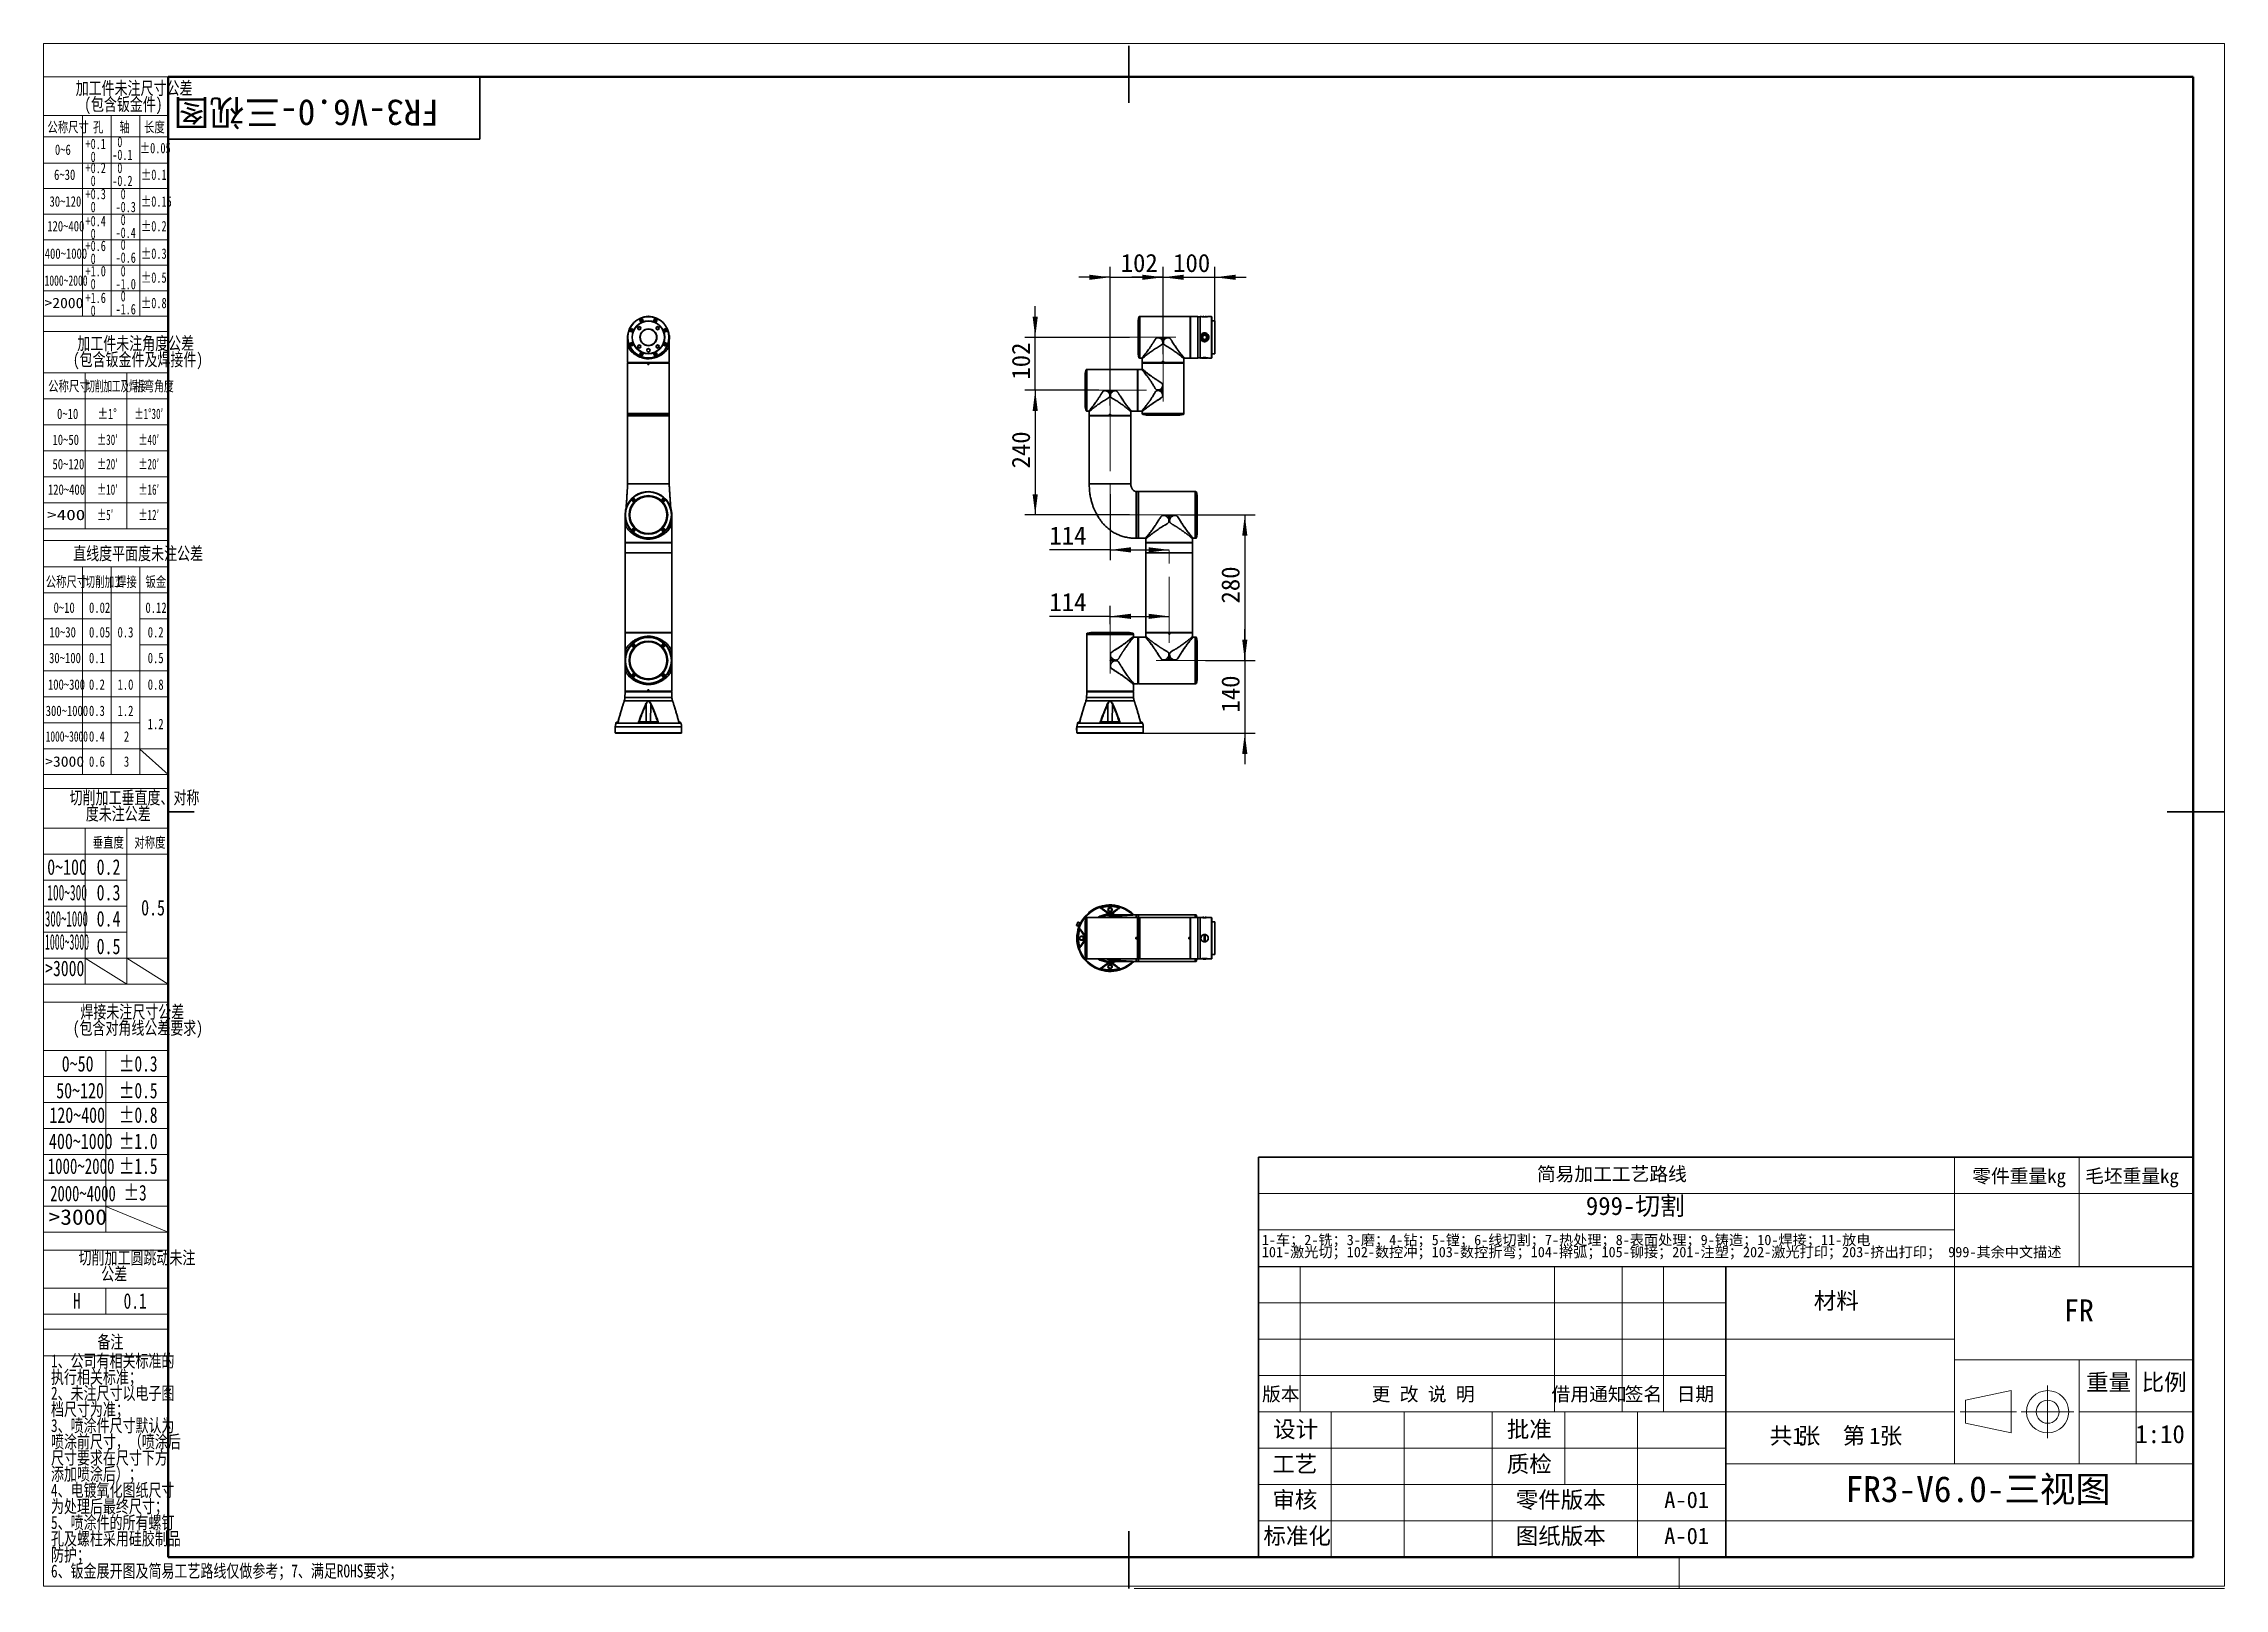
# Model space of a CAD drawing. Header units: millimetres. Extents: x 0 to 420, y 0 to 297.
import ezdxf

# ---------------------------------------------------------------- set-up
doc = ezdxf.new("R2010")
doc.units = ezdxf.units.MM
doc.linetypes.add('CENTERX2', pattern=[20.32, 12.7, -2.54, 2.54, -2.54])
for name, color, linetype, lineweight in [('中心线层', 6, 'CENTERX2', 25), ('文字层', 7, 'Continuous', 25), ('细线层', 7, 'Continuous', 25)]:
    doc.layers.add(name, color=color, linetype=linetype, lineweight=lineweight)
doc.layers.add('标注层', color=150, linetype='Continuous')
doc.styles.add('SLDTEXTSTYLE0', font='仿宋_GB2312', dxfattribs={"bigfont": 'bigfont'})
doc.styles.add('SLDTEXTSTYLE1', font='仿宋_GB2312')
doc.styles.add('SLDTEXTSTYLE10', font='HYSWLONGFANGSONG.TTF', dxfattribs={"width": 0.610825, "bigfont": 'bigfont'})
doc.styles.add('SLDTEXTSTYLE11', font='HYSWLONGFANGSONG.TTF', dxfattribs={"width": 1.790313})
doc.styles.add('SLDTEXTSTYLE12', font='HYSWLONGFANGSONG.TTF', dxfattribs={"width": 0.681959, "bigfont": 'bigfont'})
doc.styles.add('SLDTEXTSTYLE13', font='HYSWLONGFANGSONG.TTF', dxfattribs={"width": 0.884144})
doc.styles.add('SLDTEXTSTYLE14', font='HYSWLONGFANGSONG.TTF', dxfattribs={"width": 0.713832})
doc.styles.add('SLDTEXTSTYLE15', font='HYSWLONGFANGSONG.TTF', dxfattribs={"width": 0.67478})
doc.styles.add('SLDTEXTSTYLE16', font='HYSWLONGFANGSONG.TTF', dxfattribs={"width": 0.616682})
doc.styles.add('SLDTEXTSTYLE17', font='HYSWLONGFANGSONG.TTF', dxfattribs={"width": 0.985122})
doc.styles.add('SLDTEXTSTYLE18', font='HYSWLONGFANGSONG.TTF', dxfattribs={"width": 0.932974})
doc.styles.add('SLDTEXTSTYLE19', font='HYSWLONGFANGSONG.TTF', dxfattribs={"width": 0.916112})
doc.styles.add('SLDTEXTSTYLE2', font='SIMSUN.TTC', dxfattribs={"bigfont": 'bigfont'})
doc.styles.add('SLDTEXTSTYLE20', font='HYSWLONGFANGSONG.TTF', dxfattribs={"bigfont": 'bigfont'})
doc.styles.add('SLDTEXTSTYLE3', font='HYSWLONGFANGSONG.TTF', dxfattribs={"bigfont": 'bigfont'})
doc.styles.add('SLDTEXTSTYLE4', font='HYSWLONGFANGSONG.TTF')
doc.styles.add('SLDTEXTSTYLE5', font='HYSWLONGFANGSONG.TTF', dxfattribs={"width": 0.957143})
doc.styles.add('SLDTEXTSTYLE6', font='HYSWLONGFANGSONG.TTF', dxfattribs={"width": 0.968558})
doc.styles.add('SLDTEXTSTYLE7', font='HYSWLONGFANGSONG.TTF', dxfattribs={"width": 0.902411})
doc.styles.add('SLDTEXTSTYLE8', font='HYSWLONGFANGSONG.TTF', dxfattribs={"width": 1.466704})
doc.styles.add('SLDTEXTSTYLE9', font='HYSWLONGFANGSONG.TTF', dxfattribs={"width": 0.858748, "bigfont": 'bigfont'})
doc.dimstyles.new('SLDDIMSTYLE0', dxfattribs={"dimtxt": 3.5, "dimasz": 4, "dimexe": 0, "dimexo": 0.0625, "dimgap": 0.875, "dimtad": 2, "dimlfac": 10, "dimrnd": 1e-09, "dimzin": 12, "dimdsep": 46, "dimtxsty": 'SLDTEXTSTYLE1', "dimsah": 1, "dimcen": 0.09, "dimadec": 0, "dimazin": 3, "dimtfac": 1, "dimtdec": 3, "dimtmove": 0, "dimatfit": 0, "dimfxl": 0, "dimfrac": 2, "dimtolj": 1, "dimtzin": 12, "dimarcsym": 0})
doc.dimstyles.new('SLDDIMSTYLE1', dxfattribs={"dimtxt": 3.5, "dimasz": 4, "dimexe": 0, "dimexo": 0.0625, "dimgap": 0.875, "dimtad": 2, "dimlfac": 10, "dimrnd": 1e-09, "dimzin": 12, "dimdsep": 46, "dimtxsty": 'SLDTEXTSTYLE1', "dimsah": 1, "dimcen": 0.09, "dimadec": 0, "dimazin": 3, "dimtfac": 1, "dimtdec": 3, "dimtofl": 0, "dimtmove": 0, "dimatfit": 3, "dimfxl": 0, "dimfrac": 2, "dimtolj": 1, "dimtzin": 12, "dimarcsym": 0})
doc.dimstyles.new('SLDDIMSTYLE2', dxfattribs={"dimtxt": 3.5, "dimasz": 4, "dimexe": 0, "dimexo": 0.0625, "dimgap": 0.875, "dimtad": 2, "dimdec": 0, "dimlfac": 10, "dimrnd": 1e-09, "dimzin": 12, "dimdsep": 46, "dimtxsty": 'SLDTEXTSTYLE1', "dimsah": 1, "dimcen": 0.09, "dimadec": 0, "dimazin": 3, "dimtfac": 1, "dimtdec": 3, "dimtofl": 0, "dimtmove": 0, "dimatfit": 3, "dimfxl": 0, "dimfrac": 2, "dimtolj": 1, "dimtzin": 12, "dimarcsym": 0})

msp = doc.modelspace()

# ---------------------------------------------------------------- texts
at = {"color": 7, "linetype": 'Continuous', "lineweight": 0, "insert": (50.6024, 281.5925), "char_height": 5, "attachment_point": 2, "rotation": 180, "style": 'SLDTEXTSTYLE0'}
msp.add_mtext('FR3-V6.0-\\M+18E4F视图', dxfattribs=at)
at = {"color": 7, "linetype": 'Continuous', "lineweight": 0, "attachment_point": 2}
for s, insert, char_height, style in [('简\\M+188D5\\M+189C1\\M+18D48\\M+18D48艺\\M+19848线', (302.025, 81.1045), 2.645833, 'SLDTEXTSTYLE0'), ('\\M+197EB\\M+18C8F\\M+18F64\\M+197CAkg', (380.4551, 80.7067), 2.645833, 'SLDTEXTSTYLE0'), ('\\M+196D1坯\\M+18F64\\M+197CAkg', (402.1913, 80.7067), 2.645833, 'SLDTEXTSTYLE0'), ('\\M+18DDE\\M+197BF', (345.2504, 56.9595), 3.175, 'SLDTEXTSTYLE0'), ('FR', (391.9688, 55.6308), 4.23333, 'SLDTEXTSTYLE1'), ('\\M+194C5\\M+1967B', (238.2514, 38.7168), 2.645833, 'SLDTEXTSTYLE0'), ('\\M+18D58 \\M+189FC 说 \\M+196BE', (265.677, 38.7168), 2.645833, 'SLDTEXTSTYLE0'), ('\\M+18ED8\\M+19770\\M+192CA\\M+1926D', (297.6411, 38.7168), 2.645833, 'SLDTEXTSTYLE0'), ('签\\M+196BC', (308.1062, 38.7168), 2.64583, 'SLDTEXTSTYLE0'), ('\\M+193FA\\M+18AFA', (318.1062, 38.7168), 2.645833, 'SLDTEXTSTYLE0'), ('\\M+18F64\\M+197CA', (397.696, 41.2708), 3.175, 'SLDTEXTSTYLE0'), ('\\M+194E4\\M+197E1', (408.3967, 41.2708), 3.175, 'SLDTEXTSTYLE0'), ('设计', (241.1282, 32.2181), 3.175, 'SLDTEXTSTYLE0'), ('\\M+194E1\\M+18F79', (286.1282, 32.2181), 3.175, 'SLDTEXTSTYLE0'), ('1:10', (407.6064, 31.4485), 3.5, 'SLDTEXTSTYLE1'), ('\\M+18D48艺', (240.9685, 25.5203), 3.175, 'SLDTEXTSTYLE0'), ('质检', (286.1282, 25.5203), 3.175, 'SLDTEXTSTYLE0'), ('FR3-V6.0-\\M+18E4F视图', (372.5695, 21.5927), 5, 'SLDTEXTSTYLE0'), ('审\\M+18A6A', (240.9685, 18.6344), 3.175, 'SLDTEXTSTYLE0'), ('\\M+197EB\\M+18C8F\\M+194C5\\M+1967B', (292.1854, 18.6344), 3.175, 'SLDTEXTSTYLE0'), ('A-01', (316.4287, 18.6344), 3.175, 'SLDTEXTSTYLE1'), ('标\\M+18F79\\M+189BB', (241.4127, 11.6837), 3.175, 'SLDTEXTSTYLE0'), ('图纸\\M+194C5\\M+1967B', (292.1854, 11.6837), 3.175, 'SLDTEXTSTYLE0'), ('A-01', (316.4287, 11.6837), 3.175, 'SLDTEXTSTYLE1')]:
    msp.add_mtext(s, dxfattribs=dict(at, insert=insert, char_height=char_height, style=style))
at = {"layer": '文字层', "color": 1, "insert": (297.0215, 75.3777), "char_height": 3.5, "attachment_point": 1, "style": 'SLDTEXTSTYLE0'}
msp.add_mtext('999-\\M+190D8\\M+18A84', dxfattribs=at)
at = {"layer": '标注层', "color": 1}
for s, insert, char_height, attachment_point, style in [('\\M+18CF6\\M+18FCC\\M+18EDA\\M+190A1', (0.7237, 282.3304), 2, 1, 'SLDTEXTSTYLE3'), ('\\M+18D45', (9.5078, 282.3304), 2, 1, 'SLDTEXTSTYLE3'), ('轴', (14.5989, 282.3304), 2, 1, 'SLDTEXTSTYLE3'), ('长\\M+19378', (19.3232, 282.3304), 2, 1, 'SLDTEXTSTYLE3'), ('0~6', (2.1717, 277.9823), 2, 1, 'SLDTEXTSTYLE4'), ('±0.05', (18.5343, 278.2887), 2, 1, 'SLDTEXTSTYLE6'), ('6~30', (2.0085, 273.1627), 2, 1, 'SLDTEXTSTYLE4'), ('±0.1', (18.7483, 273.1627), 2, 1, 'SLDTEXTSTYLE6'), ('30~120', (1.1293, 268.0191), 2, 1, 'SLDTEXTSTYLE4'), ('±0.15', (18.7483, 268.0191), 2, 1, 'SLDTEXTSTYLE6'), ('120~400', (0.6904, 263.255), 2, 1, 'SLDTEXTSTYLE4'), ('±0.2', (18.7483, 263.255), 2, 1, 'SLDTEXTSTYLE6'), ('400~1000', (0.21, 257.9709), 2, 1, 'SLDTEXTSTYLE4'), ('±0.3', (18.7483, 257.9709), 2, 1, 'SLDTEXTSTYLE6'), ('1000~2000', (0.1711, 252.7824), 2, 1, 'SLDTEXTSTYLE7'), ('±0.5', (18.7483, 253.362), 2, 1, 'SLDTEXTSTYLE6'), ('>2000', (0.1711, 248.4691), 2, 1, 'SLDTEXTSTYLE8'), ('±0.8', (18.7483, 248.4691), 2, 1, 'SLDTEXTSTYLE6'), ('\\M+18CF6\\M+18FCC\\M+18EDA\\M+190A1', (0.8729, 232.4656), 2, 1, 'SLDTEXTSTYLE3'), ('\\M+190D8\\M+18DED\\M+189C1\\M+18D48\\M+18B79焊\\M+190DA', (8.2029, 232.4656), 2, 1, 'SLDTEXTSTYLE10'), ('\\M+190DC\\M+19C5E\\M+18A70\\M+19378', (17.4942, 232.4656), 2, 1, 'SLDTEXTSTYLE9'), ('0~10', (2.5803, 227.1224), 2, 1, 'SLDTEXTSTYLE4'), ('±1°', (10.4111, 227.1224), 2, 1, 'SLDTEXTSTYLE6'), ('\\M+1817D1\\M+1818B30\\M+1818C', (17.4942, 227.1224), 2, 1, 'SLDTEXTSTYLE9'), ('10~50', (1.7025, 222.1322), 2, 1, 'SLDTEXTSTYLE4'), ('\\M+1817D30\\M+1818C', (10.2792, 222.1322), 2, 1, 'SLDTEXTSTYLE9'), ('\\M+1817D40\\M+1818C', (18.2442, 222.1322), 2, 1, 'SLDTEXTSTYLE9'), ('50~120', (1.7025, 217.4491), 2, 1, 'SLDTEXTSTYLE4'), ('\\M+1817D20\\M+1818C', (10.2792, 217.4491), 2, 1, 'SLDTEXTSTYLE9'), ('\\M+1817D20\\M+1818C', (18.2442, 217.4491), 2, 1, 'SLDTEXTSTYLE9'), ('120~400', (0.8248, 212.5439), 2, 1, 'SLDTEXTSTYLE4'), ('\\M+1817D10\\M+1818C', (10.2792, 212.5439), 2, 1, 'SLDTEXTSTYLE9'), ('\\M+1817D16\\M+1818C', (18.2456, 212.5439), 2, 1, 'SLDTEXTSTYLE9'), ('>400', (0.7005, 207.6613), 2, 1, 'SLDTEXTSTYLE11'), ('\\M+1817D5\\M+1818C', (10.2792, 207.6613), 2, 1, 'SLDTEXTSTYLE9'), ('\\M+1817D12\\M+1818C', (18.2456, 207.6613), 2, 1, 'SLDTEXTSTYLE9'), ('\\M+192BC线\\M+19378\\M+195BD\\M+196CA\\M+19378\\M+196A2\\M+1928D\\M+18CF6\\M+18DB7', (18.1914, 200.4886), 2.5, 2, 'SLDTEXTSTYLE3'), ('\\M+18CF6\\M+18FCC\\M+18EDA\\M+190A1', (0.397, 194.7979), 2, 1, 'SLDTEXTSTYLE3'), ('\\M+190D8\\M+18DED\\M+189C1\\M+18D48', (8.05, 194.7979), 2, 1, 'SLDTEXTSTYLE12'), ('焊\\M+190DA', (13.9447, 194.7979), 2, 1, 'SLDTEXTSTYLE3'), ('钣\\M+18BE0', (19.6093, 194.7979), 2, 1, 'SLDTEXTSTYLE3'), ('0~10', (1.9089, 189.8071), 2, 1, 'SLDTEXTSTYLE4'), ('0.02', (8.7387, 189.8071), 2, 1, 'SLDTEXTSTYLE4'), ('0.12', (19.6052, 189.8071), 2, 1, 'SLDTEXTSTYLE4'), ('10~30', (1.1075, 185.0772), 2, 1, 'SLDTEXTSTYLE4'), ('0.05', (8.7387, 185.0772), 2, 1, 'SLDTEXTSTYLE4'), ('0.3', (14.229, 185.0772), 2, 1, 'SLDTEXTSTYLE4'), ('0.2', (20.0441, 185.0772), 2, 1, 'SLDTEXTSTYLE4'), ('30~100', (1.0482, 180.1231), 2, 1, 'SLDTEXTSTYLE4'), ('0.1', (8.7269, 180.1231), 2, 1, 'SLDTEXTSTYLE4'), ('0.5', (20.0441, 180.1231), 2, 1, 'SLDTEXTSTYLE4'), ('100~300', (0.8248, 175.0026), 2, 1, 'SLDTEXTSTYLE4'), ('0.2', (8.7269, 175.0026), 2, 1, 'SLDTEXTSTYLE4'), ('1.0', (14.229, 175.0026), 2, 1, 'SLDTEXTSTYLE4'), ('0.8', (20.0441, 175.0026), 2, 1, 'SLDTEXTSTYLE4'), ('300~1000', (0.3984, 169.9445), 2, 1, 'SLDTEXTSTYLE4'), ('0.3', (8.7269, 169.9445), 2, 1, 'SLDTEXTSTYLE4'), ('1.2', (14.229, 169.9445), 2, 1, 'SLDTEXTSTYLE4'), ('1000~3000', (0.3984, 165.012), 2, 1, 'SLDTEXTSTYLE13'), ('0.4', (8.7269, 165.012), 2, 1, 'SLDTEXTSTYLE4'), ('2', (15.454, 165.012), 2, 1, 'SLDTEXTSTYLE4'), ('1.2', (20.0413, 167.4098), 2, 1, 'SLDTEXTSTYLE4'), ('>3000', (0.3082, 160.1784), 2, 1, 'SLDTEXTSTYLE8'), ('0.6', (8.7269, 160.1784), 2, 1, 'SLDTEXTSTYLE4'), ('3', (15.454, 160.1784), 2, 1, 'SLDTEXTSTYLE4'), ('\\M+19082\\M+192BC\\M+19378', (9.4495, 144.6054), 2, 1, 'SLDTEXTSTYLE3'), ('对\\M+18FCC\\M+19378', (17.4679, 144.6054), 2, 1, 'SLDTEXTSTYLE3'), ('0~100', (0.6847, 140.3667), 3, 1, 'SLDTEXTSTYLE4'), ('0.2', (10.1978, 140.3667), 3, 1, 'SLDTEXTSTYLE4'), ('100~300', (0.6951, 135.4525), 3, 1, 'SLDTEXTSTYLE14'), ('0.3', (10.1978, 135.4525), 3, 1, 'SLDTEXTSTYLE4'), ('300~1000', (0.2618, 130.4111), 3, 1, 'SLDTEXTSTYLE15'), ('0.4', (10.1978, 130.4111), 3, 1, 'SLDTEXTSTYLE4'), ('0.5', (18.7762, 132.5458), 3, 1, 'SLDTEXTSTYLE4'), ('1000~3000', (0.2542, 125.9603), 3, 1, 'SLDTEXTSTYLE16'), ('0.5', (10.1978, 125.0992), 3, 1, 'SLDTEXTSTYLE4'), ('>3000', (0.2958, 120.8624), 3, 1, 'SLDTEXTSTYLE17'), ('0~50', (3.4881, 102.4915), 3, 1, 'SLDTEXTSTYLE4'), ('±0.3', (14.5214, 102.4915), 3, 1, 'SLDTEXTSTYLE6'), ('50~120', (2.4216, 97.3364), 3, 1, 'SLDTEXTSTYLE4'), ('±0.5', (14.5214, 97.3364), 3, 1, 'SLDTEXTSTYLE6'), ('120~400', (1.1049, 92.6187), 3, 1, 'SLDTEXTSTYLE4'), ('±0.8', (14.5214, 92.6187), 3, 1, 'SLDTEXTSTYLE6'), ('400~1000', (1.0294, 87.5727), 3, 1, 'SLDTEXTSTYLE4'), ('±1.0', (14.5214, 87.5727), 3, 1, 'SLDTEXTSTYLE6'), ('1000~2000', (0.7836, 82.7837), 3, 1, 'SLDTEXTSTYLE18'), ('±1.5', (14.5214, 82.7837), 3, 1, 'SLDTEXTSTYLE6'), ('2000~4000', (1.2699, 77.5261), 3, 1, 'SLDTEXTSTYLE19'), ('±3', (15.3937, 77.6711), 3, 1, 'SLDTEXTSTYLE6'), ('>3000', (0.9649, 72.9839), 3, 1, 'SLDTEXTSTYLE8'), ('H', (5.6607, 56.8261), 3, 1, 'SLDTEXTSTYLE6'), ('0.1', (15.3937, 56.8261), 3, 1, 'SLDTEXTSTYLE6'), ('备\\M+1928D', (12.8583, 48.69), 2.5, 2, 'SLDTEXTSTYLE20'), ('6\\M+18141钣\\M+18BE0\\M+19357开图\\M+18B79简\\M+188D5\\M+18D48艺\\M+19848线仅\\M+198F4\\M+18E51\\M+18D6C\\M+181477\\M+18141满\\M+191ABROHS\\M+19776\\M+18B81\\M+18147', (1.4141, 4.5931), 2.5, 1, 'SLDTEXTSTYLE3')]:
    msp.add_mtext(s, dxfattribs=dict(at, insert=insert, char_height=char_height, attachment_point=attachment_point, style=style))

# ---------------------------------------------------------------- blocks, each defined once
blk = doc.blocks.new('SW_NOTE_0')
at = {"color": 0, "linetype": 'Continuous', "lineweight": 0, "attachment_point": 2}
for s, insert, char_height, style in [('\\M+18BA4', (2.18, 4.09), 3.175, 'SLDTEXTSTYLE0'), ('张  \\M+191E6', (11.91, 4.09), 3.175, 'SLDTEXTSTYLE0'), ('张', (23.35, 4.09), 3.17, 'SLDTEXTSTYLE0'), ('1', (5.42, 4.09), 3.17, 'SLDTEXTSTYLE1'), ('1', (20.24, 4.09), 3.17, 'SLDTEXTSTYLE1')]:
    blk.add_mtext(s, dxfattribs=dict(at, insert=insert, char_height=char_height, style=style))
blk = doc.blocks.new('SW_NOTE_1')
at = {"color": 0, "linetype": 'Continuous', "lineweight": 0, "char_height": 2, "attachment_point": 1, "style": 'SLDTEXTSTYLE2'}
for s, insert in [('1-车\\M+181472-铣\\M+181473-\\M+19681\\M+181474-钻\\M+181475-镗\\M+181476-线\\M+190D8\\M+18A84\\M+181477-热处\\M+1979D\\M+181478-\\M+1955C\\M+196CA处\\M+1979D\\M+181479-铸\\M+191A2\\M+1814710-焊\\M+190DA\\M+1814711-\\M+195FA电', (0, 2.33)), ('101-\\M+18C83\\M+18CF5\\M+190D8\\M+18147102-\\M+19094\\M+18D54\\M+19974\\M+18147103-\\M+19094\\M+18D54\\M+190DC\\M+19C5E\\M+18147104-擀\\M+18CCA\\M+18147105-铆\\M+190DA\\M+18147201-\\M+1928D\\M+19159\\M+18147202-\\M+18C83\\M+18CF5\\M+191C5\\M+188F3\\M+18147203-挤\\M+18F6F\\M+191C5\\M+188F3\\M+18147 999-\\M+191B4\\M+1975D\\M+19286\\M+195B6\\M+19560\\M+18F71', (0, 0))]:
    blk.add_mtext(s, dxfattribs=dict(at, insert=insert))
blk = doc.blocks.new('SW_NOTE_2')
at = {"layer": '标注层', "color": 0, "char_height": 2.5, "attachment_point": 2, "style": 'SLDTEXTSTYLE3'}
for s, insert in [('\\M+189C1\\M+18D48\\M+18C8F\\M+196A2\\M+1928D\\M+18EDA\\M+190A1\\M+18CF6\\M+18DB7', (15.47, 3.22)), ('(\\M+195EF\\M+18ADC钣\\M+18BE0\\M+18C8F)', (13.41, 0.11))]:
    blk.add_mtext(s, dxfattribs=dict(at, insert=insert))
blk = doc.blocks.new('SW_NOTE_3')
at = {"layer": '标注层', "color": 0, "char_height": 2, "attachment_point": 1, "style": 'SLDTEXTSTYLE5'}
for s, insert in [('-0.1', (0, 0.09)), (' 0', (0, 2.58))]:
    blk.add_mtext(s, dxfattribs=dict(at, insert=insert))
blk = doc.blocks.new('SW_NOTE_4')
at = {"layer": '标注层', "color": 0, "char_height": 2, "attachment_point": 1, "style": 'SLDTEXTSTYLE5'}
for s, insert in [('+0.1', (0, 2.58)), (' 0', (0, 0.09))]:
    blk.add_mtext(s, dxfattribs=dict(at, insert=insert))
blk = doc.blocks.new('SW_NOTE_5')
at = {"layer": '标注层', "color": 0, "char_height": 2, "attachment_point": 1, "style": 'SLDTEXTSTYLE5'}
for s, insert in [('+0.2', (0, 2.58)), (' 0', (0, 0.09))]:
    blk.add_mtext(s, dxfattribs=dict(at, insert=insert))
blk = doc.blocks.new('SW_NOTE_6')
at = {"layer": '标注层', "color": 0, "char_height": 2, "attachment_point": 1, "style": 'SLDTEXTSTYLE5'}
for s, insert in [('+0.3', (0, 2.58)), (' 0', (0, 0.09))]:
    blk.add_mtext(s, dxfattribs=dict(at, insert=insert))
blk = doc.blocks.new('SW_NOTE_7')
at = {"layer": '标注层', "color": 0, "char_height": 2, "attachment_point": 1, "style": 'SLDTEXTSTYLE5'}
for s, insert in [('+0.4', (0, 2.58)), (' 0', (0, 0.09))]:
    blk.add_mtext(s, dxfattribs=dict(at, insert=insert))
blk = doc.blocks.new('SW_NOTE_8')
at = {"layer": '标注层', "color": 0, "char_height": 2, "attachment_point": 1, "style": 'SLDTEXTSTYLE5'}
for s, insert in [('-0.2', (0, 0.09)), (' 0', (0, 2.58))]:
    blk.add_mtext(s, dxfattribs=dict(at, insert=insert))
blk = doc.blocks.new('SW_NOTE_9')
at = {"layer": '标注层', "color": 0, "char_height": 2, "attachment_point": 1, "style": 'SLDTEXTSTYLE5'}
for s, insert in [('-0.3', (0, 0.09)), (' 0', (0, 2.58))]:
    blk.add_mtext(s, dxfattribs=dict(at, insert=insert))
blk = doc.blocks.new('SW_NOTE_10')
at = {"layer": '标注层', "color": 0, "char_height": 2, "attachment_point": 1, "style": 'SLDTEXTSTYLE5'}
for s, insert in [('-0.4', (0, 0.09)), (' 0', (0, 2.58))]:
    blk.add_mtext(s, dxfattribs=dict(at, insert=insert))
blk = doc.blocks.new('SW_NOTE_11')
at = {"layer": '标注层', "color": 0, "char_height": 2, "attachment_point": 1, "style": 'SLDTEXTSTYLE5'}
for s, insert in [('+0.6', (0, 2.58)), (' 0', (0, 0.09))]:
    blk.add_mtext(s, dxfattribs=dict(at, insert=insert))
blk = doc.blocks.new('SW_NOTE_12')
at = {"layer": '标注层', "color": 0, "char_height": 2, "attachment_point": 1, "style": 'SLDTEXTSTYLE5'}
for s, insert in [('-0.6', (0, 0.09)), (' 0', (0, 2.58))]:
    blk.add_mtext(s, dxfattribs=dict(at, insert=insert))
blk = doc.blocks.new('SW_NOTE_13')
at = {"layer": '标注层', "color": 0, "char_height": 2, "attachment_point": 1, "style": 'SLDTEXTSTYLE5'}
for s, insert in [('+1.0', (0, 2.58)), (' 0', (0, 0.09))]:
    blk.add_mtext(s, dxfattribs=dict(at, insert=insert))
blk = doc.blocks.new('SW_NOTE_14')
at = {"layer": '标注层', "color": 0, "char_height": 2, "attachment_point": 1, "style": 'SLDTEXTSTYLE5'}
for s, insert in [('-1.0', (0, 0.09)), (' 0', (0, 2.58))]:
    blk.add_mtext(s, dxfattribs=dict(at, insert=insert))
blk = doc.blocks.new('SW_NOTE_15')
at = {"layer": '标注层', "color": 0, "char_height": 2, "attachment_point": 1, "style": 'SLDTEXTSTYLE5'}
for s, insert in [('+1.6', (0, 2.58)), (' 0', (0, 0.09))]:
    blk.add_mtext(s, dxfattribs=dict(at, insert=insert))
blk = doc.blocks.new('SW_NOTE_16')
at = {"layer": '标注层', "color": 0, "char_height": 2, "attachment_point": 1, "style": 'SLDTEXTSTYLE5'}
for s, insert in [('-1.6', (0, 0.09)), (' 0', (0, 2.58))]:
    blk.add_mtext(s, dxfattribs=dict(at, insert=insert))
blk = doc.blocks.new('SW_NOTE_17')
at = {"layer": '标注层', "color": 0, "char_height": 2.5, "attachment_point": 2, "style": 'SLDTEXTSTYLE3'}
for s, insert in [('(\\M+195EF\\M+18ADC钣\\M+18BE0\\M+18C8F\\M+18B79焊\\M+190DA\\M+18C8F)', (15.91, 0.11)), ('\\M+189C1\\M+18D48\\M+18C8F\\M+196A2\\M+1928D\\M+18A70\\M+19378\\M+18CF6\\M+18DB7', (15.47, 3.22))]:
    blk.add_mtext(s, dxfattribs=dict(at, insert=insert))
blk = doc.blocks.new('SW_NOTE_18')
at = {"layer": '标注层', "color": 0, "char_height": 2.5, "attachment_point": 2, "style": 'SLDTEXTSTYLE3'}
for s, insert in [('\\M+190D8\\M+18DED\\M+189C1\\M+18D48\\M+19082\\M+192BC\\M+19378\\M+18141对\\M+18FCC', (17.19, 3.22)), ('\\M+19378\\M+196A2\\M+1928D\\M+18CF6\\M+18DB7', (14.06, 0.11))]:
    blk.add_mtext(s, dxfattribs=dict(at, insert=insert))
blk = doc.blocks.new('SW_NOTE_19')
at = {"layer": '标注层', "color": 0, "char_height": 2.5, "attachment_point": 2, "style": 'SLDTEXTSTYLE3'}
for s, insert in [('(\\M+195EF\\M+18ADC对\\M+18A70线\\M+18CF6\\M+18DB7\\M+19776\\M+18B81)', (14.82, 0.11)), ('焊\\M+190DA\\M+196A2\\M+1928D\\M+18EDA\\M+190A1\\M+18CF6\\M+18DB7', (13.75, 3.22))]:
    blk.add_mtext(s, dxfattribs=dict(at, insert=insert))
blk = doc.blocks.new('SW_NOTE_20')
at = {"layer": '标注层', "color": 0, "char_height": 2.5, "attachment_point": 2, "style": 'SLDTEXTSTYLE3'}
for s, insert in [('\\M+190D8\\M+18DED\\M+189C1\\M+18D48圆\\M+192B5动\\M+196A2\\M+1928D', (15.47, 3.22)), ('\\M+18CF6\\M+18DB7', (11.09, 0.11))]:
    blk.add_mtext(s, dxfattribs=dict(at, insert=insert))
blk = doc.blocks.new('SW_NOTE_21')
at = {"layer": '标注层', "color": 0, "char_height": 2.5, "attachment_point": 1, "style": 'SLDTEXTSTYLE3'}
for s, insert in [('执\\M+18D73\\M+1918A关标\\M+18F79\\M+18147', (0, 0.11)), ('1\\M+18141\\M+18CF6\\M+18E69\\M+1974C\\M+1918A关标\\M+18F79\\M+19349', (0, 3.22)), ('2\\M+18141\\M+196A2\\M+1928D\\M+18EDA\\M+190A1\\M+188C8电\\M+18E71图', (0, -3)), ('\\M+19E83\\M+18EDA\\M+190A1为\\M+18F79\\M+18147', (0, -6.11)), ('3\\M+18141喷涂\\M+18C8F\\M+18EDA\\M+190A1\\M+1E0D2认为', (0, -9.22)), ('喷涂\\M+1914F\\M+18EDA\\M+190A1\\M+18143\\M+18169喷涂\\M+18D40', (0, -12.33)), ('\\M+18EDA\\M+190A1\\M+19776\\M+18B81\\M+18DDD\\M+18EDA\\M+190A1\\M+189BA\\M+195FB', (0, -15.44)), ('\\M+19359\\M+189C1喷涂\\M+18D40\\M+1816A\\M+18147', (0, -18.56)), ('4\\M+18141电镀氧\\M+189BB图纸\\M+18EDA\\M+190A1', (0, -21.67)), ('为处\\M+1979D\\M+18D40\\M+18DC5终\\M+18EDA\\M+190A1\\M+18147', (0, -24.78)), ('5\\M+18141喷涂\\M+18C8F\\M+19349\\M+18F8A\\M+1974C\\M+19786钉', (0, -27.89)), ('\\M+18D45\\M+18B79\\M+19786\\M+1928C\\M+18DD1\\M+19770\\M+1E1E9胶\\M+190A7\\M+19569', (0, -31)), ('\\M+19668护\\M+18147', (0, -34.11))]:
    blk.add_mtext(s, dxfattribs=dict(at, insert=insert))
blk = doc.blocks.new('_D')
at = {"layer": '标注层'}
for p, q in [((231.33, 178.65), (231.33, 184.65)), ((223.79, 178.65), (233.33, 178.65)), ((231.33, 178.65), (231.33, 164.65)), ((211.74, 164.65), (233.33, 164.65)), ((231.33, 164.65), (231.33, 158.65))]:
    blk.add_line(p, q, dxfattribs=at)
for points in [[(231.33, 178.65), (231.83, 182.65), (230.83, 182.65)], [(231.33, 164.65), (230.83, 160.65), (231.83, 160.65)]]:
    blk.add_solid(points, dxfattribs=at)
at = {"layer": '标注层', "insert": (226.82, 168.6), "char_height": 3.5, "attachment_point": 1, "rotation": 90, "style": 'SLDTEXTSTYLE1'}
blk.add_mtext('140', dxfattribs=at)
blk = doc.blocks.new('_D_1')
at = {"layer": '标注层'}
for p, q in [((205.39, 185.65), (205.39, 189.13)), ((205.39, 187.13), (193.69, 187.13)), ((205.39, 187.13), (216.79, 187.13))]:
    blk.add_line(p, q, dxfattribs=at)
for points in [[(205.39, 187.13), (209.39, 186.63), (209.39, 187.63)], [(216.79, 187.13), (212.79, 187.63), (212.79, 186.63)]]:
    blk.add_solid(points, dxfattribs=at)
at = {"layer": '标注层', "insert": (193.69, 191.64), "char_height": 3.5, "attachment_point": 1, "style": 'SLDTEXTSTYLE1'}
blk.add_mtext('114', dxfattribs=at)
blk = doc.blocks.new('_D_2')
at = {"layer": '标注层'}
for p, q in [((218.97, 206.65), (233.33, 206.65)), ((231.33, 206.65), (231.33, 178.65)), ((223.79, 178.65), (233.33, 178.65))]:
    blk.add_line(p, q, dxfattribs=at)
for points in [[(231.33, 206.65), (230.83, 202.65), (231.83, 202.65)], [(231.33, 178.65), (231.83, 182.65), (230.83, 182.65)]]:
    blk.add_solid(points, dxfattribs=at)
at = {"layer": '标注层', "insert": (226.82, 189.6), "char_height": 3.5, "attachment_point": 1, "rotation": 90, "style": 'SLDTEXTSTYLE1'}
blk.add_mtext('280', dxfattribs=at)
blk = doc.blocks.new('_D_3')
at = {"layer": '标注层'}
for p, q in [((205.39, 210.67), (205.39, 197.93)), ((205.39, 199.93), (193.69, 199.93)), ((205.39, 199.93), (216.79, 199.93))]:
    blk.add_line(p, q, dxfattribs=at)
for points in [[(205.39, 199.93), (209.39, 199.43), (209.39, 200.43)], [(216.79, 199.93), (212.79, 200.43), (212.79, 199.43)]]:
    blk.add_solid(points, dxfattribs=at)
at = {"layer": '标注层', "insert": (193.69, 204.44), "char_height": 3.5, "attachment_point": 1, "style": 'SLDTEXTSTYLE1'}
blk.add_mtext('114', dxfattribs=at)
blk = doc.blocks.new('_D_4')
at = {"layer": '标注层'}
for p, q in [((203.23, 230.65), (188.97, 230.65)), ((190.97, 230.65), (190.97, 206.65)), ((209.11, 206.65), (188.97, 206.65))]:
    blk.add_line(p, q, dxfattribs=at)
for points in [[(190.97, 230.65), (190.47, 226.65), (191.47, 226.65)], [(190.97, 206.65), (191.47, 210.65), (190.47, 210.65)]]:
    blk.add_solid(points, dxfattribs=at)
at = {"layer": '标注层', "insert": (186.46, 215.6), "char_height": 3.5, "attachment_point": 1, "rotation": 90, "style": 'SLDTEXTSTYLE1'}
blk.add_mtext('240', dxfattribs=at)
blk = doc.blocks.new('_D_5')
at = {"layer": '标注层'}
for p, q in [((190.97, 240.85), (190.97, 246.85)), ((209.14, 240.85), (188.97, 240.85)), ((190.97, 230.65), (190.97, 240.85)), ((203.23, 230.65), (188.97, 230.65)), ((190.97, 230.65), (190.97, 224.65))]:
    blk.add_line(p, q, dxfattribs=at)
for points in [[(190.97, 240.85), (191.47, 244.85), (190.47, 244.85)], [(190.97, 230.65), (190.47, 226.65), (191.47, 226.65)]]:
    blk.add_solid(points, dxfattribs=at)
at = {"layer": '标注层', "insert": (186.46, 232.7), "char_height": 3.5, "attachment_point": 1, "rotation": 90, "style": 'SLDTEXTSTYLE1'}
blk.add_mtext('102', dxfattribs=at)
blk = doc.blocks.new('_D_6')
at = {"layer": '标注层'}
for p, q in [((205.39, 252.41), (199.39, 252.41)), ((205.39, 227.75), (205.39, 254.41)), ((205.39, 252.41), (215.59, 252.41)), ((215.59, 237.64), (215.59, 254.41)), ((215.59, 252.41), (221.59, 252.41))]:
    blk.add_line(p, q, dxfattribs=at)
for points in [[(205.39, 252.41), (201.39, 252.91), (201.39, 251.91)], [(215.59, 252.41), (219.59, 251.91), (219.59, 252.91)]]:
    blk.add_solid(points, dxfattribs=at)
at = {"layer": '标注层', "insert": (207.43, 256.92), "char_height": 3.5, "attachment_point": 1, "style": 'SLDTEXTSTYLE1'}
blk.add_mtext('102', dxfattribs=at)
blk = doc.blocks.new('_D_7')
at = {"layer": '标注层'}
for p, q in [((215.59, 252.41), (209.59, 252.41)), ((215.59, 237.64), (215.59, 254.41)), ((215.59, 252.41), (225.59, 252.41)), ((225.59, 243.95), (225.59, 254.41)), ((225.59, 252.41), (231.59, 252.41))]:
    blk.add_line(p, q, dxfattribs=at)
for points in [[(215.59, 252.41), (211.59, 252.91), (211.59, 251.91)], [(225.59, 252.41), (229.59, 251.91), (229.59, 252.91)]]:
    blk.add_solid(points, dxfattribs=at)
at = {"layer": '标注层', "insert": (217.53, 256.92), "char_height": 3.5, "attachment_point": 1, "style": 'SLDTEXTSTYLE1'}
blk.add_mtext('100', dxfattribs=at)

# ---------------------------------------------------------------- dimensions: what is measured, and where the dimension line sits
at = {"layer": '标注层'}
for base, p1, p2, dimstyle, picture, middle in [((215.5879, 252.4069), (205.3879, 227.7548), (215.5879, 237.6448), 'SLDDIMSTYLE0', '_D_6', (210.4879, 252.4069)), ((225.5879, 252.4069), (215.5879, 237.6448), (225.5879, 243.9548), 'SLDDIMSTYLE0', '_D_7', (220.5879, 252.4069)), ((216.7879, 199.9319), (205.3879, 210.6748), (216.7879, 201.3538), 'SLDDIMSTYLE1', '_D_3', (196.7408, 199.9319)), ((216.7879, 187.1274), (205.3879, 185.6538), (216.7879, 182.0538), 'SLDDIMSTYLE1', '_D_1', (196.7408, 187.1274))]:
    dim = msp.add_linear_dim(base=base, p1=p1, p2=p2, dimstyle=dimstyle, dxfattribs=at)
    dim.commit()
    dim.dimension.update_dxf_attribs({"geometry": picture, "text_midpoint": middle, "dimtype": 160})
for base, p1, p2, dimstyle, picture, middle in [((190.9737, 240.8548), (203.2262, 230.6548), (209.1379, 240.8548), 'SLDDIMSTYLE0', '_D_5', (190.9737, 235.7548)), ((190.9737, 206.6538), (203.2262, 230.6548), (209.1079, 206.6538), 'SLDDIMSTYLE2', '_D_4', (190.9737, 218.6543)), ((231.3343, 178.6538), (218.9667, 206.6538), (223.7879, 178.6538), 'SLDDIMSTYLE1', '_D_2', (231.3343, 192.6538)), ((231.3343, 164.6538), (223.7879, 178.6538), (211.7379, 164.6538), 'SLDDIMSTYLE0', '_D', (231.3343, 171.6538))]:
    dim = msp.add_linear_dim(base=base, p1=p1, p2=p2, angle=90, dimstyle=dimstyle, dxfattribs=at)
    dim.commit()
    dim.dimension.update_dxf_attribs({"geometry": picture, "text_midpoint": middle, "dimtype": 160})

# ---------------------------------------------------------------- linework, layer by layer
at = {"color": 7, "linetype": 'Continuous', "lineweight": 18}
for p, q in [((-0.0005, 297.3966), (419.993, 297.3966)), ((-0.0005, 297.3966), (-0.0005, 0.3966)), ((419.993, 297.3966), (419.993, 0.3966)), ((367.9959, 75.9894), (367.9959, 82.9894)), ((391.9959, 75.9894), (391.9959, 82.9894)), ((233.9959, 75.9894), (413.9959, 75.9894)), ((367.9959, 61.9894), (367.9959, 75.9894)), ((391.9959, 61.9894), (391.9959, 75.9894)), ((367.9959, 68.9894), (233.9959, 68.9894)), ((241.9959, 33.9894), (241.9959, 61.9894)), ((290.9959, 33.9894), (290.9959, 61.9894)), ((303.9959, 33.9894), (303.9959, 61.9894)), ((311.9959, 33.9894), (311.9959, 61.9894)), ((367.9959, 61.9894), (367.9959, 23.9894)), ((323.9959, 54.9894), (233.9959, 54.9894)), ((323.9959, 47.9894), (233.9959, 47.9894)), ((323.9959, 47.9894), (367.9959, 47.9894)), ((413.9959, 43.9894), (367.9959, 43.9894)), ((391.9959, 43.9894), (391.9959, 23.9894)), ((402.9959, 43.9894), (402.9959, 23.9894)), ((323.9959, 40.9894), (233.9959, 40.9894)), ((370.12, 36.1982), (378.9507, 38.054)), ((378.9507, 38.054), (378.9507, 29.9249)), ((367.9959, 33.9894), (233.9959, 33.9894)), ((247.9959, 5.9894), (247.9959, 33.9894)), ((261.9959, 5.9894), (261.9959, 33.9894)), ((278.9959, 5.9894), (278.9959, 33.9894)), ((292.9959, 19.9894), (292.9959, 33.9894)), ((306.9959, 5.9894), (306.9959, 33.9894)), ((370.12, 36.1982), (370.12, 31.7807)), ((391.9959, 33.9894), (413.9959, 33.9894)), ((370.12, 31.7807), (378.9507, 29.9249)), ((323.9959, 26.9894), (233.9959, 26.9894)), ((367.9959, 23.9894), (323.9959, 23.9894)), ((413.9959, 23.9894), (367.9959, 23.9894)), ((323.9959, 19.9894), (233.9959, 19.9894)), ((323.9959, 12.9894), (233.9959, 12.9894)), ((314.9959, 5.9894), (314.9959, -0.0106)), ((-0.0005, 0.3966), (419.993, 0.3966)), ((209.9959, -0.0106), (419.9959, -0.0106))]:
    msp.add_line(p, q, dxfattribs=at)
at = {"color": 7, "linetype": 'Continuous', "lineweight": 35}
for p, q in [((208.9959, 285.9894), (208.9959, 296.9894)), ((83.9959, 278.9894), (83.9959, 290.9894)), ((23.9959, 278.9894), (83.9959, 278.9894)), ((115.0425, 244.1665), (115.0063, 244.0268)), ((115.0063, 244.0268), (115.1093, 243.9256)), ((115.1816, 244.2051), (115.0425, 244.1665)), ((115.1093, 243.9256), (115.2484, 243.9642)), ((115.2845, 244.1039), (115.1816, 244.2051)), ((115.2484, 243.9642), (115.2845, 244.1039)), ((117.8038, 244.2097), (117.6794, 244.1364)), ((117.6794, 244.1364), (117.6807, 243.9921)), ((117.6807, 243.9921), (117.8063, 243.921)), ((117.9294, 244.1386), (117.8038, 244.2097)), ((117.8063, 243.921), (117.9307, 243.9943)), ((117.9307, 243.9943), (117.9294, 244.1386)), ((210.7892, 244.0493), (210.7892, 237.6604)), ((210.9504, 244.7768), (210.7916, 244.0713)), ((211.1379, 244.8548), (211.0479, 244.8548)), ((220.5779, 244.8548), (211.1379, 244.8548)), ((211.1379, 244.8548), (211.1379, 236.8548)), ((211.1379, 244.8548), (211.1379, 240.8548)), ((220.5779, 244.8536), (220.5779, 244.8548)), ((220.8377, 244.8536), (220.5779, 244.8536)), ((220.8377, 236.8561), (220.8377, 244.8536)), ((220.8877, 244.8037), (220.8564, 244.8348)), ((220.8877, 244.8037), (220.8877, 236.906)), ((220.8879, 244.8037), (220.8877, 244.8037)), ((220.8879, 236.906), (220.8879, 244.8037)), ((220.9079, 244.6048), (220.8879, 244.6048)), ((222.3079, 244.8548), (220.9079, 244.8548)), ((220.9079, 244.8548), (220.9079, 236.8561)), ((222.3079, 244.8548), (222.3079, 236.8548)), ((222.7079, 244.8198), (222.3079, 244.8198)), ((222.8692, 244.8548), (222.7079, 244.8548)), ((222.7079, 244.8548), (222.7079, 242.3856)), ((223.4879, 244.9011), (223.4879, 244.8048)), ((223.4879, 244.8048), (223.6879, 244.8048)), ((223.6879, 244.8048), (223.6879, 244.9011)), ((224.9379, 244.8548), (224.3067, 244.8548)), ((224.9879, 244.8048), (224.9379, 244.8548)), ((224.9379, 242.3856), (224.9379, 244.8548)), ((224.9879, 244.8048), (224.9879, 242.3664)), ((225.5379, 244.0048), (224.9879, 244.0048)), ((225.5879, 243.9548), (225.5379, 244.0048)), ((225.5379, 237.7048), (225.5379, 244.0048)), ((225.5879, 243.9548), (225.5879, 237.7548)), ((112.4752, 240.494), (112.4752, 236.2848)), ((112.4759, 240.781), (112.4759, 240.7822)), ((112.5272, 241.4974), (112.4789, 241.4298)), ((112.4789, 241.0266), (112.4789, 241.4298)), ((112.4789, 240.2798), (112.4789, 240.6846)), ((112.4789, 240.2798), (112.5272, 240.2123)), ((113.1915, 242.309), (113.1204, 242.1834)), ((113.1204, 242.1834), (113.1937, 242.059)), ((113.2262, 239.6641), (113.125, 239.5612)), ((113.125, 239.5612), (113.1636, 239.4221)), ((113.1636, 239.4221), (113.3033, 239.3859)), ((113.3358, 242.3103), (113.1915, 242.309)), ((113.1937, 242.059), (113.338, 242.0603)), ((113.3659, 239.628), (113.2262, 239.6641)), ((113.3033, 239.3859), (113.4045, 239.4889)), ((113.4091, 242.1859), (113.3358, 242.3103)), ((113.338, 242.0603), (113.4091, 242.1859)), ((113.4045, 239.4889), (113.3659, 239.628)), ((119.6125, 239.6494), (119.5414, 239.5238)), ((119.5414, 239.5238), (119.6146, 239.3994)), ((119.6472, 242.3238), (119.546, 242.2208)), ((119.546, 242.2208), (119.5846, 242.0817)), ((119.5846, 242.0817), (119.7243, 242.0456)), ((119.7568, 239.6506), (119.6125, 239.6494)), ((119.7869, 242.2876), (119.6472, 242.3238)), ((119.7243, 242.0456), (119.8255, 242.1485)), ((119.8301, 239.5263), (119.7568, 239.6506)), ((119.759, 239.4007), (119.8301, 239.5263)), ((119.8255, 242.1485), (119.7869, 242.2876)), ((120.4752, 236.0251), (120.4752, 240.1373)), ((211.1395, 243.0384), (211.1321, 243.0382)), ((211.1379, 240.8548), (211.1379, 236.8548)), ((214.8712, 240.7634), (214.871, 240.7615)), ((215.4956, 240.7615), (214.871, 240.7615)), ((214.8712, 240.7634), (215.4965, 240.7634)), ((215.4956, 240.7615), (215.4956, 240.1548)), ((215.4963, 240.7632), (215.4965, 240.7634)), ((215.4965, 240.7634), (215.5879, 240.8548)), ((215.5879, 240.8548), (215.6793, 240.7634)), ((215.6793, 240.7634), (215.6795, 240.7632)), ((215.6793, 240.7634), (216.3047, 240.7634)), ((215.6803, 240.1547), (215.6803, 240.7615)), ((216.3048, 240.7615), (215.6803, 240.7615)), ((216.3047, 240.7634), (216.3048, 240.7615)), ((222.7079, 242.3856), (222.7079, 236.8548)), ((224.9379, 236.8548), (224.9379, 242.3856)), ((224.9879, 242.3664), (224.9879, 236.9048)), ((112.4752, 236.2848), (112.4765, 236.2848)), ((112.5252, 235.9546), (112.4752, 235.9046)), ((112.4752, 235.9046), (112.4752, 230.6548)), ((116.3752, 235.9046), (112.4752, 235.9046)), ((112.4765, 236.2848), (112.4765, 236.0251)), ((112.4765, 236.0251), (120.4752, 236.0251)), ((112.5264, 235.9751), (112.4952, 236.0064)), ((112.5252, 235.9548), (112.5252, 235.9546)), ((116.3802, 235.9548), (112.5252, 235.9548)), ((112.5252, 235.9546), (116.3802, 235.9546)), ((120.4252, 235.9751), (112.5264, 235.9751)), ((112.5264, 235.9748), (112.5264, 235.9751)), ((112.5264, 235.9748), (120.4252, 235.9748)), ((112.7252, 235.9748), (112.7252, 235.9548)), ((114.3709, 238.524), (114.3725, 238.5233)), ((115.1442, 237.7887), (115.0198, 237.7154)), ((115.0198, 237.7154), (115.0211, 237.5711)), ((115.0211, 237.5711), (115.1467, 237.5)), ((115.2698, 237.7176), (115.1442, 237.7887)), ((115.1467, 237.5), (115.271, 237.5733)), ((115.271, 237.5733), (115.2698, 237.7176)), ((115.8327, 236.9068), (115.9002, 236.8585)), ((116.3035, 236.8585), (115.9002, 236.8585)), ((115.9755, 236.8585), (115.9755, 236.8185)), ((116.7875, 236.8185), (115.9755, 236.8185)), ((116.3752, 235.9233), (116.3802, 235.9546)), ((116.3752, 235.6448), (116.3752, 235.9046)), ((116.5752, 235.6448), (116.3752, 235.6448)), ((116.3802, 235.9546), (116.3802, 235.9548)), ((116.3802, 235.9548), (116.5703, 235.9548)), ((116.5703, 235.9548), (116.5703, 235.9546)), ((120.4252, 235.9548), (116.5703, 235.9548)), ((116.5703, 235.9546), (116.5752, 235.9233)), ((116.5703, 235.9546), (120.4252, 235.9546)), ((116.5752, 235.9046), (116.5752, 235.6448)), ((120.4752, 235.9046), (116.5752, 235.9046)), ((117.0502, 236.8585), (116.647, 236.8585)), ((116.975, 236.8185), (116.7875, 236.8185)), ((116.975, 236.8185), (116.975, 236.8585)), ((117.0502, 236.8585), (117.1178, 236.9068)), ((117.7021, 237.7455), (117.666, 237.6058)), ((117.666, 237.6058), (117.7689, 237.5046)), ((117.8412, 237.7841), (117.7021, 237.7455)), ((117.7689, 237.5046), (117.908, 237.5432)), ((117.9442, 237.6829), (117.8412, 237.7841)), ((117.908, 237.5432), (117.9442, 237.6829)), ((118.2602, 238.2653), (118.2799, 238.2697)), ((118.2609, 238.262), (118.2602, 238.2653)), ((119.1685, 239.2262), (119.1608, 239.2142)), ((119.6146, 239.3994), (119.759, 239.4007)), ((120.2252, 235.9548), (120.2252, 235.9748)), ((120.4252, 235.9751), (120.4752, 236.0251)), ((120.4252, 235.9748), (120.4252, 235.9751)), ((120.4252, 235.9546), (120.4252, 235.9548)), ((120.4752, 235.9046), (120.4252, 235.9546)), ((120.4752, 230.6548), (120.4752, 235.9046)), ((210.7916, 237.6384), (210.9504, 236.9329)), ((211.0479, 236.8548), (211.1379, 236.8548)), ((211.1322, 238.7107), (211.1344, 238.7107)), ((211.1379, 236.8548), (211.4647, 236.8548)), ((211.5879, 236.7234), (211.5879, 236.2848)), ((211.5879, 236.2848), (211.5892, 236.2848)), ((211.5879, 235.6448), (211.5879, 234.7814)), ((211.5892, 235.6448), (211.5879, 235.6448)), ((211.5892, 236.2848), (211.5892, 236.0251)), ((211.5892, 236.0251), (215.4879, 236.0251)), ((211.5892, 235.6448), (211.5892, 235.9046)), ((219.5867, 235.9046), (211.5892, 235.9046)), ((211.6391, 235.9751), (211.6079, 236.0064)), ((211.6079, 235.9233), (211.6391, 235.9546)), ((215.4929, 235.9751), (211.6391, 235.9751)), ((211.6391, 235.9748), (211.6391, 235.9751)), ((211.6391, 235.9748), (215.4929, 235.9748)), ((211.6391, 235.9546), (211.6391, 235.9548)), ((219.5368, 235.9548), (211.6391, 235.9548)), ((211.6391, 235.9546), (219.5368, 235.9546)), ((211.8379, 235.9748), (211.8379, 235.9548)), ((215.4879, 236.2848), (215.4879, 236.0251)), ((215.4879, 236.2848), (215.6879, 236.2848)), ((215.4879, 236.0064), (215.4929, 235.9751)), ((215.4929, 235.9751), (215.4929, 235.9748)), ((215.4929, 235.9748), (215.683, 235.9748)), ((215.683, 235.9751), (215.6879, 236.0064)), ((219.5379, 235.9751), (215.683, 235.9751)), ((215.683, 235.9748), (215.683, 235.9751)), ((215.683, 235.9748), (219.5379, 235.9748)), ((215.6879, 236.2848), (215.6879, 236.0251)), ((215.6879, 236.0251), (219.5879, 236.0251)), ((219.3379, 235.9548), (219.3379, 235.9748)), ((219.5368, 235.9546), (219.5368, 235.9548)), ((219.5679, 235.9233), (219.5368, 235.9546)), ((219.5379, 235.9751), (219.5879, 236.0251)), ((219.5379, 235.9748), (219.5379, 235.9751)), ((219.5867, 235.6448), (219.5867, 235.9046)), ((219.5879, 235.6448), (219.5867, 235.6448)), ((219.5879, 236.0251), (219.5879, 236.7234)), ((219.5879, 226.2048), (219.5879, 235.6448)), ((219.7145, 236.8548), (220.5779, 236.8548)), ((220.8377, 236.8561), (220.5779, 236.8561)), ((220.5779, 236.8548), (220.5779, 236.8561)), ((220.8877, 236.906), (220.8564, 236.8748)), ((220.8879, 236.906), (220.8877, 236.906)), ((220.8879, 237.1048), (220.9079, 237.1048)), ((220.9079, 236.8561), (221.3079, 236.8561)), ((221.3079, 236.8548), (221.3079, 236.8561)), ((221.3079, 236.8548), (222.3079, 236.8548)), ((222.3079, 236.8898), (222.7079, 236.8898)), ((222.7079, 236.8548), (222.7507, 236.8548)), ((222.9631, 236.8941), (223.0129, 236.8585)), ((224.1629, 236.8585), (223.0129, 236.8585)), ((223.0882, 236.8585), (223.0882, 236.8185)), ((224.0877, 236.8185), (223.0882, 236.8185)), ((224.0877, 236.8185), (224.0877, 236.8585)), ((224.1629, 236.8585), (224.2128, 236.8941)), ((224.4253, 236.8548), (224.9379, 236.8548)), ((224.9379, 236.8548), (224.9879, 236.9048)), ((224.9879, 237.7048), (225.5379, 237.7048)), ((225.5379, 237.7048), (225.5879, 237.7548)), ((200.5892, 233.8493), (200.5892, 227.4604)), ((200.7504, 234.5768), (200.5916, 233.8713)), ((200.6429, 232.9042), (200.6461, 232.9018)), ((200.7449, 233.4943), (200.7421, 233.4966)), ((200.9379, 234.6548), (200.8479, 234.6548)), ((210.3779, 234.6548), (200.9379, 234.6548)), ((200.9379, 234.6548), (200.9379, 226.6548)), ((200.9379, 234.6548), (200.9379, 230.6548)), ((210.3779, 234.6536), (210.3779, 234.6548)), ((210.6377, 234.6536), (210.3779, 234.6536)), ((210.6377, 226.6561), (210.6377, 234.6536)), ((210.6877, 234.6037), (210.6564, 234.6348)), ((210.6877, 234.6037), (210.6877, 226.706)), ((210.6879, 234.6037), (210.6877, 234.6037)), ((210.6879, 226.706), (210.6879, 234.6037)), ((210.7079, 234.4048), (210.6879, 234.4048)), ((210.7082, 234.6048), (210.7079, 234.6048)), ((210.7079, 234.6048), (210.7079, 226.706)), ((210.7582, 234.6548), (210.7082, 234.6048)), ((210.7082, 226.706), (210.7082, 234.6048)), ((211.4565, 234.6548), (210.7582, 234.6548)), ((210.7582, 234.6548), (210.7582, 226.6561)), ((215.4946, 230.7472), (215.4946, 231.3717)), ((215.4965, 231.3716), (215.4946, 231.3717)), ((215.4965, 231.3716), (215.4965, 230.7462)), ((112.4752, 230.6548), (112.4752, 226.2048)), ((120.4752, 226.2048), (120.4752, 230.6548)), ((200.5916, 227.4384), (200.7504, 226.7329)), ((200.9379, 230.6548), (200.9379, 226.6548)), ((204.6712, 230.5634), (204.671, 230.5615)), ((205.2955, 230.5615), (204.671, 230.5615)), ((204.6712, 230.5634), (205.2965, 230.5634)), ((205.2955, 230.5615), (205.2955, 229.9548)), ((205.2963, 230.5632), (205.2965, 230.5634)), ((205.2965, 230.5634), (205.3879, 230.6548)), ((205.3879, 230.6548), (205.4793, 230.5634)), ((205.4793, 230.5634), (205.4795, 230.5632)), ((205.4793, 230.5634), (206.1047, 230.5634)), ((205.4803, 229.9547), (205.4803, 230.5615)), ((206.1048, 230.5615), (205.4803, 230.5615)), ((206.1047, 230.5634), (206.1048, 230.5615)), ((210.6879, 226.9048), (210.7079, 226.9048)), ((215.4946, 230.7472), (214.8878, 230.7472)), ((214.8878, 230.5625), (215.4946, 230.5625)), ((215.4946, 229.938), (215.4946, 230.5625)), ((215.4946, 229.938), (215.4965, 229.9381)), ((215.4963, 230.7465), (215.4965, 230.7462)), ((215.4965, 230.5634), (215.4963, 230.5632)), ((215.4965, 230.7462), (215.5879, 230.6548)), ((215.5879, 230.6548), (215.4965, 230.5634)), ((215.4965, 230.5634), (215.4965, 229.9381)), ((112.4752, 226.2048), (112.4752, 226.1148)), ((112.4752, 226.2048), (120.4752, 226.2048)), ((112.4752, 226.1148), (112.4752, 226.0848)), ((112.4752, 226.0848), (112.4765, 226.0848)), ((112.4752, 225.7548), (112.4752, 212.6748)), ((112.4752, 225.7548), (120.4752, 225.7548)), ((112.4765, 226.0848), (112.4765, 225.8251)), ((112.4765, 225.8251), (120.4752, 225.8251)), ((112.5264, 225.7751), (112.4952, 225.8064)), ((120.4252, 225.7751), (112.5264, 225.7751)), ((112.5264, 225.7748), (112.5264, 225.7751)), ((112.5264, 225.7748), (120.4252, 225.7748)), ((112.5533, 226.0173), (113.2588, 225.8585)), ((112.7252, 225.7748), (112.7252, 225.7548)), ((113.2808, 225.8561), (119.6697, 225.8561)), ((119.6917, 225.8585), (120.3972, 226.0173)), ((120.2252, 225.7548), (120.2252, 225.7748)), ((120.4252, 225.7751), (120.4752, 225.8251)), ((120.4252, 225.7748), (120.4252, 225.7751)), ((120.4752, 226.1148), (120.4752, 226.2048)), ((120.4752, 225.8251), (120.4752, 226.1148)), ((120.4752, 212.6748), (120.4752, 225.7548)), ((200.8479, 226.6548), (200.9379, 226.6548)), ((200.9379, 226.6548), (201.2647, 226.6548)), ((201.3879, 226.5234), (201.3879, 226.0848)), ((201.3879, 226.0848), (201.3892, 226.0848)), ((201.3879, 225.7548), (201.3879, 212.6748)), ((201.3879, 225.7548), (205.3879, 225.7548)), ((201.3892, 226.0848), (201.3892, 225.8251)), ((201.3892, 225.8251), (205.2879, 225.8251)), ((201.4391, 225.7751), (201.4079, 225.8064)), ((205.2929, 225.7751), (201.4391, 225.7751)), ((201.4391, 225.7748), (201.4391, 225.7751)), ((201.4391, 225.7748), (205.2929, 225.7748)), ((201.8879, 225.7548), (201.8879, 225.7748)), ((205.2879, 226.0848), (205.2879, 225.8251)), ((205.2879, 226.0848), (205.4879, 226.0848)), ((205.2879, 225.8064), (205.2929, 225.7751)), ((205.2929, 225.7751), (205.2929, 225.7748)), ((205.2929, 225.7748), (205.483, 225.7748)), ((205.3879, 225.7548), (209.3879, 225.7548)), ((205.483, 225.7751), (205.4879, 225.8064)), ((209.3379, 225.7751), (205.483, 225.7751)), ((205.483, 225.7748), (205.483, 225.7751)), ((205.483, 225.7748), (209.3379, 225.7748)), ((205.4879, 226.0848), (205.4879, 225.8251)), ((205.4879, 225.8251), (209.3879, 225.8251)), ((209.1379, 225.7548), (209.1379, 225.7748)), ((209.3379, 225.7751), (209.3879, 225.8251)), ((209.3379, 225.7748), (209.3379, 225.7751)), ((209.3879, 225.8251), (209.3879, 226.5234)), ((209.3879, 212.6748), (209.3879, 225.7548)), ((209.5145, 226.6548), (210.3779, 226.6548)), ((210.6377, 226.6561), (210.3779, 226.6561)), ((210.3779, 226.6548), (210.3779, 226.6561)), ((210.6877, 226.706), (210.6564, 226.6748)), ((210.6879, 226.706), (210.6877, 226.706)), ((210.7082, 226.706), (210.7079, 226.706)), ((210.7394, 226.6748), (210.7082, 226.706)), ((210.7582, 226.6561), (211.0179, 226.6561)), ((211.0179, 226.6561), (211.0179, 226.6548)), ((211.0179, 226.6548), (211.4565, 226.6548)), ((211.5879, 226.5317), (211.5879, 226.2048)), ((211.5879, 226.2048), (211.5879, 226.1148)), ((211.5879, 226.2048), (219.5879, 226.2048)), ((211.666, 226.0173), (212.3715, 225.8585)), ((212.3935, 225.8561), (218.7824, 225.8561)), ((212.7485, 226.0118), (212.7461, 226.009)), ((213.3386, 225.9098), (213.341, 225.9131)), ((218.8043, 225.8585), (219.5099, 226.0173)), ((219.5879, 226.1148), (219.5879, 226.2048)), ((112.4752, 212.6748), (120.4752, 212.6748)), ((112.4752, 212.6548), (112.4752, 212.6538)), ((112.4752, 212.6548), (120.4752, 212.6548)), ((112.4752, 212.6538), (120.4752, 212.6538)), ((120.4752, 212.6538), (120.4752, 212.6548)), ((201.3879, 212.6748), (205.3879, 212.6748)), ((201.3879, 212.6548), (201.3879, 212.6538)), ((201.3879, 212.6548), (209.3879, 212.6548)), ((201.3879, 212.6538), (209.3879, 212.6538)), ((205.3879, 212.6748), (209.3879, 212.6748)), ((209.3879, 212.6538), (209.3879, 212.6548)), ((210.5192, 211.1538), (210.3878, 211.1538)), ((210.6179, 211.1527), (210.7679, 211.1527)), ((210.7679, 202.1538), (210.7679, 211.1527)), ((210.7979, 210.8538), (210.7679, 210.8538)), ((210.7979, 211.083), (210.7979, 202.2247)), ((210.8679, 211.1527), (210.8679, 202.155)), ((210.8679, 211.1527), (211.1079, 211.1527)), ((221.7879, 211.1538), (211.1079, 211.1538)), ((211.1079, 211.1538), (211.1079, 211.1527)), ((221.9279, 211.1538), (221.7879, 211.1538)), ((221.7879, 202.1538), (221.7879, 211.1538)), ((222.1844, 210.3695), (222.0255, 211.0758)), ((222.1868, 202.9601), (222.1868, 210.3476)), ((111.9752, 206.6538), (111.9752, 201.3238)), ((113.2606, 208.3292), (113.271, 208.3288)), ((120.9745, 206.5724), (120.9745, 206.571)), ((120.9752, 201.5838), (120.9752, 206.6538)), ((216.684, 206.5488), (215.9814, 206.5488)), ((215.9816, 206.551), (216.6851, 206.551)), ((216.684, 205.8662), (216.684, 206.5488)), ((216.8908, 206.551), (217.5942, 206.551)), ((216.8919, 206.5488), (216.8919, 205.8662)), ((217.5944, 206.5488), (216.8919, 206.5488)), ((113.561, 203.2273), (113.6149, 203.1748)), ((210.3879, 202.1538), (210.7679, 202.1538)), ((210.7679, 202.4538), (210.7979, 202.4538)), ((211.1079, 202.155), (210.8679, 202.155)), ((211.1079, 202.155), (211.1079, 202.1538)), ((211.1079, 202.1538), (212.1455, 202.1538)), ((212.2879, 202.0032), (212.2879, 201.3238)), ((221.2879, 201.3238), (221.2879, 202.0032)), ((221.4304, 202.1538), (221.7879, 202.1538)), ((221.7879, 202.1538), (221.9279, 202.1538)), ((222.0255, 202.2319), (222.1844, 202.9382)), ((111.9752, 201.3238), (112.0252, 201.2738)), ((111.9752, 201.3238), (120.9741, 201.3238)), ((111.9752, 201.2738), (111.9752, 199.3538)), ((111.9752, 201.2738), (120.9752, 201.2738)), ((111.9752, 199.3538), (111.9752, 184.0538)), ((111.9752, 199.3538), (120.9752, 199.3538)), ((111.9752, 199.3538), (116.4752, 199.3538)), ((116.4752, 199.3538), (120.9752, 199.3538)), ((120.9552, 201.305), (120.9242, 201.2738)), ((120.9741, 201.5838), (120.9752, 201.5838)), ((120.9741, 201.5838), (120.9741, 201.3238)), ((120.9752, 199.3538), (120.9752, 201.2738)), ((120.9752, 184.0538), (120.9752, 199.3538)), ((212.2879, 201.3238), (212.3379, 201.2738)), ((212.2879, 201.3238), (221.2879, 201.3238)), ((212.2879, 201.2738), (212.2879, 199.3538)), ((212.2879, 201.2738), (221.2879, 201.2738)), ((212.2879, 199.3538), (212.2879, 184.0538)), ((212.2879, 199.3538), (221.2879, 199.3538)), ((221.2379, 201.2738), (221.2879, 201.3238)), ((221.2879, 199.3538), (221.2879, 201.2738)), ((221.2879, 184.0538), (221.2879, 199.3538)), ((120.9752, 184.0538), (111.9752, 184.0538)), ((111.9764, 183.8087), (111.9752, 183.7938)), ((111.9752, 183.7938), (111.9752, 183.7238)), ((111.9752, 183.7238), (111.9752, 178.6538)), ((111.9764, 183.7238), (111.9752, 183.7238)), ((111.9764, 183.7238), (111.9764, 183.9838)), ((120.9752, 183.9838), (111.9764, 183.9838)), ((111.9952, 184.0027), (112.0263, 184.0338)), ((112.0263, 184.0338), (120.9252, 184.0338)), ((112.2752, 184.0538), (112.2752, 184.0338)), ((119.3895, 182.0804), (119.3356, 182.1329)), ((120.6752, 184.0338), (120.6752, 184.0538)), ((120.9752, 183.9838), (120.9252, 184.0338)), ((120.9752, 178.6538), (120.9752, 183.9838)), ((200.8879, 183.7938), (200.8879, 183.6538)), ((200.8879, 183.6538), (200.8879, 172.9738)), ((202.2059, 183.6538), (200.8879, 183.6538)), ((209.8879, 183.6538), (200.8879, 183.6538)), ((201.6723, 184.0503), (200.966, 183.8914)), ((209.0816, 184.0528), (201.6942, 184.0528)), ((209.8879, 183.6538), (202.2059, 183.6538)), ((209.8099, 183.8914), (209.1036, 184.0503)), ((209.8879, 183.6538), (209.8879, 183.7938)), ((209.8879, 183.2963), (209.8879, 183.6538)), ((210.7179, 183.1538), (210.0386, 183.1538)), ((210.7679, 183.1038), (210.7179, 183.1538)), ((210.7179, 174.1538), (210.7179, 183.1538)), ((210.7679, 183.1038), (210.7679, 174.2038)), ((210.7979, 182.8538), (210.7679, 182.8538)), ((210.7979, 183.083), (210.7979, 174.2247)), ((210.8679, 183.1527), (210.8679, 174.155)), ((210.8679, 183.1527), (211.1079, 183.1527)), ((212.1455, 183.1538), (211.1079, 183.1538)), ((211.1079, 183.1538), (211.1079, 183.1527)), ((221.2879, 184.0538), (212.2879, 184.0538)), ((212.3379, 184.0338), (212.2879, 183.9838)), ((212.2879, 183.9838), (212.2879, 183.3045)), ((216.6879, 183.9838), (212.2879, 183.9838)), ((212.3379, 184.0338), (216.6929, 184.0338)), ((212.5879, 184.0538), (212.5879, 184.0338)), ((216.6929, 184.0338), (216.6879, 184.0027)), ((216.6879, 184.0027), (216.6879, 183.9838)), ((216.6879, 183.9838), (216.6879, 183.7238)), ((216.8879, 183.7238), (216.6879, 183.7238)), ((216.883, 184.0338), (216.6929, 184.0338)), ((216.883, 184.0338), (221.2379, 184.0338)), ((216.8879, 184.0027), (216.883, 184.0338)), ((216.8879, 183.9838), (216.8879, 184.0027)), ((216.8879, 183.7238), (216.8879, 183.9838)), ((221.2879, 183.9838), (216.8879, 183.9838)), ((220.9879, 184.0338), (220.9879, 184.0538)), ((221.1178, 182.8157), (221.0083, 182.6886)), ((221.2879, 183.9838), (221.2379, 184.0338)), ((221.2879, 183.3045), (221.2879, 183.9838)), ((221.7879, 183.1538), (221.4304, 183.1538)), ((221.9279, 183.1538), (221.7879, 183.1538)), ((221.7879, 181.8358), (221.7879, 183.1538)), ((221.7879, 174.1538), (221.7879, 183.1538)), ((221.7879, 174.1538), (221.7879, 181.8358)), ((222.1844, 182.3695), (222.0255, 183.0758)), ((222.1868, 174.9601), (222.1868, 182.3476)), ((111.9752, 178.6538), (111.9752, 172.7338)), ((111.976, 178.7353), (111.976, 178.7367)), ((111.9762, 177.7327), (111.9764, 177.8475)), ((111.9764, 178.5499), (111.9764, 178.4544)), ((112.5002, 176.5445), (112.5002, 176.5338)), ((112.5303, 176.4889), (112.5252, 176.4838)), ((112.533, 176.4838), (112.5252, 176.4838)), ((120.4252, 176.4838), (120.4175, 176.4838)), ((120.4252, 176.4838), (120.4202, 176.4889)), ((120.4446, 176.5338), (120.4502, 176.5338)), ((120.4502, 176.5338), (120.4502, 176.5445)), ((120.9744, 179.6361), (120.9744, 179.5989)), ((120.9752, 172.7338), (120.9752, 178.6538)), ((205.4908, 178.7567), (205.4908, 179.4602)), ((205.4908, 177.8475), (205.4908, 178.551)), ((205.4929, 179.4603), (205.4929, 178.7578)), ((205.4929, 178.7578), (206.1756, 178.7578)), ((205.4929, 178.5499), (205.4929, 177.8474)), ((206.1756, 178.5499), (205.4929, 178.5499)), ((215.9814, 178.7589), (216.684, 178.7589)), ((216.6851, 178.7567), (215.9816, 178.7567)), ((216.684, 178.7589), (216.684, 179.4415)), ((217.5942, 178.7567), (216.8908, 178.7567)), ((216.8919, 179.4415), (216.8919, 178.7589)), ((216.8919, 178.7589), (217.5944, 178.7589)), ((111.9744, 172.583), (111.9559, 171.5284)), ((112.0252, 172.6338), (111.9744, 172.583)), ((120.9761, 172.583), (111.9744, 172.583)), ((111.9752, 172.7338), (112.0452, 172.6638)), ((111.9752, 172.7338), (116.3752, 172.7338)), ((112.0252, 172.6338), (120.9253, 172.6338)), ((112.0452, 172.6638), (116.3891, 172.6638)), ((112.2752, 172.6638), (112.2752, 172.6338)), ((116.3752, 172.9738), (116.5752, 172.9738)), ((116.3752, 172.9738), (116.3752, 172.7338)), ((116.3752, 172.7338), (116.3752, 172.715)), ((116.3891, 172.6638), (116.5614, 172.6638)), ((116.5614, 172.6638), (120.9052, 172.6638)), ((116.5752, 172.7338), (116.5752, 172.9738)), ((116.5752, 172.7338), (120.9752, 172.7338)), ((120.2583, 176.1938), (120.2433, 176.1938)), ((120.6752, 172.6338), (120.6752, 172.6638)), ((120.9052, 172.6638), (120.9752, 172.7338)), ((120.9761, 172.583), (120.9253, 172.6338)), ((120.9945, 171.5284), (120.9761, 172.583)), ((200.8827, 172.3338), (200.8686, 171.5284)), ((200.8838, 172.3338), (200.8827, 172.3338)), ((200.8879, 172.9738), (200.889, 172.9738)), ((209.8888, 172.583), (200.8881, 172.583)), ((200.889, 172.7338), (200.889, 172.9738)), ((200.889, 172.7338), (209.8868, 172.7338)), ((200.9388, 172.6338), (209.8379, 172.6338)), ((200.9588, 172.6638), (209.8171, 172.6638)), ((201.1879, 172.6638), (201.1879, 172.6338)), ((209.5879, 172.6338), (209.5879, 172.6638)), ((209.8888, 172.583), (209.8379, 172.6338)), ((209.8868, 172.9738), (209.8879, 172.9738)), ((209.8868, 172.9738), (209.8868, 172.7338)), ((209.8879, 172.9738), (209.8879, 174.0114)), ((209.9072, 171.5284), (209.8888, 172.583)), ((210.0386, 174.1538), (210.7179, 174.1538)), ((210.7179, 174.1538), (210.7679, 174.2038)), ((210.7679, 174.4538), (210.7979, 174.4538)), ((211.1079, 174.155), (210.8679, 174.155)), ((211.1079, 174.155), (211.1079, 174.1538)), ((211.1079, 174.1538), (221.7879, 174.1538)), ((221.7879, 174.1538), (221.9279, 174.1538)), ((222.0255, 174.2319), (222.1844, 174.9382)), ((111.8304, 170.8651), (111.8006, 170.7852)), ((116.0446, 166.803), (116.0105, 170.2098)), ((116.94, 170.2098), (116.9059, 166.803)), ((121.1492, 170.787), (121.1201, 170.8651)), ((121.1494, 170.7863), (121.1491, 170.7873)), ((200.7431, 170.8651), (200.714, 170.7871)), ((204.9573, 166.803), (204.9231, 170.2098)), ((205.5148, 170.7521), (205.5017, 170.7371)), ((205.8527, 170.2098), (205.8186, 166.803)), ((210.0618, 170.7871), (210.0328, 170.8651)), ((210.0622, 170.786), (210.0617, 170.7874)), ((110.0967, 165.8852), (110.0761, 164.703)), ((110.0761, 164.703), (110.1252, 164.6538)), ((110.0761, 164.703), (122.8744, 164.703)), ((122.8252, 164.6538), (110.1252, 164.6538)), ((110.2745, 166.6888), (110.2223, 166.5485)), ((110.5713, 166.7538), (110.3682, 166.7538)), ((114.677, 166.803), (116.0446, 166.803)), ((114.7442, 166.7538), (114.7017, 166.7574)), ((118.2329, 166.6888), (114.7176, 166.6888)), ((114.7359, 166.7494), (114.7442, 166.7538)), ((118.2063, 166.7538), (114.7442, 166.7538)), ((116.0446, 166.803), (116.9059, 166.803)), ((118.2735, 166.803), (116.9059, 166.803)), ((122.3318, 166.7538), (122.3384, 166.7573)), ((122.5823, 166.7538), (122.3318, 166.7538)), ((122.7282, 166.5485), (122.676, 166.6888)), ((122.8252, 164.6538), (122.8744, 164.703)), ((122.8744, 164.703), (122.8538, 165.8852)), ((199.0094, 165.8852), (198.9888, 164.703)), ((198.9888, 164.703), (199.0379, 164.6538)), ((198.9888, 164.703), (211.7871, 164.703)), ((211.7379, 164.6538), (199.0379, 164.6538)), ((199.1872, 166.6888), (199.135, 166.5485)), ((199.484, 166.7538), (199.2809, 166.7538)), ((203.5897, 166.803), (204.9573, 166.803)), ((203.6568, 166.7538), (203.6144, 166.7574)), ((207.1456, 166.6888), (203.6303, 166.6888)), ((203.6486, 166.7494), (203.6568, 166.7538)), ((207.119, 166.7538), (203.6568, 166.7538)), ((204.9573, 166.803), (205.8186, 166.803)), ((207.1862, 166.803), (205.8186, 166.803)), ((211.2445, 166.7538), (211.2511, 166.7573)), ((211.4949, 166.7538), (211.2445, 166.7538)), ((211.6409, 166.5485), (211.5886, 166.6888)), ((211.7379, 164.6538), (211.7871, 164.703)), ((211.7871, 164.703), (211.7664, 165.8852)), ((28.9959, 149.4894), (23.9959, 149.4894)), ((408.9959, 149.4894), (419.9959, 149.4894)), ((203.5897, 131.0115), (204.9573, 130.0539)), ((203.6568, 131.0255), (204.9859, 130.0948)), ((207.119, 131.0255), (205.7899, 130.0948)), ((207.1862, 131.0115), (205.8186, 130.0539)), ((198.9397, 127.6267), (199.2686, 127.4803)), ((199.5533, 128.1198), (199.2244, 128.2662)), ((199.2748, 127.4943), (199.2686, 127.4803)), ((199.273, 127.4903), (199.3827, 127.4415)), ((199.3375, 127.3401), (199.3761, 127.3229)), ((199.5314, 126.9), (200.462, 125.5709)), ((199.5454, 126.9672), (200.503, 125.5996)), ((199.6584, 128.0609), (199.5488, 128.1097)), ((199.7386, 128.1467), (199.7036, 128.1623)), ((200.4465, 129.2334), (200.4459, 129.234)), ((200.4506, 129.2376), (200.4465, 129.2334)), ((200.5892, 128.3634), (200.5892, 121.9745)), ((200.7504, 129.0909), (200.5916, 128.3853)), ((200.9379, 129.1689), (200.8479, 129.1689)), ((205.3879, 129.1689), (200.9379, 129.1689)), ((200.9379, 129.1689), (200.9379, 127.9974)), ((200.9379, 129.1689), (200.9379, 121.1689)), ((200.9379, 127.9974), (200.9379, 121.1689)), ((201.3184, 130.0869), (201.3193, 130.1063)), ((201.3193, 130.1063), (201.3234, 130.1103)), ((201.3234, 130.1103), (201.3228, 130.111)), ((204.9231, 130.0052), (204.9573, 130.0539)), ((210.3879, 129.6689), (205.3879, 129.6689)), ((210.6377, 129.1689), (205.3879, 129.1689)), ((205.4693, 129.6682), (205.4708, 129.6682)), ((205.8186, 130.0539), (205.8527, 130.0052)), ((210.7679, 129.6689), (210.3879, 129.6689)), ((210.6877, 129.1189), (210.6377, 129.1689)), ((210.6377, 125.2689), (210.6377, 129.1689)), ((210.6879, 129.1189), (210.6877, 129.1189)), ((210.6877, 129.1189), (210.6877, 125.264)), ((210.6879, 125.264), (210.6879, 129.1189)), ((210.7079, 128.9189), (210.6879, 128.9189)), ((210.7079, 129.1178), (210.7082, 129.1178)), ((210.7079, 129.1178), (210.7079, 121.2189)), ((210.7082, 129.1178), (210.7394, 129.1489)), ((210.7082, 121.2189), (210.7082, 129.1178)), ((210.7582, 129.1677), (210.7582, 121.1689)), ((211.0179, 129.1677), (210.7582, 129.1677)), ((210.7679, 129.1617), (210.7679, 129.6689)), ((210.7979, 129.3689), (210.7679, 129.3689)), ((210.7892, 128.3634), (210.7892, 121.9745)), ((210.9504, 129.0909), (210.7916, 128.3853)), ((210.8679, 129.6689), (210.7979, 129.5989)), ((210.7979, 129.5989), (210.7979, 129.1677)), ((210.8429, 127.4182), (210.8461, 127.4159)), ((216.7879, 129.6689), (210.8679, 129.6689)), ((210.8679, 129.6689), (210.8679, 129.1677)), ((210.9449, 128.0084), (210.9421, 128.0107)), ((211.0479, 129.1689), (211.0179, 129.1689)), ((211.0179, 129.1689), (211.0179, 129.1677)), ((211.1379, 129.1689), (211.0479, 129.1689)), ((215.5879, 129.1689), (211.1379, 129.1689)), ((211.1379, 129.1689), (211.1379, 121.1689)), ((220.8377, 129.1689), (215.5879, 129.1689)), ((221.7879, 129.6689), (216.7879, 129.6689)), ((220.8877, 129.1189), (220.8377, 129.1689)), ((220.8377, 125.2689), (220.8377, 129.1689)), ((220.8879, 129.1189), (220.8877, 129.1189)), ((220.8877, 129.1189), (220.8877, 125.264)), ((220.8879, 125.264), (220.8879, 129.1189)), ((220.9079, 128.9189), (220.8879, 128.9189)), ((222.3079, 129.1689), (220.9079, 129.1689)), ((220.9079, 129.1689), (220.9079, 121.1689)), ((221.9279, 129.6689), (221.7879, 129.6689)), ((221.7879, 129.1689), (221.7879, 129.6689)), ((222.1204, 129.1689), (222.0255, 129.5909)), ((222.3079, 129.1689), (222.3079, 128.633)), ((222.7079, 129.1339), (222.3079, 129.1339)), ((222.3079, 128.633), (222.3079, 121.1689)), ((222.8692, 129.1689), (222.7079, 129.1689)), ((222.7079, 129.1689), (222.7079, 121.4734)), ((223.4879, 129.2152), (223.4879, 129.1189)), ((223.4879, 129.1189), (223.6879, 129.1189)), ((223.6879, 129.1189), (223.6879, 129.2152)), ((224.9379, 129.1689), (224.3067, 129.1689)), ((224.9879, 129.1189), (224.9379, 129.1689)), ((224.9379, 121.4734), (224.9379, 129.1689)), ((224.9879, 129.1189), (224.9879, 121.5196)), ((225.5379, 128.3189), (224.9879, 128.3189)), ((225.5879, 128.2689), (225.5379, 128.3189)), ((225.5379, 122.0189), (225.5379, 128.3189)), ((225.5879, 128.2689), (225.5879, 122.0689)), ((199.5314, 123.4378), (200.462, 124.7669)), ((200.503, 124.7383), (199.5454, 123.3707)), ((200.5517, 125.6337), (200.503, 125.5996)), ((200.5517, 124.7041), (200.503, 124.7383)), ((200.5916, 121.9525), (200.7504, 121.247)), ((200.9321, 122.9856), (200.9393, 122.9854)), ((210.3779, 125.2689), (210.6377, 125.2689)), ((210.3779, 125.0689), (210.3779, 125.2689)), ((210.6377, 125.0689), (210.3779, 125.0689)), ((210.6377, 125.2689), (210.6564, 125.2689)), ((210.6377, 121.1689), (210.6377, 125.0689)), ((210.6564, 125.0689), (210.6377, 125.0689)), ((210.6564, 125.2689), (210.6877, 125.264)), ((210.6877, 125.0739), (210.6564, 125.0689)), ((210.6877, 125.264), (210.6879, 125.264)), ((210.6877, 125.0739), (210.6877, 121.2189)), ((210.6879, 125.0739), (210.6877, 125.0739)), ((210.6879, 125.264), (210.6879, 125.0739)), ((210.6879, 121.2189), (210.6879, 125.0739)), ((210.7916, 121.9525), (210.9504, 121.247)), ((220.5779, 125.2689), (220.8377, 125.2689)), ((220.5779, 125.0689), (220.5779, 125.2689)), ((220.8377, 125.0689), (220.5779, 125.0689)), ((220.8377, 125.2689), (220.8564, 125.2689)), ((220.8377, 121.1689), (220.8377, 125.0689)), ((220.8564, 125.0689), (220.8377, 125.0689)), ((220.8564, 125.2689), (220.8877, 125.264)), ((220.8877, 125.0739), (220.8564, 125.0689)), ((220.8877, 125.264), (220.8879, 125.264)), ((220.8877, 125.0739), (220.8877, 121.2189)), ((220.8879, 125.0739), (220.8877, 125.0739)), ((220.8879, 125.264), (220.8879, 125.0739)), ((220.8879, 121.2189), (220.8879, 125.0739)), ((223.4879, 125.6639), (223.4879, 124.674)), ((223.6879, 124.674), (223.6879, 125.6639)), ((224.9879, 122.0189), (225.5379, 122.0189)), ((225.5379, 122.0189), (225.5879, 122.0689)), ((200.8479, 121.1689), (200.9379, 121.1689)), ((200.9379, 121.1689), (205.3879, 121.1689)), ((203.5897, 119.3264), (204.9573, 120.284)), ((203.6568, 119.3124), (204.9859, 120.243)), ((204.9573, 120.284), (204.9231, 120.3327)), ((205.3879, 121.1689), (210.6377, 121.1689)), ((205.3879, 120.6689), (210.3879, 120.6689)), ((207.119, 119.3124), (205.7899, 120.243)), ((205.8527, 120.3327), (205.8186, 120.284)), ((207.1862, 119.3264), (205.8186, 120.284)), ((210.3879, 120.6689), (210.7679, 120.6689)), ((210.6377, 121.1689), (210.6877, 121.2189)), ((210.6877, 121.2189), (210.6879, 121.2189)), ((210.6879, 121.4189), (210.7079, 121.4189)), ((210.7079, 121.2189), (210.7082, 121.2189)), ((210.7082, 121.2189), (210.7582, 121.1689)), ((210.7582, 121.1689), (211.0479, 121.1689)), ((210.7679, 120.6689), (210.7679, 121.1689)), ((210.7679, 120.9689), (210.7979, 120.9689)), ((210.7979, 121.1689), (210.7979, 120.7389)), ((210.7979, 120.7389), (210.8679, 120.6689)), ((210.8679, 121.1689), (210.8679, 120.6689)), ((210.8679, 120.6689), (216.7879, 120.6689)), ((211.0479, 121.1689), (211.1379, 121.1689)), ((211.1379, 121.1689), (215.5879, 121.1689)), ((215.5879, 121.1689), (220.8377, 121.1689)), ((216.7879, 120.6689), (221.7879, 120.6689)), ((220.8377, 121.1689), (220.8877, 121.2189)), ((220.8877, 121.2189), (220.8879, 121.2189)), ((220.8879, 121.4189), (220.9079, 121.4189)), ((220.9079, 121.1689), (222.3079, 121.1689)), ((221.7879, 120.6689), (221.7879, 121.1689)), ((221.7879, 120.6689), (221.9279, 120.6689)), ((222.0255, 120.747), (222.1204, 121.1689)), ((222.3079, 121.2039), (222.7079, 121.2039)), ((222.7079, 121.4734), (222.7079, 121.1689)), ((222.7079, 121.1689), (222.7507, 121.1689)), ((222.9631, 121.2082), (223.0129, 121.1726)), ((224.1629, 121.1726), (223.0129, 121.1726)), ((224.1629, 121.1726), (224.2128, 121.2082)), ((224.4253, 121.1689), (224.9379, 121.1689)), ((224.9379, 121.1689), (224.9379, 121.4734)), ((224.9379, 121.1689), (224.9879, 121.2189)), ((224.9879, 121.5196), (224.9879, 121.2189)), ((233.9959, 61.9894), (233.9959, 82.9894)), ((233.9959, 82.9894), (413.9959, 82.9894)), ((233.9959, 61.9894), (233.9959, 5.9894)), ((323.9959, 61.9894), (323.9959, 5.9894)), ((413.9959, 61.9894), (413.9959, 5.9894)), ((208.9959, 10.9894), (208.9959, -0.0106)), ((413.9959, 5.9894), (233.9959, 5.9894))]:
    msp.add_line(p, q, dxfattribs=at)
at = {"color": 1, "linetype": 'Continuous', "lineweight": 18}
for p, q in [((23.9959, 290.9894), (-0.0005, 290.9894)), ((-0.0005, 290.9894), (-0.0005, 0.3966)), ((7.4931, 283.5731), (-0.0005, 283.5731)), ((7.4931, 283.5731), (7.4931, 279.5731)), ((7.4931, 283.5731), (12.9941, 283.5731)), ((12.9941, 283.5731), (12.9941, 244.8997)), ((18.495, 283.5731), (12.9941, 283.5731)), ((18.495, 283.5731), (18.495, 244.8997)), ((18.495, 283.5731), (23.9959, 283.5731)), ((-0.0041, 279.4492), (23.9959, 279.4492)), ((7.4931, 279.9545), (7.4931, 244.8997)), ((-0.0041, 274.4004), (23.9959, 274.4004)), ((-0.0041, 269.4836), (23.9959, 269.4836)), ((-0.0041, 264.5669), (23.9959, 264.5669)), ((-0.0041, 259.6501), (23.9959, 259.6501)), ((-0.0041, 254.7333), (23.9959, 254.7333)), ((-0.0041, 249.8165), (23.9959, 249.8165)), ((-0.0041, 244.8997), (23.9959, 244.8997)), ((-0.0005, 241.9717), (23.9959, 241.9717)), ((7.993, 233.9946), (-0.0005, 233.9946)), ((7.993, 233.9946), (7.993, 203.9946)), ((7.993, 233.9946), (15.993, 233.9946)), ((15.993, 233.9946), (15.993, 203.9946)), ((15.993, 233.9946), (23.9959, 233.9946)), ((-0.0005, 228.9946), (23.9959, 228.9946)), ((-0.0005, 223.9946), (23.9959, 223.9946)), ((-0.0005, 218.9946), (23.9959, 218.9946)), ((-0.0005, 213.9946), (23.9959, 213.9946)), ((-0.0005, 208.9946), (23.9959, 208.9946)), ((-0.0005, 203.9946), (23.9959, 203.9946)), ((-0.0005, 201.7402), (23.9959, 201.7402)), ((7.4959, 196.6533), (-0.0005, 196.6533)), ((7.4959, 196.6533), (7.4959, 156.6533)), ((12.9959, 196.6533), (7.4959, 196.6533)), ((12.9959, 196.6533), (12.9959, 156.6533)), ((18.4959, 196.6533), (12.9959, 196.6533)), ((18.4959, 196.6533), (18.4959, 156.6533)), ((18.4959, 196.6533), (23.9959, 196.6533)), ((-0.0005, 191.6533), (23.9959, 191.6533)), ((-0.0005, 186.6533), (12.9959, 186.6533)), ((18.4959, 186.6533), (23.9959, 186.6533)), ((-0.0005, 181.6533), (12.9959, 181.6533)), ((18.4959, 181.6533), (23.9937, 181.6533)), ((-0.0005, 176.6533), (23.9959, 176.6533)), ((-0.0005, 171.6533), (23.9959, 171.6533)), ((-0.0048, 166.6533), (18.4959, 166.6533)), ((-0.0005, 161.6533), (23.9959, 161.6533)), ((18.4959, 161.5923), (23.9959, 156.6533)), ((-0.0005, 156.6533), (23.9959, 156.6533)), ((-0.0005, 154.0076), (23.9959, 154.0076)), ((-0.0005, 146.3426), (7.9983, 146.3426)), ((7.9983, 146.3426), (7.9983, 116.3344)), ((15.9971, 146.3426), (7.9983, 146.3426)), ((15.9971, 146.3426), (15.9971, 116.3344)), ((15.9971, 146.3426), (23.9959, 146.3426)), ((-0.0005, 141.3426), (23.9959, 141.3426)), ((-0.0066, 136.341), (15.9971, 136.341)), ((-0.0066, 131.3393), (15.9971, 131.3393)), ((-0.0066, 126.3377), (15.9971, 126.3377)), ((-0.0005, 121.336), (23.9959, 121.336)), ((7.9983, 121.336), (15.9971, 116.3344)), ((15.9971, 121.3268), (23.9959, 116.3344)), ((-0.0005, 116.3344), (23.9959, 116.3344)), ((23.9959, 116.3344), (23.9692, 116.4222)), ((-0.0005, 112.8638), (23.9959, 112.8638)), ((-0.0005, 103.5515), (11.9977, 103.5515)), ((11.9977, 103.5515), (11.9977, 68.5515)), ((23.9959, 103.5515), (11.9977, 103.5515)), ((-0.0005, 98.5515), (23.9959, 98.5515)), ((-0.0005, 93.5515), (23.9959, 93.5515)), ((-0.0005, 88.5515), (23.9959, 88.5515)), ((-0.0005, 83.5515), (23.9959, 83.5515)), ((-0.0005, 78.5515), (23.9959, 78.5515)), ((-0.0005, 73.5515), (23.9959, 73.5515)), ((11.9977, 73.5422), (23.9959, 68.5515)), ((-0.0005, 68.5515), (23.9959, 68.5515)), ((-0.0005, 65.0931), (23.9959, 65.0931)), ((-0.0005, 57.8028), (23.9959, 57.8028)), ((11.9977, 57.8028), (11.9977, 52.8028)), ((-0.0005, 52.8028), (23.9959, 52.8028)), ((-0.0005, 49.9051), (23.9959, 49.9051)), ((-0.0005, 44.7515), (23.9959, 44.7515))]:
    msp.add_line(p, q, dxfattribs=at)
at = {"color": 7, "linetype": 'Continuous', "lineweight": 50}
for p, q in [((23.9959, 5.9894), (23.9959, 290.9894)), ((23.9959, 290.9894), (413.9959, 290.9894)), ((413.9959, 5.9894), (413.9959, 290.9894)), ((23.9959, 5.9894), (413.9959, 5.9894)), ((233.9959, 5.9894), (413.9959, 5.9894))]:
    msp.add_line(p, q, dxfattribs=at)
at = {"color": 8, "linetype": 'Continuous', "lineweight": 35}
for p, q in [((210.7916, 244.0713), (210.7916, 237.6384)), ((210.9504, 236.9329), (210.9504, 244.7768)), ((211.0479, 244.8548), (211.0479, 243.6833)), ((211.0479, 243.6833), (211.0479, 236.8548)), ((113.5426, 238.1319), (113.5427, 238.1346)), ((113.6263, 238.0471), (113.6263, 238.0461)), ((113.7059, 237.9686), (113.7059, 237.9663)), ((114.0362, 237.6803), (114.0363, 237.6844)), ((114.0946, 237.6404), (114.0946, 237.6362)), ((114.454, 237.3973), (114.454, 237.4031)), ((118.3252, 237.3034), (118.3253, 237.3084)), ((118.4965, 237.4031), (118.4965, 237.3983)), ((118.8559, 237.6361), (118.8559, 237.6404)), ((118.9142, 237.6844), (118.9143, 237.6804)), ((119.0527, 237.796), (119.0527, 237.7918)), ((119.3242, 238.0444), (119.3242, 238.0471)), ((119.8486, 238.7053), (119.8486, 238.7053)), ((200.5916, 233.8713), (200.5916, 227.4384)), ((200.7504, 226.7329), (200.7504, 234.5768)), ((200.8479, 234.6548), (200.8479, 227.8264)), ((200.8479, 227.8264), (200.8479, 226.6548)), ((112.4752, 226.1148), (113.6468, 226.1148)), ((120.3972, 226.0173), (112.5533, 226.0173)), ((113.2588, 225.8585), (119.6917, 225.8585)), ((113.6468, 226.1148), (120.4752, 226.1148)), ((211.5879, 226.1148), (218.4164, 226.1148)), ((219.5099, 226.0173), (211.666, 226.0173)), ((212.3715, 225.8585), (218.8043, 225.8585)), ((218.4164, 226.1148), (219.5879, 226.1148)), ((221.9279, 203.4719), (221.9279, 211.1538)), ((222.0255, 211.0758), (222.0255, 202.2319)), ((222.1844, 202.9382), (222.1844, 210.3695)), ((113.5959, 203.1956), (113.5959, 203.1933)), ((221.9279, 202.1538), (221.9279, 203.4719)), ((111.9764, 183.7938), (111.9752, 183.7938)), ((119.3546, 182.1121), (119.3546, 182.1144)), ((209.8879, 183.7938), (200.8879, 183.7938)), ((200.966, 183.8914), (202.2611, 183.8914)), ((202.7606, 184.0503), (201.6723, 184.0503)), ((202.2611, 183.8914), (209.8099, 183.8914)), ((209.1036, 184.0503), (202.7606, 184.0503)), ((221.9279, 174.1538), (221.9279, 183.1538)), ((222.0255, 183.0758), (222.0255, 181.7806)), ((222.0255, 181.7806), (222.0255, 174.2319)), ((222.1844, 181.2812), (222.1844, 182.3695)), ((222.1844, 174.9382), (222.1844, 181.2812)), ((111.9764, 178.4508), (111.9764, 178.551)), ((111.9764, 177.8475), (111.9764, 178.3138)), ((120.9744, 179.6361), (120.974, 179.4586)), ((120.9741, 178.551), (120.9741, 177.8475)), ((111.6278, 170.2429), (111.6274, 170.2333)), ((121.1201, 170.8651), (111.8304, 170.8651)), ((116.4752, 171.5284), (111.9559, 171.5284)), ((120.9945, 171.5284), (116.4752, 171.5284)), ((200.5405, 170.2429), (200.5401, 170.2333)), ((210.0328, 170.8651), (200.7431, 170.8651)), ((209.9072, 171.5284), (200.8686, 171.5284)), ((122.8538, 165.8852), (110.0967, 165.8852)), ((116.4752, 166.5485), (110.2223, 166.5485)), ((110.5289, 166.6888), (110.2745, 166.6888)), ((122.7282, 166.5485), (116.4752, 166.5485)), ((122.676, 166.6888), (122.4216, 166.6888)), ((211.7664, 165.8852), (199.0094, 165.8852)), ((211.6409, 166.5485), (199.135, 166.5485)), ((199.4415, 166.6888), (199.1872, 166.6888)), ((211.5886, 166.6888), (211.3343, 166.6888)), ((198.9459, 127.6408), (198.9397, 127.6267)), ((200.5916, 128.3853), (200.5916, 127.4433)), ((200.5916, 127.4433), (200.5916, 121.9525)), ((200.7504, 127.9422), (200.7504, 129.0909)), ((200.7504, 121.247), (200.7504, 127.9422)), ((200.8479, 129.1689), (200.8479, 121.1689)), ((210.7916, 128.3853), (210.7916, 121.9525)), ((210.9504, 121.247), (210.9504, 129.0909)), ((211.0479, 129.1689), (211.0479, 122.3405)), ((221.9279, 129.1689), (221.9279, 129.6689)), ((222.0255, 129.5909), (222.0255, 129.1689)), ((200.5405, 125.7013), (200.5892, 125.6275)), ((200.5892, 124.7219), (200.5405, 124.6366)), ((200.5517, 125.6337), (200.5892, 125.5682)), ((200.5892, 124.7698), (200.5517, 124.7041)), ((211.0479, 122.3405), (211.0479, 121.1689)), ((221.9279, 120.6689), (221.9279, 121.1689)), ((222.0255, 121.1689), (222.0255, 120.747))]:
    msp.add_line(p, q, dxfattribs=at)
at = {"color": 1, "linetype": 'CENTERX2', "lineweight": 18}
for p, q in [((-0.0005, 146.3426), (23.9959, 146.3426)), ((-0.0005, 103.5515), (23.9959, 103.5515))]:
    msp.add_line(p, q, dxfattribs=at)
at = {"color": 7, "linetype": 'Continuous', "lineweight": 25}
msp.add_line((233.9959, 61.9894), (413.9959, 61.9894), dxfattribs=at)
at = {"color": 7, "linetype": 'CENTERX2', "lineweight": 18}
for p, q in [((385.9534, 28.9249), (385.9534, 39.054)), ((369.12, 33.9894), (379.9507, 33.9894)), ((380.8888, 33.9894), (391.0179, 33.9894))]:
    msp.add_line(p, q, dxfattribs=at)
at = {"color": 7, "linetype": 'Continuous', "lineweight": 35, "flags": 128}
for points in [[(220.8564, 244.8348), (220.8512, 244.8401), (220.8377, 244.8536)], [(211.6079, 236.0064), (211.6026, 236.0117), (211.5892, 236.0251)], [(220.8564, 236.8748), (220.851, 236.8695), (220.8377, 236.8561)], [(210.6564, 234.6348), (210.6512, 234.6401), (210.6377, 234.6536)], [(210.6564, 226.6748), (210.651, 226.6695), (210.6377, 226.6561)], [(120.9741, 201.3238), (120.9663, 201.3161), (120.9552, 201.305)], [(111.9764, 183.9838), (111.9841, 183.9916), (111.9952, 184.0027)], [(200.9079, 172.715), (200.9068, 172.7161), (200.889, 172.7338)], [(209.8868, 172.7338), (209.869, 172.7161), (209.8679, 172.715)], [(116.0732, 166.7538), (116.0677, 166.7548), (116.0624, 166.7576), (116.0575, 166.7621), (116.0531, 166.7682), (116.0496, 166.7756), (116.0469, 166.7841), (116.0452, 166.7933), (116.0446, 166.803)], [(116.9059, 166.803), (116.9053, 166.7933), (116.9036, 166.7841), (116.9009, 166.7756), (116.8973, 166.7682), (116.893, 166.7621), (116.8881, 166.7576), (116.8828, 166.7548), (116.8772, 166.7538)], [(204.9859, 166.7538), (204.9804, 166.7548), (204.9751, 166.7576), (204.9702, 166.7621), (204.9658, 166.7682), (204.9623, 166.7756), (204.9596, 166.7841), (204.9579, 166.7933), (204.9573, 166.803)], [(205.8186, 166.803), (205.818, 166.7933), (205.8163, 166.7841), (205.8136, 166.7756), (205.81, 166.7682), (205.8057, 166.7621), (205.8008, 166.7576), (205.7955, 166.7548), (205.7899, 166.7538)], [(199.5533, 128.1198), (199.5505, 128.1135), (199.5338, 128.0761), (199.5038, 128.0087), (199.4638, 127.9187), (199.418, 127.8159), (199.3714, 127.7113), (199.3292, 127.6164), (199.2957, 127.5414), (199.2748, 127.4943)], [(199.7036, 128.1623), (199.6968, 128.147), (199.6757, 128.0997), (199.6421, 128.0242), (199.5986, 127.9265), (199.5488, 127.8146), (199.4967, 127.6976), (199.4465, 127.585), (199.4024, 127.4858), (199.3678, 127.4081), (199.3456, 127.3582), (199.3375, 127.3401), (199.3375, 127.3401)], [(200.47, 129.2385), (200.4591, 129.238), (200.4506, 129.2376)], [(204.9573, 130.0539), (204.9579, 130.0548), (204.9596, 130.0572), (204.9623, 130.061), (204.9658, 130.0661), (204.9702, 130.0723), (204.9751, 130.0793), (204.9804, 130.0869), (204.9859, 130.0948)], [(205.7899, 130.0948), (205.7955, 130.0869), (205.8008, 130.0793), (205.8057, 130.0723), (205.81, 130.0661), (205.8136, 130.061), (205.8163, 130.0572), (205.818, 130.0548), (205.8186, 130.0539)], [(200.462, 125.5709), (200.4699, 125.5765), (200.4776, 125.5818), (200.4846, 125.5867), (200.4908, 125.591), (200.4958, 125.5946), (200.4997, 125.5973), (200.5021, 125.599), (200.503, 125.5996)], [(200.503, 124.7383), (200.5021, 124.7389), (200.4997, 124.7406), (200.4958, 124.7433), (200.4908, 124.7468), (200.4846, 124.7512), (200.4776, 124.7561), (200.4699, 124.7614), (200.462, 124.7669)], [(204.9859, 120.243), (204.9804, 120.2509), (204.9751, 120.2586), (204.9702, 120.2656), (204.9658, 120.2718), (204.9623, 120.2768), (204.9596, 120.2807), (204.9579, 120.2831), (204.9573, 120.284)], [(205.8186, 120.284), (205.818, 120.2831), (205.8163, 120.2807), (205.8136, 120.2768), (205.81, 120.2718), (205.8057, 120.2656), (205.8008, 120.2586), (205.7955, 120.2509), (205.7899, 120.243)]]:
    msp.add_lwpolyline(points, dxfattribs=at)
at = {"color": 8, "linetype": 'Continuous', "lineweight": 35, "flags": 128}
for points in [[(199.2244, 128.2662), (199.2216, 128.2599), (199.2049, 128.2225), (199.1749, 128.1551), (199.1349, 128.0652), (199.0891, 127.9623), (199.0426, 127.8578), (199.0003, 127.7628), (198.9669, 127.6878), (198.9459, 127.6408)], [(200.503, 125.5996), (200.5614, 125.501), (200.5892, 125.4373)], [(200.5892, 124.9005), (200.5614, 124.8368), (200.503, 124.7383)]]:
    msp.add_lwpolyline(points, dxfattribs=at)
at = {"color": 7, "linetype": 'Continuous', "lineweight": 35}
for centre, radius in [((116.4752, 240.8548), 4), ((116.4752, 240.8548), 3.95), ((116.4752, 240.8548), 3.15), ((116.4752, 240.8548), 3.1), ((115.1454, 244.0653), 0.3), ((115.1454, 244.0653), 0.275), ((117.8051, 244.0653), 0.3), ((117.8051, 244.0653), 0.275), ((113.2648, 242.1847), 0.3), ((113.2648, 239.525), 0.3), ((113.2648, 242.1847), 0.275), ((113.2648, 239.525), 0.275), ((114.7075, 242.6226), 0.3), ((114.7075, 242.6226), 0.25), ((116.4752, 240.8548), 1.625), ((116.4752, 240.8548), 1.575), ((118.243, 242.6226), 0.3), ((118.243, 242.6226), 0.25), ((119.6857, 242.1847), 0.3), ((119.6857, 239.525), 0.3), ((119.6857, 242.1847), 0.275), ((119.6857, 239.525), 0.275), ((223.5879, 240.8548), 0.785), ((223.5879, 240.8548), 0.575), ((223.5879, 240.8548), 0.3995), ((114.7075, 239.0871), 0.3), ((114.7075, 239.0871), 0.25), ((115.1454, 237.6444), 0.3), ((115.1454, 237.6444), 0.275), ((116.4752, 238.3548), 0.315), ((116.4752, 238.3548), 0.3), ((117.8051, 237.6444), 0.3), ((117.8051, 237.6444), 0.275), ((118.243, 239.0871), 0.3), ((118.243, 239.0871), 0.25), ((116.4752, 206.6538), 4.5), ((116.4752, 206.6538), 4.422), ((116.4752, 206.6538), 3.7157), ((116.4752, 206.6538), 3.684), ((116.4752, 206.6538), 3.625), ((116.4752, 206.6538), 3.575), ((113.5761, 209.553), 0.17), ((113.5761, 209.553), 0.135), ((113.5761, 209.553), 0.125), ((119.3744, 209.553), 0.17), ((119.3744, 209.553), 0.135), ((119.3744, 209.553), 0.125), ((113.5761, 203.7547), 0.17), ((113.5761, 203.7547), 0.135), ((113.5761, 203.7547), 0.125), ((119.3744, 203.7547), 0.17), ((119.3744, 203.7547), 0.135), ((119.3744, 203.7547), 0.125), ((116.4752, 178.6538), 4.5), ((116.4752, 178.6538), 4.422), ((116.4752, 178.6538), 3.7157), ((116.4752, 178.6538), 3.684), ((116.4752, 178.6538), 3.625), ((116.4752, 178.6538), 3.575), ((113.5761, 181.553), 0.17), ((113.5761, 181.553), 0.135), ((113.5761, 181.553), 0.125), ((119.3744, 181.553), 0.17), ((119.3744, 181.553), 0.135), ((119.3744, 181.553), 0.125), ((113.5761, 175.7547), 0.17), ((113.5761, 175.7547), 0.135), ((113.5761, 175.7547), 0.125), ((119.3744, 175.7547), 0.17), ((119.3744, 175.7547), 0.135), ((119.3744, 175.7547), 0.125), ((205.3879, 130.6689), 0.41), ((205.3879, 130.6689), 0.3353), ((199.8879, 125.1689), 0.41), ((199.8879, 125.1689), 0.3353), ((205.3879, 119.6689), 0.41), ((205.3879, 119.6689), 0.3353)]:
    msp.add_circle(centre, radius, dxfattribs=at)
at = {"color": 7, "linetype": 'Continuous', "lineweight": 18}
for radius in [4.0645, 2.2088]:
    msp.add_circle((385.9534, 33.9894), radius, dxfattribs=at)
at = {"color": 7, "linetype": 'Continuous', "lineweight": 35}
for centre, radius, start, end in [((115.1454, 244.0653), 0.125, 165.5, 225.5), ((115.1454, 244.0653), 0.125, 105.5, 165.5), ((115.1454, 244.0653), 0.125, 225.5, 285.5), ((115.1454, 244.0653), 0.125, 45.5, 105.5), ((115.1454, 244.0653), 0.125, 285.5, 345.5), ((115.1454, 244.0653), 0.125, 345.5, 45.5), ((116.4752, 243.5798), 1.3212, 71.504989, 108.495011), ((117.8051, 244.0653), 0.125, 120.5, 180.5), ((117.8051, 244.0653), 0.125, 180.5, 240.5), ((117.8051, 244.0653), 0.125, 60.5, 120.5), ((117.8051, 244.0653), 0.125, 240.5, 300.5), ((117.8051, 244.0653), 0.125, 0.5, 60.5), ((117.8051, 244.0653), 0.125, 300.5, 0.5), ((210.8892, 244.0493), 0.1, 167.319617, 180), ((211.0479, 244.7548), 0.1, 90, 167.319617), ((223.5879, 243.5798), 1.325, 94.328325, 110.328156), ((223.5879, 243.5798), 1.325, 70.268392, 85.671675), ((116.4589, 240.8548), 4, 174.268032, 185.731968), ((113.2648, 242.1847), 0.125, 150.5, 210.5), ((113.2648, 239.525), 0.125, 135.5, 195.5), ((113.2648, 239.525), 0.125, 195.5, 255.5), ((113.2648, 242.1847), 0.125, 90.5, 150.5), ((113.2648, 242.1847), 0.125, 210.5, 270.5), ((113.2648, 239.525), 0.125, 75.5, 135.5), ((113.2648, 239.525), 0.125, 255.5, 315.5), ((113.2648, 242.1847), 0.125, 30.5, 90.5), ((113.2648, 242.1847), 0.125, 270.5, 330.5), ((113.2648, 239.525), 0.125, 15.5, 75.5), ((113.2648, 239.525), 0.125, 315.5, 15.5), ((113.2648, 242.1847), 0.125, 330.5, 30.5), ((119.6857, 242.1847), 0.125, 135.5, 195.5), ((119.6857, 239.525), 0.125, 150.5, 210.5), ((119.6857, 242.1847), 0.125, 195.5, 255.5), ((119.6857, 239.525), 0.125, 90.5, 150.5), ((119.6857, 239.525), 0.125, 210.5, 270.5), ((119.6857, 242.1847), 0.125, 75.5, 135.5), ((119.6857, 242.1847), 0.125, 255.5, 315.5), ((119.6857, 239.525), 0.125, 30.5, 90.5), ((119.6857, 239.525), 0.125, 270.5, 330.5), ((119.6857, 242.1847), 0.125, 15.5, 75.5), ((119.6857, 242.1847), 0.125, 315.5, 15.5), ((119.6857, 239.525), 0.125, 330.5, 30.5), ((119.2002, 240.8548), 1.3212, 341.914782, 18.495011), ((115.1454, 237.6444), 0.125, 120.5, 180.5), ((115.1454, 237.6444), 0.125, 180.5, 240.5), ((115.1454, 237.6444), 0.125, 60.5, 120.5), ((115.1454, 237.6444), 0.125, 240.5, 300.5), ((115.1454, 237.6444), 0.125, 0.5, 60.5), ((115.1454, 237.6444), 0.125, 300.5, 0.5), ((117.8051, 237.6444), 0.125, 165.5, 225.5), ((117.8051, 237.6444), 0.125, 105.5, 165.5), ((117.8051, 237.6444), 0.125, 225.5, 285.5), ((117.8051, 237.6444), 0.125, 45.5, 105.5), ((117.8051, 237.6444), 0.125, 285.5, 345.5), ((117.8051, 237.6444), 0.125, 345.5, 45.5), ((210.8892, 237.6604), 0.1, 180, 192.680383), ((211.0479, 236.9548), 0.1, 192.680383, 270), ((200.6892, 233.8493), 0.1, 167.319617, 180), ((200.8479, 234.5548), 0.1, 90, 167.319617), ((200.6892, 227.4604), 0.1, 180, 192.680383), ((112.5752, 226.1148), 0.1, 180, 257.319617), ((113.2808, 225.9561), 0.1, 257.319617, 270), ((119.6697, 225.9561), 0.1, 270, 282.680383), ((120.3752, 226.1148), 0.1, 282.680383, 0), ((200.8479, 226.7548), 0.1, 192.680383, 270), ((211.6879, 226.1148), 0.1, 180, 257.319617), ((212.3935, 225.9561), 0.1, 257.319617, 270), ((218.7824, 225.9561), 0.1, 270, 282.680383), ((219.4879, 226.1148), 0.1, 282.680383, 0), ((116.4752, 206.6538), 4.5, 270, 135), ((221.9279, 211.0538), 0.1, 12.680383, 90), ((222.0868, 210.3476), 0.1, 0, 12.680383), ((116.4752, 206.6538), 4.5, 225, 270), ((221.9279, 202.2538), 0.1, 270, 347.319617), ((222.0868, 202.9601), 0.1, 347.319617, 0), ((116.4752, 178.6538), 4.5, 90, 225), ((116.4752, 178.6538), 4.5, 315, 90), ((200.9879, 183.7938), 0.1, 102.680383, 180), ((201.6942, 183.9528), 0.1, 90, 102.680383), ((209.0816, 183.9528), 0.1, 77.319617, 90), ((209.7879, 183.7938), 0.1, 0, 77.319617), ((221.9279, 183.0538), 0.1, 12.680383, 90), ((222.0868, 182.3476), 0.1, 0, 12.680383), ((221.9279, 174.2538), 0.1, 270, 347.319617), ((222.0868, 174.9601), 0.1, 347.319617, 0), ((109.9562, 171.5633), 2, 339.567171, 359), ((122.9942, 171.5633), 2, 181, 200.432829), ((198.8689, 171.5633), 2, 339.567171, 359), ((211.9069, 171.5633), 2, 181, 200.432829), ((112.0964, 165.8503), 2, 159.567171, 179), ((110.3682, 166.6538), 0.1, 90, 159.567171), ((122.5823, 166.6538), 0.1, 20.432829, 90), ((120.8541, 165.8503), 2, 1, 20.432829), ((201.0091, 165.8503), 2, 159.567171, 179), ((199.2809, 166.6538), 0.1, 90, 159.567171), ((211.4949, 166.6538), 0.1, 20.432829, 90), ((209.7667, 165.8503), 2, 1, 20.432829), ((205.3879, 125.1689), 6.3991, 44.685859, 129.439283), ((205.3879, 125.1689), 6.2007, 73.533181, 106.466819), ((205.3879, 125.1689), 6.107, 73.533181, 106.466819), ((198.9559, 127.6632), 0.04, 156, 246), ((205.3879, 125.1689), 6.3991, 160.278941, 315.314141), ((199.2081, 128.2296), 0.04, 66, 156), ((205.3879, 125.1689), 6.2007, 163.533181, 196.466819), ((205.3879, 125.1689), 6.107, 163.533181, 196.466819), ((205.3879, 125.1689), 6.3991, 140.560754, 152.213911), ((200.6892, 128.3634), 0.1, 167.319617, 180), ((200.8479, 129.0689), 0.1, 90, 167.319617), ((205.3879, 125.1689), 4.5009, 88.948145, 117.288116), ((205.3879, 125.1689), 4.5, 71.723787, 117.266044), ((205.3879, 130.6689), 0.7509, 235, 305), ((205.3879, 130.6689), 0.7009, 235, 305), ((210.8892, 128.3634), 0.1, 167.319617, 180), ((211.0479, 129.0689), 0.1, 90, 167.319617), ((221.9279, 129.5689), 0.1, 12.680383, 90), ((223.5879, 127.8939), 1.325, 94.328325, 109.461771), ((223.5879, 127.8939), 1.325, 70.659963, 85.671675), ((199.8879, 125.1689), 0.7009, 325, 35), ((200.6892, 121.9745), 0.1, 180, 192.680383), ((210.8892, 121.9745), 0.1, 180, 192.680383), ((223.5879, 125.1689), 0.7, 42.448207, 180), ((223.5879, 125.1689), 0.505, 78.578246, 101.421754), ((223.5879, 125.1689), 0.505, 258.578246, 281.421754), ((200.8479, 121.2689), 0.1, 192.680383, 270), ((205.3879, 125.1689), 4.5009, 242.711884, 271.108124), ((205.3879, 125.1689), 4.5, 242.733956, 287.825604), ((205.3879, 125.1689), 6.2007, 253.533181, 286.466819), ((205.3879, 125.1689), 6.107, 253.533181, 286.466819), ((205.3879, 119.6689), 0.7509, 55, 125), ((205.3879, 119.6689), 0.7009, 55, 125), ((205.3879, 125.1689), 4.5009, 277.386266, 284.666905), ((211.0479, 121.2689), 0.1, 192.680383, 270), ((221.9279, 120.7689), 0.1, 270, 347.319617), ((223.5879, 125.1526), 4, 264.268032, 275.731968)]:
    msp.add_arc(centre, radius, start, end, dxfattribs=at)
at = {"color": 8, "linetype": 'Continuous', "lineweight": 35}
for centre, radius, start, end in [((199.6167, 165.4508), 0.679, 171.040004, 204.132057), ((199.3818, 165.5268), 0.4368, 149.059813, 176.10222), ((205.3879, 125.1689), 6.253, 46.026197, 313.973803), ((205.3879, 125.1689), 6.3785, 44.869487, 130.283058), ((205.3879, 125.1689), 6.3785, 139.716942, 315.130513), ((205.3879, 125.1689), 4.6448, 76.465699, 120.551562), ((205.3879, 125.1689), 4.5193, 85.97559, 117.737086), ((205.3879, 125.1689), 4.422, 74.734958, 115.233487), ((205.3879, 125.1689), 4.6448, 239.448438, 284.345663), ((205.3879, 125.1689), 4.5193, 242.262914, 272.643167), ((205.3879, 125.1689), 4.422, 244.766513, 285.76197)]:
    msp.add_arc(centre, radius, start, end, dxfattribs=at)
at = {"color": 7, "linetype": 'Continuous', "lineweight": 35}
for centre, start_param, end_param in [((199.5722, 127.7282), 4.37932639, 4.5523025), ((199.3405, 127.8314), 4.7423551, 4.91628103)]:
    msp.add_ellipse(centre, major_axis=(0.6923, -0.1715), ratio=0.44882307, start_param=start_param, end_param=end_param, dxfattribs=at)
for points, knots in [([(115.0844, 243.8293), (115.0555, 243.8402), (115.011, 243.8569), (114.9636, 243.9005), (114.934, 243.9407), (114.913, 243.9862), (114.8988, 244.0486), (114.9037, 244.1278), (114.9378, 244.1996), (114.9805, 244.2472), (115.0209, 244.2768), (115.0663, 244.2976), (115.1289, 244.3128), (115.176, 244.3058), (115.2064, 244.3013)], [0, 0, 0, 0, 0.11972194, 0.18482353, 0.24999778, 0.31510139, 0.38027469, 0.50000024, 0.61971694, 0.68482614, 0.75000097, 0.81510418, 0.88027938, 1, 1, 1, 1]), ([(115.2064, 244.3013), (115.2353, 244.2905), (115.2798, 244.2737), (115.3273, 244.2301), (115.3569, 244.1899), (115.3779, 244.1444), (115.3921, 244.0821), (115.3871, 244.0028), (115.353, 243.9311), (115.3104, 243.8835), (115.27, 243.8538), (115.2246, 243.833), (115.162, 243.8179), (115.1149, 243.8248), (115.0844, 243.8293)], [0, 0, 0, 0, 0.11972296, 0.18482911, 0.25000344, 0.31510713, 0.3802805, 0.4999984, 0.61972229, 0.68482576, 0.75000066, 0.81510395, 0.88027827, 1, 1, 1, 1]), ([(117.595, 243.9416), (117.5823, 243.9697), (117.5627, 244.013), (117.56, 244.0774), (117.5674, 244.1267), (117.5848, 244.1737), (117.6188, 244.2279), (117.6784, 244.2805), (117.7532, 244.3071), (117.817, 244.3106), (117.8665, 244.3029), (117.9133, 244.2856), (117.9683, 244.252), (117.9967, 244.2138), (118.0151, 244.189)], [0, 0, 0, 0, 0.11972507, 0.18482845, 0.25000091, 0.31510084, 0.38028008, 0.50000121, 0.61972168, 0.68482506, 0.74999945, 0.81510542, 0.88027814, 1, 1, 1, 1]), ([(118.0151, 244.189), (118.0278, 244.161), (118.0475, 244.1176), (118.0502, 244.0533), (118.0427, 244.0039), (118.0254, 243.9569), (117.9913, 243.9028), (117.9318, 243.8502), (117.857, 243.8236), (117.7931, 243.8201), (117.7436, 243.8277), (117.6968, 243.8451), (117.6418, 243.8786), (117.6134, 243.9169), (117.595, 243.9416)], [0, 0, 0, 0, 0.11971882, 0.18482281, 0.24999587, 0.31510407, 0.38027678, 0.49999901, 0.61972151, 0.6848255, 0.75000049, 0.81510435, 0.88027768, 1, 1, 1, 1]), ([(210.8073, 243.1784), (210.8076, 243.1941), (210.8082, 243.2256), (210.8145, 243.3004), (210.8289, 243.4047), (210.8538, 243.528), (210.8817, 243.6318), (210.9088, 243.7019), (210.9314, 243.7275), (210.9438, 243.7074), (210.9489, 243.668), (210.9503, 243.6278), (210.9489, 243.5787), (210.9438, 243.5044), (210.9313, 243.3996), (210.9088, 243.2759), (210.8817, 243.172), (210.8537, 243.1026), (210.8289, 243.0772), (210.8145, 243.0977), (210.8082, 243.1364), (210.8076, 243.1645), (210.8073, 243.1784)], [0, 0, 0, 0, 0.03136626, 0.06280494, 0.12522173, 0.18761178, 0.24999097, 0.31237462, 0.37478481, 0.43723173, 0.46850788, 0.50001219, 0.53152275, 0.56280553, 0.62530034, 0.6877455, 0.75014034, 0.81250729, 0.8748609, 0.93723047, 0.96867235, 1, 1, 1, 1]), ([(210.9427, 243.7), (210.9426, 243.7002), (210.9377, 243.7079), (210.9205, 243.6805), (210.8942, 243.6185), (210.8661, 243.519), (210.8413, 243.4026), (210.8268, 243.3038), (210.8205, 243.233), (210.8199, 243.2032), (210.8196, 243.1883)], [0, 0, 0, 0, 0.00292787, 0.16897764, 0.33511909, 0.50128978, 0.66735275, 0.83325544, 0.91674445, 1, 1, 1, 1]), ([(224.3067, 244.8548), (224.3067, 244.8548), (224.3244, 244.8593), (224.2609, 244.8457), (224.112, 244.8228), (223.9097, 244.8006), (223.7291, 244.7909), (223.5408, 244.7874), (223.3039, 244.7965), (223.0674, 244.822), (222.9016, 244.8487), (222.88, 244.8528), (222.8692, 244.8548)], [0, 0, 0, 0, 0.00005626, 0.12511692, 0.25010654, 0.3749486, 0.43784772, 0.50066846, 0.62523177, 0.74999584, 0.87500437, 1, 1, 1, 1]), ([(112.4763, 240.1547), (112.4762, 240.1153), (112.4757, 239.9942), (112.4756, 239.8252), (112.4759, 239.6505), (112.4778, 239.5082), (112.4888, 239.338), (112.5298, 239.1518), (112.6203, 238.9137), (112.7468, 238.6769), (112.9073, 238.4408), (113.1046, 238.2045), (113.3358, 237.9739), (113.5976, 237.7533), (113.9485, 237.5023), (114.4018, 237.2417), (114.981, 236.9963), (115.4369, 236.8627), (115.7485, 236.7981), (115.8983, 236.7719), (116.0559, 236.7494), (116.2011, 236.7334), (116.3126, 236.7252), (116.4569, 236.7189), (116.7318, 236.725), (117.1535, 236.7817), (117.6817, 236.9053), (118.2168, 237.0925), (118.7367, 237.3424), (119.2261, 237.6492), (119.6456, 237.9924), (119.9871, 238.3591), (120.2532, 238.7432), (120.3908, 239.05), (120.4491, 239.2826), (120.4669, 239.4045), (120.4733, 239.5344), (120.4748, 239.6852), (120.4749, 239.8964), (120.4745, 240.057), (120.4742, 240.1547)], [0, 0, 0, 0, 0.00803894, 0.02470318, 0.03385267, 0.04308629, 0.05655042, 0.08809999, 0.11992639, 0.15019226, 0.18045847, 0.21161408, 0.24276764, 0.27262349, 0.30272153, 0.35154998, 0.39566752, 0.44114656, 0.45044585, 0.46086085, 0.47207689, 0.48266278, 0.49029537, 0.49456765, 0.51168431, 0.54542101, 0.58006501, 0.62315228, 0.66620912, 0.71026456, 0.76264364, 0.80852141, 0.85516922, 0.91137181, 0.9292975, 0.94729329, 0.95825346, 0.96732621, 0.98013, 1, 1, 1, 1]), ([(112.4768, 240.7341), (112.4768, 240.7292), (112.4769, 240.708), (112.477, 240.5671), (112.4771, 240.3197), (112.4771, 240.0402), (112.4772, 239.7859), (112.4772, 239.648), (112.4772, 239.5756), (112.4772, 239.5739)], [0, 0, 0, 0, 0.06662699, 0.28783168, 0.51418989, 0.74887114, 0.8709016, 0.99696339, 1, 1, 1, 1]), ([(112.4776, 240.7138), (112.4775, 240.7004), (112.4775, 240.6689), (112.4775, 240.5416), (112.4774, 240.3483), (112.4774, 240.0929), (112.4773, 239.8215), (112.4773, 239.6322), (112.4773, 239.5539)], [0, 0, 0, 0, 0.13062676, 0.30581726, 0.48509364, 0.67025227, 0.86350633, 1, 1, 1, 1]), ([(113.5007, 239.464), (113.4899, 239.4351), (113.4732, 239.3906), (113.4296, 239.3432), (113.3894, 239.3136), (113.3439, 239.2926), (113.2815, 239.2784), (113.2023, 239.2833), (113.1305, 239.3174), (113.0829, 239.3601), (113.0533, 239.4005), (113.0325, 239.4459), (113.0173, 239.5085), (113.0243, 239.5556), (113.0288, 239.5861)], [0, 0, 0, 0, 0.119723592, 0.184826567, 0.250001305, 0.31510487, 0.380279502, 0.500000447, 0.619722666, 0.684823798, 0.749997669, 0.815101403, 0.880274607, 1, 1, 1, 1]), ([(113.3885, 241.9747), (113.3604, 241.9619), (113.3171, 241.9423), (113.2527, 241.9396), (113.2034, 241.947), (113.1563, 241.9644), (113.1022, 241.9984), (113.0496, 242.058), (113.023, 242.1328), (113.0195, 242.1966), (113.0271, 242.2461), (113.0445, 242.2929), (113.0781, 242.3479), (113.1163, 242.3763), (113.1411, 242.3947)], [0, 0, 0, 0, 0.11972136, 0.18482547, 0.24999961, 0.3151031, 0.38028021, 0.49999631, 0.61972197, 0.68482559, 0.74999828, 0.81510595, 0.88027881, 1, 1, 1, 1]), ([(113.0288, 239.5861), (113.0396, 239.6149), (113.0564, 239.6594), (113.1, 239.7069), (113.1402, 239.7365), (113.1856, 239.7575), (113.248, 239.7717), (113.3273, 239.7667), (113.399, 239.7326), (113.4466, 239.69), (113.4762, 239.6496), (113.497, 239.6042), (113.5122, 239.5416), (113.5053, 239.4945), (113.5007, 239.464)], [0, 0, 0, 0, 0.119717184, 0.184826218, 0.250001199, 0.315105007, 0.380279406, 0.500001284, 0.619723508, 0.684830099, 0.750004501, 0.815108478, 0.880281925, 1, 1, 1, 1]), ([(113.1411, 242.3947), (113.1691, 242.4074), (113.2125, 242.4271), (113.2768, 242.4298), (113.3262, 242.4223), (113.3732, 242.405), (113.4273, 242.3709), (113.4799, 242.3114), (113.5065, 242.2366), (113.51, 242.1727), (113.5024, 242.1232), (113.485, 242.0764), (113.4514, 242.0214), (113.4132, 241.993), (113.3885, 241.9747)], [0, 0, 0, 0, 0.11972156, 0.18482578, 0.25000003, 0.31510363, 0.38028085, 0.50000302, 0.61972153, 0.68482523, 0.74999803, 0.81510564, 0.88027861, 1, 1, 1, 1]), ([(113.469, 239.8268), (113.4706, 239.822), (113.4739, 239.8125), (113.4852, 239.802), (113.4994, 239.7965), (113.5146, 239.7968), (113.5288, 239.8028), (113.5352, 239.8106), (113.5383, 239.8145)], [0, 0, 0, 0, 0.16662844, 0.33333403, 0.50000842, 0.6666788, 0.83333803, 1, 1, 1, 1]), ([(118.9794, 242.6428), (118.9789, 242.6474), (118.978, 242.6566), (118.9834, 242.6697), (118.993, 242.6798), (119.0058, 242.6855), (119.0198, 242.6858), (119.0329, 242.6807), (119.043, 242.671), (119.0486, 242.6581), (119.0489, 242.6441), (119.0438, 242.6311), (119.0341, 242.621), (119.0213, 242.6153), (119.0073, 242.615), (118.9943, 242.6201), (118.9839, 242.6298), (118.9809, 242.6385), (118.9794, 242.6428)], [0, 0, 0, 0, 0.062509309, 0.124992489, 0.187497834, 0.249997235, 0.312496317, 0.374996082, 0.437498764, 0.500001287, 0.562483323, 0.624991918, 0.687497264, 0.749996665, 0.812495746, 0.874992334, 0.937497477, 1, 1, 1, 1]), ([(119.9217, 242.1236), (119.9109, 242.0948), (119.8941, 242.0502), (119.8505, 242.0028), (119.8103, 241.9732), (119.7648, 241.9522), (119.7025, 241.938), (119.6232, 241.943), (119.5515, 241.9771), (119.5039, 242.0197), (119.4742, 242.0601), (119.4534, 242.1055), (119.4383, 242.1681), (119.4452, 242.2152), (119.4497, 242.2457)], [0, 0, 0, 0, 0.11972363, 0.18482694, 0.2500017, 0.31510484, 0.38027902, 0.50000048, 0.61972229, 0.68482381, 0.74999798, 0.81510153, 0.88028237, 1, 1, 1, 1]), ([(119.8094, 239.315), (119.7814, 239.3023), (119.738, 239.2826), (119.6737, 239.2799), (119.6243, 239.2874), (119.5773, 239.3047), (119.5232, 239.3387), (119.4706, 239.3983), (119.444, 239.4731), (119.4405, 239.537), (119.4481, 239.5865), (119.4655, 239.6333), (119.499, 239.6883), (119.5373, 239.7167), (119.562, 239.735)], [0, 0, 0, 0, 0.119720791, 0.184825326, 0.249998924, 0.315102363, 0.380275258, 0.499997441, 0.619722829, 0.684826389, 0.749999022, 0.815099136, 0.880278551, 1, 1, 1, 1]), ([(119.4497, 242.2457), (119.4606, 242.2746), (119.4773, 242.3191), (119.5209, 242.3665), (119.5611, 242.3961), (119.6066, 242.4171), (119.669, 242.4313), (119.7482, 242.4264), (119.82, 242.3923), (119.8676, 242.3496), (119.8972, 242.3092), (119.918, 242.2638), (119.9332, 242.2012), (119.9262, 242.1541), (119.9217, 242.1236)], [0, 0, 0, 0, 0.11972392, 0.18482739, 0.25000231, 0.3151056, 0.38028089, 0.50000167, 0.61972377, 0.68483066, 0.75000499, 0.8151087, 0.88028208, 1, 1, 1, 1]), ([(119.562, 239.735), (119.5901, 239.7478), (119.6334, 239.7674), (119.6978, 239.7701), (119.7471, 239.7627), (119.7941, 239.7453), (119.8483, 239.7113), (119.9008, 239.6517), (119.9275, 239.5769), (119.931, 239.5131), (119.9233, 239.4636), (119.906, 239.4168), (119.8724, 239.3618), (119.8342, 239.3334), (119.8094, 239.315)], [0, 0, 0, 0, 0.11972126, 0.18482605, 0.24999991, 0.31510631, 0.38027946, 0.50000212, 0.61972062, 0.68482444, 0.74999733, 0.81510503, 0.88027808, 1, 1, 1, 1]), ([(120.4732, 239.5493), (120.4732, 239.6291), (120.4732, 239.8198), (120.4731, 240.0939), (120.4731, 240.3449), (120.473, 240.5058), (120.473, 240.5603), (120.473, 240.5724)], [0, 0, 0, 0, 0.18606428, 0.44438726, 0.69188907, 0.93152805, 1, 1, 1, 1]), ([(120.4742, 240.1547), (120.4742, 240.2477), (120.4742, 240.4067), (120.4742, 240.5275), (120.4742, 240.5776)], [0, 0, 0, 0, 0.58501582, 1, 1, 1, 1]), ([(210.8196, 243.1883), (210.8199, 243.1749), (210.8204, 243.1481), (210.8239, 243.1312), (210.8257, 243.1228)], [0, 0, 0, 0, 0.49902433, 1, 1, 1, 1]), ([(210.8422, 243.1007), (210.8423, 243.1006), (210.8449, 243.0971), (210.8492, 243.1041), (210.8534, 243.1109)], [0, 0, 0, 0, 0.02933317, 1, 1, 1, 1]), ([(211.1372, 241.9374), (211.1371, 241.9313), (211.1369, 241.9185), (211.1366, 241.8978), (211.1364, 241.8763), (211.1363, 241.8555), (211.1364, 241.8368), (211.1365, 241.8218), (211.1367, 241.8105), (211.137, 241.8064), (211.1371, 241.8043)], [0, 0, 0, 0, 0.115272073, 0.238475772, 0.367661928, 0.500017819, 0.632360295, 0.761518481, 0.884739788, 1, 1, 1, 1]), ([(211.1371, 241.3791), (211.137, 241.3804), (211.1367, 241.3831), (211.1365, 241.3821), (211.1364, 241.3769), (211.1363, 241.3668), (211.1364, 241.3526), (211.1366, 241.3355), (211.1369, 241.3168), (211.1371, 241.3037), (211.1372, 241.2974)], [0, 0, 0, 0, 0.11525948, 0.23848117, 0.3676522, 0.50000785, 0.63235721, 0.76151943, 0.88475556, 1, 1, 1, 1]), ([(211.1371, 242.5943), (211.1369, 242.5969), (211.1366, 242.6023), (211.1366, 242.5922), (211.1368, 242.5699), (211.1371, 242.546), (211.1372, 242.5344)], [0, 0, 0, 0, 0.24399541, 0.49999829, 0.7560138, 1, 1, 1, 1]), ([(215.4955, 240.1548), (215.5023, 240.1153), (215.5232, 239.9942), (215.5371, 239.8252), (215.5118, 239.6505), (215.4332, 239.5082), (215.2188, 239.338), (214.8875, 239.1518), (214.496, 238.9137), (214.1222, 238.6769), (213.7655, 238.4408), (213.4218, 238.2045), (213.0987, 237.9739), (212.8003, 237.7533), (212.4719, 237.5023), (212.1473, 237.2417), (211.8593, 236.9963), (211.7171, 236.8627), (211.6536, 236.7981), (211.6287, 236.7719), (211.6089, 236.7495), (211.5965, 236.7333), (211.5911, 236.7255), (211.588, 236.7208), (211.5891, 236.7225), (211.5897, 236.7234)], [0, 0, 0, 0, 0.01607964, 0.04940334, 0.06769971, 0.08616431, 0.11308871, 0.1761788, 0.23982249, 0.30034555, 0.36086931, 0.42317162, 0.4854698, 0.54517282, 0.60536039, 0.70300331, 0.79122575, 0.8821708, 0.90076673, 0.92159374, 0.94402261, 0.96519136, 0.98045435, 0.98899767, 1, 1, 1, 1]), ([(211.7087, 237.0795), (211.7562, 237.1331), (211.8247, 237.2102), (211.9289, 237.335), (212.0033, 237.4258), (212.078, 237.5186), (212.152, 237.6117), (212.2244, 237.7042), (212.3346, 237.8467), (212.4754, 238.0329), (212.6466, 238.2654), (212.8092, 238.4917), (212.9643, 238.7127), (213.1284, 238.9519), (213.2881, 239.1906), (213.4476, 239.4352), (213.5782, 239.6394), (213.6812, 239.8039), (213.7694, 239.9465), (213.8554, 240.0864), (213.9183, 240.188), (213.9642, 240.2609), (213.9936, 240.3078), (214.0365, 240.3717), (214.0624, 240.4154), (214.0787, 240.4355), (214.0788, 240.4355), (214.0788, 240.4355), (214.0788, 240.4355), (214.0788, 240.4356), (214.0789, 240.4357), (214.0791, 240.436), (214.0794, 240.4364), (214.08, 240.4374), (214.0815, 240.4394), (214.0856, 240.4453), (214.0988, 240.4642), (214.1462, 240.53), (214.2211, 240.6234), (214.3407, 240.7238), (214.4894, 240.7814), (214.6741, 240.7885), (214.8035, 240.7701), (214.8726, 240.7602)], [0, 0, 0, 0, 0.07716857, 0.11113326, 0.1437386, 0.17490261, 0.20451241, 0.23256024, 0.25904692, 0.3290409, 0.3849801, 0.43662196, 0.49335947, 0.53839064, 0.59667016, 0.6478808, 0.69202357, 0.72215939, 0.74727242, 0.77729819, 0.80519778, 0.80736046, 0.82052449, 0.83294635, 0.84583974, 0.84584237, 0.84584378, 0.84584833, 0.84585453, 0.84586664, 0.84588934, 0.84593047, 0.8460089, 0.84616574, 0.84649757, 0.847253, 0.84975592, 0.8580304, 0.88770158, 0.90914165, 0.93499564, 0.9653229, 1, 1, 1, 1]), ([(211.7391, 237.1554), (211.7916, 237.2162), (211.8993, 237.3411), (212.0964, 237.5807), (212.2848, 237.818), (212.452, 238.0352), (212.5926, 238.2217), (212.7374, 238.418), (212.8849, 238.6226), (213.0008, 238.7869), (213.0853, 238.9085), (213.1398, 238.9875), (213.1992, 239.0746), (213.2636, 239.17), (213.3331, 239.2738), (213.4068, 239.3853), (213.477, 239.4927), (213.5358, 239.5835), (213.5732, 239.6416), (213.5938, 239.6738), (213.6079, 239.696), (213.6254, 239.7235), (213.6485, 239.7599), (213.6738, 239.8), (213.7157, 239.8668), (213.7568, 239.9325), (213.7913, 239.9879), (213.8032, 240.0071), (213.8484, 240.0798), (213.9324, 240.2152), (214.059, 240.4125), (214.1855, 240.5889), (214.3111, 240.7046), (214.4201, 240.7569), (214.5311, 240.784), (214.6837, 240.789), (214.804, 240.7726), (214.8712, 240.7634)], [0, 0, 0, 0, 0.08073097, 0.16573991, 0.25018899, 0.29959067, 0.34940256, 0.39968029, 0.4496559, 0.49935125, 0.51574868, 0.53375445, 0.55337056, 0.57459577, 0.59743031, 0.62187463, 0.64726295, 0.6665586, 0.67975945, 0.68407478, 0.68686637, 0.69372577, 0.70133082, 0.70968074, 0.71877651, 0.74288127, 0.75034045, 0.75292174, 0.7547377, 0.79506308, 0.83578708, 0.87597801, 0.90677378, 0.9221691, 0.93762346, 0.96517259, 1, 1, 1, 1]), ([(214.871, 240.7615), (214.8711, 240.7614), (214.8711, 240.7613), (214.8712, 240.7611), (214.8717, 240.7607), (214.8722, 240.7604), (214.8726, 240.7602)], [0, 0, 0, 0, 0.07814543, 0.16145631, 0.37290219, 1, 1, 1, 1]), ([(214.8726, 240.7602), (214.9536, 240.714), (215.1156, 240.6214), (215.3324, 240.4174), (215.4386, 240.2464), (215.4956, 240.1548)], [0, 0, 0, 0, 0.31692627, 0.63392018, 1, 1, 1, 1]), ([(215.4956, 240.7615), (215.4956, 240.7617), (215.4956, 240.7623), (215.496, 240.7629), (215.4963, 240.7632), (215.4963, 240.7632)], [0, 0, 0, 0, 0.37358147, 0.86129071, 1, 1, 1, 1]), ([(215.6803, 240.1547), (215.6735, 240.1153), (215.6527, 239.9942), (215.6387, 239.8252), (215.6641, 239.6505), (215.7427, 239.5082), (215.9571, 239.338), (216.2884, 239.1518), (216.6798, 238.9137), (217.0536, 238.6769), (217.4104, 238.4408), (217.7541, 238.2045), (218.0772, 237.9739), (218.3756, 237.7533), (218.7039, 237.5023), (219.0286, 237.2417), (219.3166, 236.9963), (219.4587, 236.8627), (219.5222, 236.7981), (219.5472, 236.7719), (219.567, 236.7495), (219.5794, 236.7333), (219.5848, 236.7255), (219.5878, 236.7208), (219.5868, 236.7225), (219.5861, 236.7234)], [0, 0, 0, 0, 0.01607563, 0.04939946, 0.06769589, 0.08616056, 0.11308505, 0.17617538, 0.2398193, 0.30034258, 0.36086656, 0.4231691, 0.48546751, 0.54517088, 0.60535855, 0.70300182, 0.79122459, 0.88216997, 0.90076597, 0.92159305, 0.94402201, 0.96519083, 0.98045388, 0.98899724, 1, 1, 1, 1]), ([(215.6795, 240.7632), (215.6797, 240.7631), (215.68, 240.7627), (215.6803, 240.7621), (215.6803, 240.7616), (215.6803, 240.7615)], [0, 0, 0, 0, 0.35539714, 0.77238694, 1, 1, 1, 1]), ([(216.3033, 240.7602), (216.2223, 240.7139), (216.0602, 240.6214), (215.8434, 240.4174), (215.7372, 240.2464), (215.6803, 240.1547)], [0, 0, 0, 0, 0.31695986, 0.63392985, 1, 1, 1, 1]), ([(216.3033, 240.7602), (216.3416, 240.7661), (216.418, 240.778), (216.5191, 240.7847), (216.5977, 240.7833), (216.6564, 240.7776), (216.6929, 240.7708), (216.7198, 240.764), (216.7327, 240.7604), (216.7482, 240.7553), (216.7783, 240.7446), (216.8218, 240.7243), (216.8734, 240.6903), (216.9392, 240.6354), (217.0034, 240.5637), (217.0592, 240.4894), (217.1104, 240.4169), (217.1635, 240.337), (217.2285, 240.2344), (217.2914, 240.1335), (217.3536, 240.0325), (217.4171, 239.9292), (217.4731, 239.8387), (217.5146, 239.7722), (217.5395, 239.7323), (217.5595, 239.7005), (217.5838, 239.6619), (217.6131, 239.6157), (217.6479, 239.561), (217.6888, 239.4972), (217.7357, 239.4244), (217.7886, 239.3428), (217.8476, 239.2526), (217.9472, 239.1015), (218.0972, 238.8781), (218.3011, 238.5846), (218.4525, 238.3699), (218.5239, 238.2737), (218.5239, 238.2737), (218.5239, 238.2737), (218.5239, 238.2737), (218.5239, 238.2736), (218.524, 238.2736), (218.5241, 238.2734), (218.5243, 238.2731), (218.5247, 238.2725), (218.5257, 238.2711), (218.5289, 238.2668), (218.5395, 238.2522), (218.5782, 238.1992), (218.6599, 238.0879), (218.7939, 237.9088), (218.9218, 237.742), (219.0256, 237.6096), (219.0911, 237.5271), (219.1478, 237.4565), (219.2078, 237.3827), (219.2637, 237.315), (219.3147, 237.2542), (219.3527, 237.2096), (219.3854, 237.1716), (219.4152, 237.1375), (219.4424, 237.1069), (219.4591, 237.0884), (219.4671, 237.0795)], [0, 0, 0, 0, 0.01925963, 0.03845763, 0.05030327, 0.05827582, 0.06777564, 0.06873532, 0.07207105, 0.07442554, 0.07685672, 0.08796965, 0.09817075, 0.10753177, 0.13049427, 0.14585495, 0.15382601, 0.17477411, 0.19379908, 0.21465241, 0.23447621, 0.25362683, 0.27599683, 0.2886133, 0.2936541, 0.30007313, 0.30786851, 0.31708348, 0.32824, 0.34133704, 0.35637358, 0.37335102, 0.39227391, 0.41315432, 0.46957711, 0.53709587, 0.61489006, 0.61489164, 0.61489311, 0.61489588, 0.61490043, 0.61490847, 0.61492443, 0.61495414, 0.61501271, 0.6151337, 0.61540283, 0.61605445, 0.61834718, 0.62631384, 0.65574208, 0.70312093, 0.76861708, 0.79755789, 0.82384838, 0.84736004, 0.86797598, 0.90064825, 0.92208079, 0.93949968, 0.95599103, 0.9715669, 0.98623473, 1, 1, 1, 1]), ([(216.3033, 240.7602), (216.3037, 240.7604), (216.3042, 240.7607), (216.3046, 240.7611), (216.3048, 240.7613), (216.3048, 240.7614), (216.3048, 240.7615)], [0, 0, 0, 0, 0.627329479, 0.838643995, 0.921903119, 1, 1, 1, 1]), ([(216.3047, 240.7634), (216.3479, 240.7697), (216.4334, 240.7821), (216.5571, 240.7875), (216.6978, 240.7774), (216.8216, 240.7317), (216.9177, 240.6562), (217.0027, 240.5681), (217.0923, 240.4474), (217.1909, 240.2978), (217.2822, 240.1528), (217.4278, 239.9181), (217.6305, 239.5951), (217.8911, 239.1991), (218.125, 238.8571), (218.3303, 238.5673), (218.5143, 238.3141), (218.6934, 238.0747), (218.8862, 237.8241), (219.082, 237.5775), (219.2775, 237.34), (219.384, 237.2165), (219.4367, 237.1554)], [0, 0, 0, 0, 0.02243528, 0.04442456, 0.06350976, 0.09472674, 0.1102661, 0.12606371, 0.15758561, 0.18749154, 0.21865926, 0.24640745, 0.33144458, 0.41950274, 0.50244068, 0.562932, 0.6253122, 0.69081421, 0.75151866, 0.83619108, 0.91887374, 1, 1, 1, 1]), ([(223.5879, 241.7011), (223.643, 241.6979), (223.7531, 241.6915), (223.9638, 241.6245), (224.1962, 241.4682), (224.3815, 241.1872), (224.4472, 240.8547), (224.3814, 240.5222), (224.196, 240.2416), (223.9634, 240.0841), (223.7525, 240.0195), (223.5873, 240.003), (223.4222, 240.0197), (223.2119, 240.0845), (222.9795, 240.2419), (222.7942, 240.5226), (222.7286, 240.8555), (222.7947, 241.1881), (222.9803, 241.4688), (223.2128, 241.6249), (223.4232, 241.6916), (223.5332, 241.698), (223.5879, 241.7011)], [0, 0, 0, 0, 0.031275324, 0.06245196, 0.124824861, 0.187364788, 0.250021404, 0.312692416, 0.375243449, 0.437574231, 0.46888441, 0.500168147, 0.531324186, 0.562543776, 0.624823, 0.687372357, 0.750123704, 0.812850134, 0.875377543, 0.937626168, 0.968914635, 1, 1, 1, 1]), ([(223.5879, 241.6598), (223.5353, 241.6568), (223.4297, 241.6508), (223.2276, 241.5874), (223.0043, 241.4395), (222.855, 241.216), (222.7935, 241.0139), (222.7777, 240.8553), (222.7933, 240.6968), (222.8546, 240.4945), (223.0035, 240.2711), (223.2267, 240.122), (223.4287, 240.0605), (223.5873, 240.0446), (223.7461, 240.0602), (223.9486, 240.1217), (224.172, 240.2708), (224.321, 240.4941), (224.3824, 240.6963), (224.3982, 240.8548), (224.3825, 241.0133), (224.3211, 241.2153), (224.1722, 241.439), (223.949, 241.587), (223.7467, 241.6507), (223.6409, 241.6568), (223.5879, 241.6598)], [0, 0, 0, 0, 0.03120422, 0.06258939, 0.12489424, 0.18722799, 0.21863134, 0.24987728, 0.28121033, 0.31255249, 0.37490677, 0.43724174, 0.46855826, 0.49983295, 0.53123541, 0.56264267, 0.62503036, 0.68738523, 0.71865559, 0.7499797, 0.78134, 0.81255905, 0.87490284, 0.93733212, 0.9686053, 1, 1, 1, 1]), ([(112.4952, 236.0064), (112.4934, 236.0081), (112.4872, 236.0144), (112.4809, 236.0206), (112.4765, 236.0251)], [0, 0, 0, 0, 0.28759094, 1, 1, 1, 1]), ([(113.3252, 238.3949), (113.3523, 238.3522), (113.3794, 238.3096), (113.417, 238.2737), (113.417, 238.2737), (113.417, 238.2737), (113.4171, 238.2737), (113.4171, 238.2736), (113.4172, 238.2736), (113.4173, 238.2734), (113.4175, 238.2731), (113.418, 238.2725), (113.4192, 238.2711), (113.4228, 238.2668), (113.4352, 238.2522), (113.4807, 238.1992), (113.5808, 238.0879), (113.7595, 237.9088), (113.9529, 237.742), (114.128, 237.6096), (114.2462, 237.5271), (114.3552, 237.4566), (114.4572, 237.3942), (114.5246, 237.3575), (114.5581, 237.3393)], [0, 0, 0, 0, 0.09583682, 0.09584205, 0.09584691, 0.09585604, 0.09587111, 0.09589769, 0.09595045, 0.09604868, 0.09624229, 0.09664231, 0.09753205, 0.09968634, 0.10726625, 0.13360445, 0.23089575, 0.38753271, 0.60406642, 0.69974625, 0.78666399, 0.86439474, 0.93255212, 1, 1, 1, 1]), ([(114.9354, 237.5207), (114.9227, 237.5487), (114.903, 237.5921), (114.9003, 237.6564), (114.9078, 237.7058), (114.9251, 237.7528), (114.9591, 237.8069), (115.0187, 237.8595), (115.0935, 237.8861), (115.1574, 237.8896), (115.2069, 237.882), (115.2537, 237.8646), (115.3087, 237.831), (115.3371, 237.7928), (115.3554, 237.7681)], [0, 0, 0, 0, 0.11972481, 0.18482805, 0.25000036, 0.31510749, 0.38027997, 0.50000084, 0.61972105, 0.68482526, 0.74999855, 0.81510167, 0.8802784, 1, 1, 1, 1]), ([(115.3554, 237.7681), (115.3682, 237.74), (115.3878, 237.6967), (115.3905, 237.6323), (115.383, 237.583), (115.3657, 237.536), (115.3317, 237.4818), (115.2721, 237.4292), (115.1973, 237.4026), (115.1335, 237.3991), (115.084, 237.4068), (115.0371, 237.4241), (114.9822, 237.4577), (114.9538, 237.4959), (114.9354, 237.5207)], [0, 0, 0, 0, 0.11971903, 0.18482314, 0.24999632, 0.3151043, 0.38027764, 0.50000009, 0.61972189, 0.68482697, 0.75000111, 0.81510509, 0.88028269, 1, 1, 1, 1]), ([(115.1367, 237.0795), (115.1063, 237.0922), (115.0454, 237.1175), (114.9845, 237.1428), (114.9541, 237.1554)], [0, 0, 0, 0, 0.49999791, 1, 1, 1, 1]), ([(117.8137, 237.0795), (117.667, 237.0228), (117.3528, 236.9014), (116.9043, 236.7885), (116.4792, 236.753), (116.0313, 236.7889), (115.581, 236.9066), (115.2649, 237.0296), (115.1368, 237.0795)], [0, 0, 0, 0, 0.17145005, 0.36718279, 0.49861838, 0.63004807, 0.85014041, 1, 1, 1, 1]), ([(116.3752, 235.9046), (116.3752, 235.909), (116.3752, 235.9153), (116.3752, 235.9215), (116.3752, 235.9233)], [0, 0, 0, 0, 0.712315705, 1, 1, 1, 1]), ([(116.5752, 235.9233), (116.5752, 235.9216), (116.5752, 235.9153), (116.5752, 235.9091), (116.5752, 235.9046)], [0, 0, 0, 0, 0.27914, 1, 1, 1, 1]), ([(117.3118, 236.9411), (117.2679, 236.9313), (117.2026, 236.9167), (117.1354, 236.9077), (117.1134, 236.9047)], [0, 0, 0, 0, 0.67234052, 1, 1, 1, 1]), ([(117.744, 237.4084), (117.7152, 237.4192), (117.6706, 237.436), (117.6232, 237.4796), (117.5936, 237.5198), (117.5726, 237.5652), (117.5584, 237.6276), (117.5634, 237.7069), (117.5974, 237.7786), (117.6401, 237.8262), (117.6805, 237.8558), (117.7259, 237.8767), (117.7885, 237.8918), (117.8356, 237.8849), (117.8661, 237.8804)], [0, 0, 0, 0, 0.11972183, 0.18482262, 0.24999681, 0.31510077, 0.38028162, 0.49999932, 0.61972296, 0.68482564, 0.75000119, 0.81510434, 0.88027852, 1, 1, 1, 1]), ([(117.8661, 237.8804), (117.895, 237.8695), (117.9395, 237.8528), (117.9869, 237.8092), (118.0165, 237.769), (118.0375, 237.7235), (118.0517, 237.6611), (118.0468, 237.5819), (118.0127, 237.5101), (117.97, 237.4625), (117.9296, 237.4329), (117.8842, 237.4121), (117.8216, 237.3969), (117.7745, 237.4039), (117.744, 237.4084)], [0, 0, 0, 0, 0.11972202, 0.18482886, 0.25000316, 0.31510682, 0.38028015, 0.49999799, 0.61972225, 0.68482503, 0.7499999, 0.81510404, 0.88027833, 1, 1, 1, 1]), ([(117.9964, 237.1554), (117.966, 237.1428), (117.9051, 237.1175), (117.8442, 237.0922), (117.8138, 237.0795)], [0, 0, 0, 0, 0.50000548, 1, 1, 1, 1]), ([(210.8763, 238.1007), (210.8671, 238.1348), (210.8486, 238.2029), (210.8249, 238.3296), (210.8119, 238.4321), (210.8074, 238.5031), (210.807, 238.549), (210.8097, 238.5853), (210.8172, 238.619), (210.8332, 238.6314), (210.8589, 238.597), (210.8871, 238.52), (210.9136, 238.4109), (210.9349, 238.2854), (210.9459, 238.1823), (210.9498, 238.1113), (210.9501, 238.0654), (210.9478, 238.0292), (210.9414, 237.9955), (210.9276, 237.9836), (210.9039, 238.0166), (210.8855, 238.0727), (210.8763, 238.1007)], [0, 0, 0, 0, 0.06240938, 0.12477567, 0.18712028, 0.21849918, 0.24980561, 0.28125995, 0.31255419, 0.37505963, 0.43750388, 0.49997013, 0.56241531, 0.62485045, 0.68728015, 0.71854323, 0.74999068, 0.78131243, 0.81268686, 0.87508737, 0.93753234, 1, 1, 1, 1]), ([(210.8459, 238.6078), (210.8392, 238.6066), (210.8292, 238.6048), (210.8221, 238.5723), (210.8193, 238.5382), (210.8197, 238.4948), (210.8232, 238.4442), (210.8295, 238.3885), (210.8411, 238.311), (210.861, 238.2105), (210.8794, 238.146), (210.8887, 238.1138)], [0, 0, 0, 0, 0.161251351, 0.245024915, 0.3289857, 0.412909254, 0.496713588, 0.580830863, 0.664750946, 0.832170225, 1, 1, 1, 1]), ([(210.8887, 238.1138), (210.898, 238.0866), (210.9165, 238.0322), (210.9314, 238.0176), (210.9388, 238.0103)], [0, 0, 0, 0, 0.50031599, 1, 1, 1, 1]), ([(211.4714, 236.8543), (211.4875, 236.8504), (211.5194, 236.8427), (211.5573, 236.8103), (211.5836, 236.7676), (211.5866, 236.7346), (211.5881, 236.7177)], [0, 0, 0, 0, 0.25087923, 0.49661036, 0.74362383, 1, 1, 1, 1]), ([(211.5892, 235.9046), (211.5937, 235.9091), (211.5999, 235.9153), (211.6062, 235.9216), (211.6079, 235.9233)], [0, 0, 0, 0, 0.71611955, 1, 1, 1, 1]), ([(211.7391, 237.1554), (211.7341, 237.1428), (211.724, 237.1175), (211.7138, 237.0922), (211.7087, 237.0795)], [0, 0, 0, 0, 0.49997208, 1, 1, 1, 1]), ([(215.4879, 236.0064), (215.4879, 236.0081), (215.4879, 236.0143), (215.4879, 236.0206), (215.4879, 236.0251)], [0, 0, 0, 0, 0.27901549, 1, 1, 1, 1]), ([(215.6879, 236.0064), (215.6879, 236.0081), (215.6879, 236.0144), (215.6879, 236.0206), (215.6879, 236.0251)], [0, 0, 0, 0, 0.28759094, 1, 1, 1, 1]), ([(219.4671, 237.0795), (219.462, 237.0922), (219.4519, 237.1175), (219.4418, 237.1428), (219.4368, 237.1554)], [0, 0, 0, 0, 0.49999791, 1, 1, 1, 1]), ([(219.5867, 235.9046), (219.5822, 235.909), (219.576, 235.9153), (219.5697, 235.9215), (219.5679, 235.9233)], [0, 0, 0, 0, 0.712315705, 1, 1, 1, 1]), ([(219.5878, 236.7179), (219.5878, 236.7325), (219.5878, 236.7479), (219.5944, 236.7613), (219.5947, 236.762)], [0, 0, 0, 0, 0.94648538, 1, 1, 1, 1]), ([(219.5908, 236.7477), (219.5948, 236.7612), (219.6026, 236.7878), (219.6291, 236.8203), (219.6632, 236.845), (219.6904, 236.8511), (219.7041, 236.8542)], [0, 0, 0, 0, 0.25160059, 0.49901137, 0.74680865, 1, 1, 1, 1]), ([(222.7507, 236.8549), (222.7507, 236.8549), (222.7293, 236.8509), (222.8046, 236.8664), (222.9776, 236.8994), (223.2132, 236.9294), (223.4232, 236.9433), (223.5331, 236.9447), (223.5879, 236.9454)], [0, 0, 0, 0, 0.000510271, 0.251409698, 0.501519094, 0.750508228, 0.875660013, 1, 1, 1, 1]), ([(223.5879, 236.9454), (223.643, 236.9447), (223.7531, 236.9433), (223.9637, 236.9292), (224.1966, 236.8997), (224.3801, 236.8648), (224.4526, 236.8491), (224.3918, 236.8617), (224.3614, 236.868)], [0, 0, 0, 0, 0.10004668, 0.1997781, 0.39930336, 0.59936206, 0.7997939, 1, 1, 1, 1]), ([(200.6763, 233.409), (200.6855, 233.437), (200.7039, 233.4931), (200.7276, 233.526), (200.7414, 233.5143), (200.7478, 233.4807), (200.7501, 233.4445), (200.7498, 233.3987), (200.746, 233.3277), (200.7349, 233.2245), (200.7136, 233.0989), (200.6871, 232.9898), (200.659, 232.9127), (200.6332, 232.8784), (200.6172, 232.8906), (200.6097, 232.9242), (200.607, 232.9604), (200.6074, 233.0063), (200.6119, 233.0773), (200.6249, 233.1799), (200.6486, 233.3067), (200.6671, 233.3749), (200.6763, 233.409)], [0, 0, 0, 0, 0.06244255, 0.12484134, 0.18720864, 0.2184946, 0.24988247, 0.28129301, 0.31258159, 0.37502182, 0.43751479, 0.49998111, 0.5624387, 0.62483507, 0.68727135, 0.71858361, 0.75002434, 0.78130049, 0.81274881, 0.87514147, 0.93755911, 1, 1, 1, 1]), ([(200.6887, 233.3959), (200.6794, 233.3637), (200.661, 233.2992), (200.6411, 233.1987), (200.6294, 233.1211), (200.6231, 233.0653), (200.6197, 233.0146), (200.6194, 232.9714), (200.622, 232.9365), (200.6261, 232.9221), (200.6281, 232.915)], [0, 0, 0, 0, 0.19985604, 0.39944918, 0.49956538, 0.59967887, 0.70000536, 0.79976507, 0.90006777, 1, 1, 1, 1]), ([(200.7387, 233.4994), (200.7313, 233.4921), (200.7165, 233.4775), (200.6979, 233.4231), (200.6887, 233.3959)], [0, 0, 0, 0, 0.49961286, 1, 1, 1, 1]), ([(200.9372, 232.6898), (200.937, 232.684), (200.9366, 232.6716), (200.9361, 232.6482), (200.9358, 232.6215), (200.9356, 232.5936), (200.9357, 232.5679), (200.936, 232.5471), (200.9365, 232.5323), (200.9369, 232.5271), (200.9371, 232.5246)], [0, 0, 0, 0, 0.11028451, 0.23227697, 0.36355509, 0.50000596, 0.63645963, 0.76772469, 0.88971648, 1, 1, 1, 1]), ([(200.9371, 232.3612), (200.937, 232.3539), (200.9368, 232.3394), (200.9368, 232.2931), (200.9368, 232.2362), (200.937, 232.1971), (200.9371, 232.1775)], [0, 0, 0, 0, 0.25001836, 0.49998443, 0.7499754, 1, 1, 1, 1]), ([(211.4951, 234.6616), (211.4943, 234.6613), (211.4809, 234.6548), (211.4656, 234.6547), (211.451, 234.6547)], [0, 0, 0, 0, 0.053499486, 1, 1, 1, 1]), ([(211.4565, 234.6531), (211.4567, 234.653), (211.4579, 234.6526), (211.5163, 234.6067), (211.6379, 234.4828), (211.8257, 234.2726), (212.0754, 233.972), (212.3823, 233.5823), (212.7255, 233.1216), (213.0922, 232.6001), (213.4763, 232.0234), (213.7831, 231.5216), (214.0157, 231.1306), (214.1376, 230.9322), (214.2675, 230.7907), (214.4183, 230.7184), (214.6295, 230.7058), (214.7901, 230.7315), (214.8878, 230.7472)], [0, 0, 0, 0, 0.02323226, 0.09071502, 0.16001284, 0.24619945, 0.33232534, 0.4204484, 0.52522106, 0.6169892, 0.71029798, 0.82271881, 0.85857499, 0.89457221, 0.91649547, 0.93464324, 0.96025424, 1, 1, 1, 1]), ([(211.5873, 234.771), (211.5842, 234.7573), (211.5781, 234.7301), (211.5534, 234.6961), (211.5209, 234.6695), (211.4942, 234.6617), (211.4808, 234.6578)], [0, 0, 0, 0, 0.25318393, 0.50100752, 0.7484013, 1, 1, 1, 1]), ([(211.8126, 234.534), (211.8661, 234.4865), (211.9433, 234.4181), (212.0681, 234.3139), (212.1589, 234.2395), (212.2516, 234.1648), (212.3448, 234.0908), (212.4373, 234.0184), (212.5798, 233.9082), (212.766, 233.7674), (212.9984, 233.5962), (213.2248, 233.4335), (213.4458, 233.2785), (213.6849, 233.1144), (213.9237, 232.9547), (214.1682, 232.7952), (214.3725, 232.6646), (214.537, 232.5616), (214.6796, 232.4734), (214.8195, 232.3874), (214.9211, 232.3244), (214.994, 232.2786), (215.0404, 232.2483), (215.1065, 232.2092), (215.1447, 232.1739), (215.1685, 232.164), (215.1686, 232.164), (215.1686, 232.164), (215.1686, 232.164), (215.1687, 232.1639), (215.1688, 232.1639), (215.169, 232.1637), (215.1695, 232.1634), (215.1704, 232.1627), (215.1725, 232.1613), (215.1784, 232.1572), (215.1973, 232.1439), (215.2631, 232.0966), (215.3564, 232.0217), (215.4569, 231.9021), (215.5145, 231.7534), (215.5216, 231.5687), (215.5031, 231.4392), (215.4933, 231.3702)], [0, 0, 0, 0, 0.07716839, 0.11113307, 0.14373845, 0.17490217, 0.2045122, 0.23255996, 0.25904677, 0.32904037, 0.38498001, 0.43662164, 0.4933591, 0.53839018, 0.59667029, 0.6478809, 0.69202355, 0.72215889, 0.7472721, 0.77729817, 0.80519721, 0.80736044, 0.82052384, 0.83294597, 0.84583928, 0.84584173, 0.84584373, 0.84584751, 0.84585426, 0.84586637, 0.84588879, 0.84593028, 0.8460089, 0.84616554, 0.84649668, 0.84725278, 0.84975532, 0.85803046, 0.88770163, 0.90914089, 0.93499538, 0.96532264, 1, 1, 1, 1]), ([(211.8885, 234.5037), (211.8759, 234.5087), (211.8506, 234.5188), (211.8252, 234.529), (211.8126, 234.534)], [0, 0, 0, 0, 0.49999728, 1, 1, 1, 1]), ([(211.8885, 234.5036), (211.9493, 234.4512), (212.0742, 234.3434), (212.314, 234.1463), (212.5513, 233.9578), (212.7685, 233.7907), (212.9551, 233.6499), (213.1509, 233.5055), (213.3546, 233.3587), (213.5181, 233.2433), (213.6401, 233.1585), (213.7203, 233.1033), (213.8082, 233.0433), (213.9041, 232.9785), (214.0082, 232.9089), (214.1194, 232.8353), (214.2261, 232.7655), (214.3162, 232.7072), (214.3933, 232.6576), (214.4914, 232.5952), (214.6124, 232.5191), (214.7727, 232.4193), (214.9484, 232.3103), (215.1452, 232.1841), (215.3215, 232.0576), (215.4371, 231.9324), (215.4897, 231.8234), (215.5171, 231.7123), (215.5221, 231.5593), (215.5057, 231.4388), (215.4965, 231.3716)], [0, 0, 0, 0, 0.08069727, 0.16582411, 0.25024458, 0.2996331, 0.34941242, 0.39984631, 0.44930952, 0.49870193, 0.51542632, 0.53369014, 0.55349404, 0.57483729, 0.59772012, 0.62214307, 0.64730897, 0.66645287, 0.67957517, 0.69611114, 0.72815585, 0.75490576, 0.79500573, 0.83573323, 0.87584249, 0.90662484, 0.92199943, 0.93755211, 0.96512727, 1, 1, 1, 1]), ([(214.8878, 230.7472), (214.9795, 230.8041), (215.1505, 230.9103), (215.3545, 231.1271), (215.447, 231.2892), (215.4933, 231.3702)], [0, 0, 0, 0, 0.36610181, 0.6830813, 1, 1, 1, 1]), ([(215.4946, 231.3717), (215.4945, 231.3717), (215.4944, 231.3717), (215.4942, 231.3716), (215.4938, 231.3711), (215.4935, 231.3706), (215.4933, 231.3702)], [0, 0, 0, 0, 0.07584149, 0.16067729, 0.37305144, 1, 1, 1, 1]), ([(200.6073, 228.3313), (200.6076, 228.3453), (200.6082, 228.3733), (200.6145, 228.412), (200.6289, 228.4325), (200.6538, 228.407), (200.6817, 228.3375), (200.7088, 228.2336), (200.7314, 228.11), (200.7438, 228.0052), (200.7489, 227.931), (200.7503, 227.8818), (200.7489, 227.8416), (200.7438, 227.8023), (200.7313, 227.7821), (200.7088, 227.8079), (200.6817, 227.878), (200.6537, 227.9819), (200.6289, 228.1052), (200.6144, 228.2094), (200.6082, 228.2841), (200.6076, 228.3156), (200.6073, 228.3313)], [0, 0, 0, 0, 0.03136535, 0.06280566, 0.12522202, 0.18761088, 0.24999182, 0.31237485, 0.37478309, 0.43723037, 0.46850618, 0.50000975, 0.53152074, 0.56280483, 0.62529945, 0.6877459, 0.75014013, 0.81250508, 0.87486142, 0.93723037, 0.96867232, 1, 1, 1, 1]), ([(200.6422, 228.4089), (200.636, 228.4048), (200.6266, 228.3986), (200.6206, 228.361), (200.6199, 228.3346), (200.6196, 228.3214)], [0, 0, 0, 0, 0.49494056, 0.74781401, 1, 1, 1, 1]), ([(200.6196, 228.3214), (200.6199, 228.3065), (200.6205, 228.2768), (200.6268, 228.206), (200.6412, 228.1072), (200.666, 227.9909), (200.6942, 227.8914), (200.7205, 227.8293), (200.7376, 227.8018), (200.7426, 227.8096), (200.7427, 227.8097)], [0, 0, 0, 0, 0.08316207, 0.16664479, 0.33242091, 0.49839827, 0.66453114, 0.83070135, 0.99684659, 1, 1, 1, 1]), ([(200.9371, 227.848), (200.937, 227.8416), (200.9367, 227.8285), (200.9365, 227.8077), (200.9364, 227.7867), (200.9363, 227.7669), (200.9364, 227.7497), (200.9366, 227.7365), (200.9369, 227.7273), (200.9371, 227.7245), (200.9372, 227.7232)], [0, 0, 0, 0, 0.11525197, 0.23846214, 0.367641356, 0.500004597, 0.632366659, 0.76151305, 0.884742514, 1, 1, 1, 1]), ([(200.9371, 230.7768), (200.9369, 230.7508), (200.9367, 230.6986), (200.9366, 230.6228), (200.9367, 230.561), (200.9369, 230.5416), (200.9371, 230.5319)], [0, 0, 0, 0, 0.25000034, 0.49999437, 0.74999676, 1, 1, 1, 1]), ([(200.9371, 228.374), (200.9369, 228.3592), (200.9366, 228.3287), (200.9366, 228.2825), (200.9368, 228.2408), (200.9371, 228.2212), (200.9372, 228.2116)], [0, 0, 0, 0, 0.24399244, 0.50001513, 0.75600653, 1, 1, 1, 1]), ([(200.9371, 230.4543), (200.937, 230.447), (200.9368, 230.4325), (200.9368, 230.3862), (200.9368, 230.3293), (200.937, 230.2902), (200.9371, 230.2706)], [0, 0, 0, 0, 0.25001988, 0.5000066, 0.74999909, 1, 1, 1, 1]), ([(205.2955, 229.9548), (205.3023, 229.9153), (205.3232, 229.7942), (205.3371, 229.6252), (205.3118, 229.4505), (205.2332, 229.3082), (205.0188, 229.138), (204.6875, 228.9518), (204.296, 228.7137), (203.9222, 228.4769), (203.5655, 228.2408), (203.2218, 228.0045), (202.8987, 227.7739), (202.6003, 227.5533), (202.2719, 227.3023), (201.9473, 227.0417), (201.6593, 226.7963), (201.5171, 226.6627), (201.4536, 226.5981), (201.4287, 226.5719), (201.4089, 226.5495), (201.3965, 226.5333), (201.3911, 226.5255), (201.388, 226.5208), (201.3891, 226.5225), (201.3897, 226.5234)], [0, 0, 0, 0, 0.016079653, 0.04940336, 0.067699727, 0.086164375, 0.113088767, 0.176178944, 0.239822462, 0.300345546, 0.360869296, 0.423171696, 0.485469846, 0.545172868, 0.605360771, 0.703003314, 0.791225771, 0.882170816, 0.90076672, 0.921593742, 0.944022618, 0.965191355, 0.980454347, 0.988997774, 1, 1, 1, 1]), ([(201.5087, 226.8795), (201.5562, 226.9331), (201.6247, 227.0102), (201.7289, 227.135), (201.8033, 227.2258), (201.878, 227.3186), (201.952, 227.4117), (202.0244, 227.5042), (202.1346, 227.6467), (202.2754, 227.8329), (202.4466, 228.0654), (202.6092, 228.2917), (202.7643, 228.5127), (202.9284, 228.7518), (203.0881, 228.9906), (203.2476, 229.2352), (203.3782, 229.4394), (203.4812, 229.6039), (203.5694, 229.7465), (203.6554, 229.8864), (203.7183, 229.988), (203.7642, 230.0609), (203.7946, 230.1071), (203.8329, 230.1742), (203.8703, 230.2098), (203.8787, 230.2355), (203.8788, 230.2355), (203.8788, 230.2355), (203.8788, 230.2355), (203.8788, 230.2356), (203.8789, 230.2357), (203.8791, 230.236), (203.8794, 230.2364), (203.88, 230.2374), (203.8815, 230.2394), (203.8856, 230.2453), (203.8988, 230.2642), (203.9462, 230.33), (204.0211, 230.4234), (204.1407, 230.5238), (204.2894, 230.5814), (204.4741, 230.5885), (204.6035, 230.5701), (204.6726, 230.5602)], [0, 0, 0, 0, 0.07716856, 0.11113326, 0.14373863, 0.17490253, 0.20451241, 0.23256026, 0.25904692, 0.32904083, 0.38498008, 0.43662198, 0.49335949, 0.53838988, 0.59667019, 0.64788082, 0.69202365, 0.72215948, 0.74727256, 0.77729825, 0.80519788, 0.80736062, 0.82052455, 0.83294648, 0.84583912, 0.84584245, 0.84584399, 0.84584764, 0.84585472, 0.84586679, 0.84588949, 0.84593059, 0.84600912, 0.84616593, 0.84649687, 0.84725311, 0.84975519, 0.85803048, 0.8877017, 0.90914116, 0.93499563, 0.96532277, 1, 1, 1, 1]), ([(201.5391, 226.9554), (201.5341, 226.9428), (201.524, 226.9175), (201.5138, 226.8922), (201.5087, 226.8795)], [0, 0, 0, 0, 0.4999701, 1, 1, 1, 1]), ([(201.5391, 226.9554), (201.5916, 227.0162), (201.6993, 227.1411), (201.8964, 227.3807), (202.0848, 227.618), (202.252, 227.8352), (202.3926, 228.0217), (202.5374, 228.218), (202.6849, 228.4226), (202.8008, 228.5869), (202.8853, 228.7085), (202.9398, 228.7875), (202.9992, 228.8746), (203.0636, 228.97), (203.1331, 229.0738), (203.2068, 229.1853), (203.277, 229.2927), (203.3358, 229.3835), (203.3732, 229.4416), (203.3938, 229.4738), (203.4079, 229.496), (203.4254, 229.5235), (203.4485, 229.5599), (203.4738, 229.6), (203.5157, 229.6668), (203.5568, 229.7325), (203.5913, 229.7879), (203.6032, 229.8071), (203.6484, 229.8798), (203.7324, 230.0152), (203.859, 230.2125), (203.9855, 230.3889), (204.1111, 230.5046), (204.2201, 230.5568), (204.3311, 230.584), (204.4837, 230.589), (204.604, 230.5726), (204.6712, 230.5634)], [0, 0, 0, 0, 0.08073097, 0.16573942, 0.25018903, 0.29959079, 0.34940261, 0.39968037, 0.44965602, 0.49935131, 0.51574874, 0.53375445, 0.55337062, 0.5745958, 0.59743034, 0.62187472, 0.64726306, 0.66655781, 0.67975958, 0.68407489, 0.68686651, 0.69372581, 0.70133095, 0.70968078, 0.71877654, 0.74288134, 0.75034047, 0.75292178, 0.75473781, 0.79506322, 0.83578722, 0.87597808, 0.90677385, 0.92216884, 0.93762346, 0.96517259, 1, 1, 1, 1]), ([(204.671, 230.5615), (204.6711, 230.5614), (204.6711, 230.5613), (204.6712, 230.5611), (204.6717, 230.5607), (204.6722, 230.5604), (204.6726, 230.5602)], [0, 0, 0, 0, 0.07807942, 0.16419491, 0.37312136, 1, 1, 1, 1]), ([(204.6726, 230.5602), (204.7536, 230.514), (204.9156, 230.4214), (205.1324, 230.2174), (205.2386, 230.0464), (205.2956, 229.9548)], [0, 0, 0, 0, 0.31692643, 0.63392049, 1, 1, 1, 1]), ([(205.2955, 230.5615), (205.2956, 230.5617), (205.2956, 230.5623), (205.296, 230.5629), (205.2963, 230.5632), (205.2963, 230.5632)], [0, 0, 0, 0, 0.37348525, 0.86154347, 1, 1, 1, 1]), ([(205.4803, 229.9547), (205.4735, 229.9153), (205.4527, 229.7942), (205.4387, 229.6252), (205.4641, 229.4505), (205.5427, 229.3082), (205.7571, 229.138), (206.0884, 228.9518), (206.4798, 228.7137), (206.8536, 228.4769), (207.2104, 228.2408), (207.5541, 228.0045), (207.8772, 227.7739), (208.1756, 227.5533), (208.5039, 227.3023), (208.8286, 227.0417), (209.1166, 226.7963), (209.2587, 226.6627), (209.3222, 226.5981), (209.3472, 226.5719), (209.367, 226.5495), (209.3794, 226.5333), (209.3848, 226.5255), (209.3878, 226.5208), (209.3868, 226.5225), (209.3861, 226.5234)], [0, 0, 0, 0, 0.01607563, 0.04939946, 0.0676959, 0.08616061, 0.11308503, 0.17617544, 0.2398192, 0.30034255, 0.36086652, 0.42316915, 0.48546753, 0.54517078, 0.60535887, 0.7030018, 0.79122461, 0.88216996, 0.90076596, 0.92159306, 0.94402202, 0.96519083, 0.98045388, 0.98899733, 1, 1, 1, 1]), ([(205.4795, 230.5632), (205.4797, 230.5631), (205.48, 230.5627), (205.4803, 230.5621), (205.4803, 230.5616), (205.4803, 230.5615)], [0, 0, 0, 0, 0.35523365, 0.77230222, 1, 1, 1, 1]), ([(206.1033, 230.5602), (206.0223, 230.5139), (205.8602, 230.4214), (205.6434, 230.2174), (205.5372, 230.0464), (205.4803, 229.9547)], [0, 0, 0, 0, 0.31695981, 0.63393038, 1, 1, 1, 1]), ([(206.1033, 230.5602), (206.1416, 230.5661), (206.218, 230.578), (206.3191, 230.5847), (206.3977, 230.5833), (206.4564, 230.5776), (206.4929, 230.5708), (206.5198, 230.564), (206.5327, 230.5603), (206.5482, 230.5553), (206.5783, 230.5446), (206.6218, 230.5243), (206.6734, 230.4903), (206.7392, 230.4354), (206.8034, 230.3637), (206.8592, 230.2894), (206.9104, 230.2169), (206.9635, 230.137), (207.0285, 230.0344), (207.0914, 229.9335), (207.1536, 229.8325), (207.2171, 229.7292), (207.2731, 229.6387), (207.3146, 229.5722), (207.3395, 229.5323), (207.3595, 229.5005), (207.3838, 229.4619), (207.4131, 229.4157), (207.4479, 229.361), (207.4888, 229.2972), (207.5357, 229.2244), (207.5886, 229.1428), (207.6476, 229.0526), (207.7473, 228.9015), (207.8965, 228.6775), (208.1048, 228.3876), (208.2434, 228.1626), (208.3239, 228.0737), (208.3239, 228.0737), (208.3239, 228.0737), (208.3239, 228.0737), (208.3239, 228.0736), (208.324, 228.0736), (208.3241, 228.0734), (208.3243, 228.0731), (208.3247, 228.0725), (208.3257, 228.0711), (208.3289, 228.0668), (208.3395, 228.0522), (208.3782, 227.9992), (208.4599, 227.8879), (208.5939, 227.7087), (208.7218, 227.542), (208.8256, 227.4096), (208.8911, 227.3271), (208.9478, 227.2565), (209.0078, 227.1827), (209.0637, 227.115), (209.1147, 227.0542), (209.1527, 227.0096), (209.1854, 226.9716), (209.2152, 226.9375), (209.2424, 226.9069), (209.2591, 226.8884), (209.2671, 226.8795)], [0, 0, 0, 0, 0.01925951, 0.03845764, 0.05030304, 0.05827583, 0.06777572, 0.06873527, 0.07207115, 0.07442534, 0.07685664, 0.08796957, 0.09817067, 0.10753159, 0.13049418, 0.14585487, 0.15382594, 0.17477403, 0.19379976, 0.21465228, 0.23447613, 0.25362669, 0.27599671, 0.28861318, 0.29365404, 0.30007306, 0.30786837, 0.31708336, 0.32823987, 0.34133698, 0.35637348, 0.37335098, 0.39227464, 0.41315421, 0.46957704, 0.53709577, 0.61488998, 0.61489166, 0.61489314, 0.61489587, 0.61490042, 0.61490911, 0.61492438, 0.614954, 0.61501268, 0.61513368, 0.61540283, 0.61605436, 0.6183471, 0.62631382, 0.65574201, 0.70312081, 0.76861707, 0.79755784, 0.82384838, 0.84736048, 0.86797595, 0.90064819, 0.92208093, 0.93949967, 0.95599106, 0.97156693, 0.98623473, 1, 1, 1, 1]), ([(206.1033, 230.5602), (206.1037, 230.5604), (206.1042, 230.5607), (206.1046, 230.5611), (206.1048, 230.5613), (206.1048, 230.5614), (206.1048, 230.5615)], [0, 0, 0, 0, 0.62710095, 0.83844315, 0.92189289, 1, 1, 1, 1]), ([(206.1047, 230.5634), (206.1479, 230.5697), (206.2334, 230.5821), (206.3571, 230.5875), (206.4978, 230.5774), (206.6216, 230.5317), (206.7177, 230.4562), (206.8027, 230.3681), (206.8923, 230.2474), (206.9909, 230.0978), (207.0822, 229.9528), (207.2278, 229.7181), (207.4305, 229.3951), (207.6911, 228.9991), (207.925, 228.6571), (208.1303, 228.3673), (208.3143, 228.1141), (208.4934, 227.8747), (208.6862, 227.6241), (208.882, 227.3775), (209.0776, 227.14), (209.184, 227.0165), (209.2367, 226.9554)], [0, 0, 0, 0, 0.02243552, 0.04442466, 0.06350985, 0.09472668, 0.11026624, 0.12606384, 0.15758564, 0.18749148, 0.21865931, 0.24640743, 0.33144449, 0.41950267, 0.50244133, 0.56293181, 0.62531203, 0.69081394, 0.75151841, 0.83619072, 0.91887338, 1, 1, 1, 1]), ([(209.2671, 226.8795), (209.262, 226.8922), (209.2519, 226.9175), (209.2418, 226.9428), (209.2368, 226.9554)], [0, 0, 0, 0, 0.50000187, 1, 1, 1, 1]), ([(211.4565, 226.6566), (211.4567, 226.6567), (211.4579, 226.6571), (211.5163, 226.703), (211.6379, 226.8269), (211.8257, 227.0371), (212.0754, 227.3377), (212.3823, 227.7274), (212.7255, 228.1881), (213.0922, 228.7096), (213.4763, 229.2863), (213.7831, 229.7881), (214.0157, 230.1791), (214.1376, 230.3775), (214.2675, 230.519), (214.4183, 230.5913), (214.6295, 230.6039), (214.7901, 230.5781), (214.8878, 230.5625)], [0, 0, 0, 0, 0.02323258, 0.09071517, 0.16001274, 0.24619876, 0.33232433, 0.42044708, 0.52521935, 0.61698773, 0.71029617, 0.8227166, 0.85857264, 0.89456907, 0.91649225, 0.9346403, 0.96025112, 1, 1, 1, 1]), ([(214.8878, 230.5625), (214.9795, 230.5056), (215.1505, 230.3994), (215.3545, 230.1826), (215.447, 230.0205), (215.4933, 229.9395)], [0, 0, 0, 0, 0.36605147, 0.68302639, 1, 1, 1, 1]), ([(215.4933, 229.9395), (215.4935, 229.9391), (215.4937, 229.9386), (215.4942, 229.9381), (215.4944, 229.938), (215.4945, 229.938), (215.4946, 229.938)], [0, 0, 0, 0, 0.62703706, 0.8376881, 0.92405812, 1, 1, 1, 1]), ([(215.4946, 230.7472), (215.4948, 230.7472), (215.4954, 230.7471), (215.496, 230.7468), (215.4963, 230.7465), (215.4963, 230.7465)], [0, 0, 0, 0, 0.37503613, 0.86258285, 1, 1, 1, 1]), ([(215.4963, 230.5632), (215.4961, 230.5631), (215.4958, 230.5628), (215.4951, 230.5625), (215.4947, 230.5625), (215.4946, 230.5625)], [0, 0, 0, 0, 0.35568316, 0.77147402, 1, 1, 1, 1]), ([(112.4952, 225.8064), (112.4934, 225.8081), (112.4872, 225.8144), (112.4809, 225.8206), (112.4765, 225.8251)], [0, 0, 0, 0, 0.28758386, 1, 1, 1, 1]), ([(114.1517, 225.8742), (114.1359, 225.8745), (114.1045, 225.8751), (114.0297, 225.8814), (113.9254, 225.8958), (113.8021, 225.9207), (113.6983, 225.9486), (113.6282, 225.9757), (113.6025, 225.9983), (113.6227, 226.0108), (113.6621, 226.0159), (113.7023, 226.0172), (113.7514, 226.0159), (113.8257, 226.0107), (113.9305, 225.9982), (114.0542, 225.9757), (114.1581, 225.9486), (114.2275, 225.9206), (114.2529, 225.8958), (114.2324, 225.8814), (114.1936, 225.8751), (114.1656, 225.8745), (114.1517, 225.8742)], [0, 0, 0, 0, 0.031365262, 0.062805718, 0.125222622, 0.187611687, 0.249991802, 0.312374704, 0.374785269, 0.437231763, 0.468507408, 0.50001092, 0.531521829, 0.562805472, 0.625300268, 0.68774614, 0.750140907, 0.812506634, 0.874861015, 0.937230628, 0.968671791, 1, 1, 1, 1]), ([(113.6301, 226.0096), (113.6299, 226.0095), (113.6222, 226.0046), (113.6496, 225.9874), (113.7116, 225.9612), (113.8111, 225.933), (113.9275, 225.9082), (114.0263, 225.8937), (114.0971, 225.8875), (114.1269, 225.8869), (114.1418, 225.8866)], [0, 0, 0, 0, 0.002927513, 0.168977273, 0.335118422, 0.501289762, 0.667353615, 0.833254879, 0.916740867, 1, 1, 1, 1]), ([(114.1418, 225.8866), (114.1552, 225.8868), (114.182, 225.8873), (114.1989, 225.8909), (114.2073, 225.8926)], [0, 0, 0, 0, 0.49900116, 1, 1, 1, 1]), ([(114.2293, 225.9092), (114.2295, 225.9092), (114.233, 225.9118), (114.226, 225.9161), (114.2192, 225.9203)], [0, 0, 0, 0, 0.02934881, 1, 1, 1, 1]), ([(119.2294, 225.9432), (119.1953, 225.934), (119.1272, 225.9155), (119.0005, 225.8918), (118.898, 225.8789), (118.827, 225.8743), (118.7811, 225.8739), (118.7448, 225.8766), (118.7111, 225.8841), (118.6987, 225.9001), (118.733, 225.9259), (118.8101, 225.954), (118.9191, 225.9805), (119.0447, 226.0018), (119.1478, 226.0128), (119.2188, 226.0167), (119.2647, 226.017), (119.3009, 226.0147), (119.3346, 226.0084), (119.3464, 225.9945), (119.3135, 225.9708), (119.2574, 225.9524), (119.2294, 225.9432)], [0, 0, 0, 0, 0.06240912, 0.12477517, 0.18712017, 0.21849949, 0.24980561, 0.28126018, 0.31255475, 0.37505919, 0.43750288, 0.49997059, 0.56241449, 0.62485054, 0.68727964, 0.71854272, 0.74999052, 0.78131176, 0.81268632, 0.87508664, 0.93753124, 1, 1, 1, 1]), ([(118.7223, 225.9128), (118.7235, 225.9062), (118.7253, 225.8961), (118.7578, 225.889), (118.7919, 225.8862), (118.8353, 225.8866), (118.8859, 225.8901), (118.9416, 225.8964), (119.0191, 225.9081), (119.1196, 225.9279), (119.1841, 225.9463), (119.2163, 225.9556)], [0, 0, 0, 0, 0.16125045, 0.24502345, 0.32898392, 0.41290742, 0.49671658, 0.58083436, 0.66474965, 0.8321667, 1, 1, 1, 1]), ([(119.2163, 225.9556), (119.2435, 225.9649), (119.2979, 225.9835), (119.3125, 225.9983), (119.3198, 226.0057)], [0, 0, 0, 0, 0.50031293, 1, 1, 1, 1]), ([(201.2714, 226.6543), (201.2875, 226.6504), (201.3194, 226.6427), (201.3573, 226.6103), (201.3836, 226.5676), (201.3866, 226.5346), (201.3881, 226.5177)], [0, 0, 0, 0, 0.25087635, 0.49660822, 0.74362338, 1, 1, 1, 1]), ([(201.4079, 225.8064), (201.4061, 225.8081), (201.3999, 225.8144), (201.3936, 225.8206), (201.3892, 225.8251)], [0, 0, 0, 0, 0.28693087, 1, 1, 1, 1]), ([(205.2879, 225.8064), (205.2879, 225.8081), (205.2879, 225.8143), (205.2879, 225.8206), (205.2879, 225.8251)], [0, 0, 0, 0, 0.27900832, 1, 1, 1, 1]), ([(205.4879, 225.8064), (205.4879, 225.8081), (205.4879, 225.8144), (205.4879, 225.8206), (205.4879, 225.8251)], [0, 0, 0, 0, 0.28758386, 1, 1, 1, 1]), ([(209.3878, 226.5179), (209.3878, 226.5325), (209.3878, 226.5478), (209.3944, 226.5613), (209.3947, 226.562)], [0, 0, 0, 0, 0.946499, 1, 1, 1, 1]), ([(209.3908, 226.5477), (209.3948, 226.5612), (209.4026, 226.5878), (209.4291, 226.6203), (209.4632, 226.645), (209.4904, 226.6511), (209.5041, 226.6542)], [0, 0, 0, 0, 0.25160059, 0.49901137, 0.74680865, 1, 1, 1, 1]), ([(210.7582, 226.6561), (210.7537, 226.6606), (210.7475, 226.6668), (210.7412, 226.6731), (210.7394, 226.6748)], [0, 0, 0, 0, 0.71556314, 1, 1, 1, 1]), ([(211.4508, 226.655), (211.4677, 226.6535), (211.5007, 226.6505), (211.5434, 226.6242), (211.5758, 226.5863), (211.5835, 226.5544), (211.5873, 226.5383)], [0, 0, 0, 0, 0.25637264, 0.50339266, 0.74910725, 1, 1, 1, 1]), ([(212.8338, 225.9432), (212.8058, 225.9524), (212.7497, 225.9708), (212.7168, 225.9945), (212.7285, 226.0083), (212.7621, 226.0147), (212.7983, 226.017), (212.8441, 226.0167), (212.9151, 226.0129), (213.0183, 226.0018), (213.1439, 225.9805), (213.253, 225.954), (213.3301, 225.9259), (213.3644, 225.9001), (213.3522, 225.8841), (213.3186, 225.8766), (213.2824, 225.8739), (213.2365, 225.8743), (213.1654, 225.8788), (213.0629, 225.8918), (212.9361, 225.9155), (212.8679, 225.934), (212.8338, 225.9432)], [0, 0, 0, 0, 0.06244176, 0.12484059, 0.18720768, 0.21849464, 0.24988125, 0.28129286, 0.31258015, 0.37502164, 0.43751458, 0.49997985, 0.56243768, 0.62483383, 0.68726987, 0.71858238, 0.75002401, 0.78129962, 0.81274663, 0.87514231, 0.93755966, 1, 1, 1, 1]), ([(212.7433, 226.0056), (212.7507, 225.9983), (212.7653, 225.9834), (212.8196, 225.9649), (212.8468, 225.9556)], [0, 0, 0, 0, 0.49961073, 1, 1, 1, 1]), ([(212.8468, 225.9556), (212.8791, 225.9463), (212.9436, 225.9279), (213.0441, 225.9081), (213.1217, 225.8964), (213.1775, 225.8901), (213.2281, 225.8866), (213.2714, 225.8863), (213.3063, 225.8889), (213.3206, 225.893), (213.3278, 225.8951)], [0, 0, 0, 0, 0.19985798, 0.39945177, 0.49956626, 0.59968373, 0.70000928, 0.79976718, 0.90006637, 1, 1, 1, 1]), ([(217.9115, 225.8742), (217.8975, 225.8745), (217.8695, 225.8751), (217.8307, 225.8814), (217.8103, 225.8958), (217.8357, 225.9207), (217.9053, 225.9486), (218.0092, 225.9757), (218.1328, 225.9983), (218.2376, 226.0108), (218.3118, 226.0159), (218.361, 226.0172), (218.4011, 226.0159), (218.4405, 226.0107), (218.4606, 225.9982), (218.4349, 225.9757), (218.3647, 225.9486), (218.2608, 225.9206), (218.1376, 225.8958), (218.0334, 225.8814), (217.9587, 225.8751), (217.9272, 225.8745), (217.9115, 225.8742)], [0, 0, 0, 0, 0.031365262, 0.062805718, 0.125222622, 0.187611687, 0.249991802, 0.312374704, 0.374785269, 0.437231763, 0.468507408, 0.50001092, 0.531521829, 0.562805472, 0.625300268, 0.68774614, 0.750140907, 0.812506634, 0.874861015, 0.937230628, 0.968671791, 1, 1, 1, 1]), ([(217.8339, 225.9092), (217.838, 225.9029), (217.8442, 225.8935), (217.8818, 225.8875), (217.9082, 225.8869), (217.9214, 225.8866)], [0, 0, 0, 0, 0.49494209, 0.74781461, 1, 1, 1, 1]), ([(217.9214, 225.8866), (217.9362, 225.8869), (217.966, 225.8875), (218.0368, 225.8937), (218.1356, 225.9081), (218.2519, 225.9329), (218.3514, 225.9611), (218.4135, 225.9874), (218.4409, 226.0045), (218.4332, 226.0095), (218.4331, 226.0096)], [0, 0, 0, 0, 0.08315709, 0.16664708, 0.33242367, 0.49839426, 0.66452645, 0.83070115, 0.9968462, 1, 1, 1, 1]), ([(112.4752, 212.6538), (112.4676, 212.5228), (112.454, 212.2891), (112.4361, 211.9824), (112.4224, 211.7482), (112.4109, 211.5535), (112.3998, 211.3663), (112.3835, 211.0935), (112.3621, 210.7402), (112.3364, 210.3236), (112.3115, 209.9297), (112.2875, 209.5609), (112.2633, 209.1991), (112.2402, 208.8689), (112.2176, 208.5643), (112.1964, 208.2985), (112.177, 208.0728), (112.1665, 207.9666), (112.1619, 207.9203)], [0, 0, 0, 0, 0.07034364, 0.12544061, 0.16540371, 0.19733017, 0.23148262, 0.26794518, 0.34768735, 0.42855071, 0.50554572, 0.57878119, 0.65202968, 0.73396953, 0.80100517, 0.87283235, 0.94463837, 1, 1, 1, 1]), ([(120.7895, 207.9106), (120.7846, 207.9598), (120.7738, 208.0689), (120.7541, 208.2984), (120.7329, 208.5643), (120.7102, 208.8689), (120.6871, 209.1991), (120.6629, 209.5609), (120.639, 209.9297), (120.6141, 210.3236), (120.5884, 210.7402), (120.5663, 211.1061), (120.5485, 211.4027), (120.535, 211.6308), (120.5197, 211.8919), (120.4997, 212.2332), (120.4842, 212.5), (120.4753, 212.6538)], [0, 0, 0, 0, 0.058839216, 0.130381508, 0.201944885, 0.268734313, 0.35037321, 0.423352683, 0.496319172, 0.573031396, 0.653597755, 0.73304706, 0.776364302, 0.816367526, 0.857296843, 0.917727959, 1, 1, 1, 1]), ([(201.3879, 212.6538), (201.3891, 212.3101), (201.3913, 211.6487), (201.4946, 210.7002), (201.6533, 209.839), (201.8551, 209.065), (202.0823, 208.376), (202.3222, 207.7698), (202.5634, 207.2439), (202.7954, 206.7955), (203.0211, 206.4007), (203.2624, 206.0147), (203.5498, 205.5978), (203.9071, 205.1355), (204.347, 204.6391), (204.8823, 204.1242), (205.4861, 203.6462), (206.1492, 203.2213), (206.861, 202.8607), (207.6587, 202.5592), (208.5367, 202.332), (209.456, 202.1889), (210.082, 202.1678), (210.3881, 202.1574)], [0, 0, 0, 0, 0.06665235, 0.12824315, 0.1847822, 0.23642806, 0.28329699, 0.32543452, 0.36284776, 0.39551164, 0.42333388, 0.45105013, 0.48380401, 0.52153793, 0.56432946, 0.61237729, 0.66545704, 0.71345881, 0.7649368, 0.81997709, 0.87856385, 0.94061099, 1, 1, 1, 1]), ([(210.4, 211.1522), (210.3455, 211.162), (210.2429, 211.1804), (210.071, 211.2528), (209.9103, 211.3619), (209.7768, 211.4982), (209.6742, 211.6333), (209.5769, 211.796), (209.4801, 212.0216), (209.3992, 212.315), (209.3918, 212.5356), (209.3879, 212.6538)], [0, 0, 0, 0, 0.0840988, 0.15821563, 0.28229395, 0.37702074, 0.4475743, 0.54010788, 0.664941, 0.82048873, 1, 1, 1, 1]), ([(210.388, 210.8528), (210.388, 210.923), (210.3881, 211.0651), (210.3878, 211.1549), (210.3878, 211.1427), (210.3878, 211.139)], [0, 0, 0, 0, 0.40581564, 0.8210262, 1, 1, 1, 1]), ([(210.3879, 202.1538), (210.3879, 202.1613), (210.3879, 202.1761), (210.3879, 202.2957), (210.3879, 202.4843), (210.3879, 202.7457), (210.3879, 203.0735), (210.3879, 203.4628), (210.3879, 203.9066), (210.3879, 204.3974), (210.3879, 204.9268), (210.3879, 205.4858), (210.3879, 206.0648), (210.3879, 206.6538), (210.3879, 207.2429), (210.3879, 207.8219), (210.3879, 208.3808), (210.3879, 208.9103), (210.3879, 209.4011), (210.3879, 209.8449), (210.3879, 210.2342), (210.3879, 210.5618), (210.3879, 210.7534), (210.3879, 210.8391), (210.3879, 210.8528)], [0, 0, 0, 0, 0.04719246, 0.09438496, 0.1415774, 0.18876992, 0.23596236, 0.28315483, 0.3303472, 0.37753962, 0.42473206, 0.47192454, 0.51911707, 0.56630955, 0.61350202, 0.66069455, 0.70788703, 0.75507947, 0.80227189, 0.84946444, 0.89665691, 0.94384935, 0.99104177, 1, 1, 1, 1]), ([(210.5192, 211.1538), (210.5189, 211.1538), (210.5175, 211.1539), (210.5268, 211.1536), (210.5461, 211.1533), (210.5743, 211.1529), (210.5997, 211.1527), (210.6144, 211.1527), (210.6179, 211.1527)], [0, 0, 0, 0, 0.07404703, 0.28864431, 0.50326111, 0.71792148, 0.93258729, 1, 1, 1, 1]), ([(210.7979, 211.083), (210.8094, 211.0944), (210.8261, 211.1109), (210.8436, 211.1284), (210.849, 211.1338)], [0, 0, 0, 0, 0.68486338, 1, 1, 1, 1]), ([(210.849, 211.1338), (210.8494, 211.1342), (210.8557, 211.1405), (210.862, 211.1468), (210.8679, 211.1527)], [0, 0, 0, 0, 0.05834551, 1, 1, 1, 1]), ([(120.974, 205.8662), (120.9744, 205.7656), (120.9748, 205.6377), (120.9748, 205.4834), (120.9747, 205.409), (120.9744, 205.3204), (120.9738, 205.2383), (120.9722, 205.1654), (120.9687, 205.072), (120.9588, 204.9664), (120.9353, 204.8388), (120.9078, 204.7379), (120.882, 204.6601), (120.8622, 204.6056), (120.8394, 204.5479), (120.8124, 204.4851), (120.7669, 204.3876), (120.6871, 204.2375), (120.5721, 204.0576), (120.4293, 203.8659), (120.2788, 203.689), (120.1086, 203.5133), (119.9409, 203.3579), (119.7751, 203.2187), (119.6091, 203.0912), (119.4413, 202.9728), (119.2424, 202.8435), (119.0086, 202.7067), (118.7364, 202.5667), (118.4752, 202.4492), (118.2273, 202.3514), (117.9933, 202.2703), (117.7576, 202.1991), (117.4218, 202.1124), (116.9978, 202.0314), (116.5335, 201.9934), (116.1349, 202.0168), (115.7899, 202.0637), (115.4511, 202.131), (115.1279, 202.2164), (114.8116, 202.318), (114.5348, 202.4244), (114.295, 202.5298), (114.0894, 202.6299), (113.8857, 202.7393), (113.7073, 202.8449), (113.5517, 202.9447), (113.4169, 203.0372), (113.2826, 203.1357), (113.1496, 203.2403), (112.9968, 203.3694), (112.8227, 203.5314), (112.6343, 203.7298), (112.497, 203.8976), (112.4048, 204.0235), (112.3502, 204.1027), (112.2993, 204.182), (112.2519, 204.2614), (112.2081, 204.3409), (112.171, 204.4149), (112.1351, 204.4917), (112.097, 204.5807), (112.0613, 204.6787), (112.0318, 204.7767), (112.0102, 204.865), (111.9962, 204.9449), (111.9877, 205.0128), (111.9831, 205.066), (111.9792, 205.1312), (111.9773, 205.2036), (111.9763, 205.2832), (111.9757, 205.3955), (111.9756, 205.5947), (111.9761, 205.7668), (111.9764, 205.8662)], [0, 0, 0, 0, 0.01814467, 0.02308201, 0.02749862, 0.03143071, 0.03909093, 0.04301657, 0.0471001, 0.06145039, 0.07570835, 0.09089106, 0.09716298, 0.10336817, 0.11012826, 0.11744334, 0.12531357, 0.14408829, 0.16944128, 0.18743421, 0.21043738, 0.2311525, 0.24958124, 0.26634033, 0.28235697, 0.29763414, 0.31217511, 0.33396855, 0.35480611, 0.3747086, 0.39076001, 0.40644389, 0.42177693, 0.43677688, 0.47034072, 0.49964234, 0.51959521, 0.54145924, 0.56206824, 0.58226466, 0.60308534, 0.62457236, 0.63943439, 0.65481739, 0.67073064, 0.68718248, 0.69874662, 0.71080163, 0.72334942, 0.73639165, 0.74992998, 0.77076928, 0.79459705, 0.81995101, 0.82909992, 0.83825191, 0.84740711, 0.85656533, 0.86572679, 0.87489131, 0.88204673, 0.89247135, 0.90616529, 0.9166172, 0.92706456, 0.93750983, 0.94361995, 0.94884146, 0.95319856, 0.96115955, 0.96500728, 0.96886494, 0.98202951, 1, 1, 1, 1]), ([(111.9764, 206.5545), (111.9762, 206.5603), (111.976, 206.5685), (111.976, 206.5688), (111.976, 206.5689)], [0, 0, 0, 0, 0.71445177, 1, 1, 1, 1]), ([(111.9762, 206.5563), (111.9763, 206.5267), (111.9764, 206.4521), (111.9767, 206.2671), (111.977, 206.0583), (111.9771, 205.8678), (111.9773, 205.6488), (111.9774, 205.4231), (111.9774, 205.267), (111.9774, 205.1971)], [0, 0, 0, 0, 0.14608199, 0.36878067, 0.48875453, 0.61470902, 0.74709614, 0.88670908, 1, 1, 1, 1]), ([(111.9762, 206.5546), (111.9763, 206.5258), (111.9764, 206.452), (111.9767, 206.2682), (111.977, 206.0595), (111.9771, 205.8691), (111.9773, 205.65), (111.9774, 205.4293), (111.9774, 205.2783), (111.9774, 205.2134)], [0, 0, 0, 0, 0.14440208, 0.36971535, 0.49109388, 0.61852131, 0.75245571, 0.89369233, 1, 1, 1, 1]), ([(113.8018, 209.7507), (113.7765, 209.7742), (113.7261, 209.8214), (113.6255, 209.8547), (113.5213, 209.854), (113.424, 209.8182), (113.3453, 209.7533), (113.2928, 209.6672), (113.271, 209.569), (113.2824, 209.4686), (113.3264, 209.3764), (113.3996, 209.3031), (113.4942, 209.2581), (113.5988, 209.2478), (113.6999, 209.2733), (113.7852, 209.3301), (113.8462, 209.4104), (113.8778, 209.5053), (113.8769, 209.6054), (113.8483, 209.6902), (113.8148, 209.7337), (113.8018, 209.7507)], [0, 0, 0, 0, 0.055381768, 0.11078435, 0.165560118, 0.219142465, 0.271652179, 0.32360513, 0.37568515, 0.428513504, 0.48246199, 0.537506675, 0.593159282, 0.64856596, 0.70286899, 0.755702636, 0.807468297, 0.859104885, 0.911577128, 0.965417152, 1, 1, 1, 1]), ([(119.5865, 209.7651), (119.5608, 209.7863), (119.5093, 209.8287), (119.4113, 209.8559), (119.3108, 209.8519), (119.2159, 209.8145), (119.1378, 209.7469), (119.0862, 209.6559), (119.0684, 209.5524), (119.0866, 209.4495), (119.1374, 209.36), (119.2135, 209.2933), (119.306, 209.2553), (119.406, 209.2491), (119.5039, 209.276), (119.5888, 209.3348), (119.6499, 209.4197), (119.6788, 209.5209), (119.6714, 209.6249), (119.6363, 209.7089), (119.6002, 209.7497), (119.5865, 209.7651)], [0, 0, 0, 0, 0.05217278, 0.10432893, 0.15695751, 0.21065822, 0.26549936, 0.32108613, 0.37662288, 0.43121109, 0.48434566, 0.53626862, 0.5878458, 0.64007976, 0.69362001, 0.74849218, 0.804114, 0.8596022, 0.91419093, 0.96757173, 1, 1, 1, 1]), ([(120.973, 205.1971), (120.973, 205.2186), (120.973, 205.3206), (120.9729, 205.4819), (120.9729, 205.6651), (120.9729, 205.8234), (120.9731, 205.9905), (120.9735, 206.1802), (120.9739, 206.3556), (120.9742, 206.4905), (120.9743, 206.5403), (120.9743, 206.5614)], [0, 0, 0, 0, 0.03540243, 0.16785273, 0.27370011, 0.35975466, 0.46592329, 0.59951728, 0.76005078, 0.89840508, 1, 1, 1, 1]), ([(120.973, 205.2), (120.973, 205.2209), (120.973, 205.3224), (120.9729, 205.4832), (120.9729, 205.6664), (120.9729, 205.8247), (120.9731, 205.9915), (120.9735, 206.1815), (120.9738, 206.295), (120.9739, 206.3564)], [0, 0, 0, 0, 0.0455878, 0.22067364, 0.36059022, 0.47435492, 0.61471312, 0.79132376, 1, 1, 1, 1]), ([(216.684, 205.8662), (216.7004, 205.7666), (216.7213, 205.6399), (216.7229, 205.4869), (216.718, 205.413), (216.7037, 205.3245), (216.6719, 205.2421), (216.6232, 205.1688), (216.54, 205.0747), (216.387, 204.9676), (216.1789, 204.8397), (215.9908, 204.7285), (215.8203, 204.6278), (215.6588, 204.5298), (215.4002, 204.3697), (215.0565, 204.1512), (214.6503, 203.879), (214.2637, 203.6096), (213.9547, 203.3885), (213.719, 203.2141), (213.5493, 203.0862), (213.395, 202.9678), (213.2296, 202.8386), (213.0583, 202.702), (212.8876, 202.5622), (212.7096, 202.4122), (212.5398, 202.2633), (212.4125, 202.142), (212.3361, 202.0642), (212.2952, 202.0151), (212.2904, 202.007), (212.2881, 202.0032)], [0, 0, 0, 0, 0.03593823, 0.04573937, 0.05451802, 0.06234307, 0.07770904, 0.08554551, 0.09367389, 0.12242218, 0.15163175, 0.18144591, 0.20106043, 0.22337326, 0.25025424, 0.31261474, 0.37507567, 0.43770166, 0.50014668, 0.53383391, 0.56597533, 0.59657718, 0.62564641, 0.66927148, 0.7109966, 0.7508638, 0.81478772, 0.87583109, 0.91706711, 0.96080535, 1, 1, 1, 1]), ([(212.458, 202.492), (212.4988, 202.539), (212.5827, 202.636), (212.7335, 202.816), (212.9065, 203.0286), (213.0677, 203.2327), (213.2075, 203.4132), (213.3191, 203.5598), (213.4338, 203.7129), (213.5484, 203.868), (213.6632, 204.0259), (213.7834, 204.1937), (213.9043, 204.3657), (214.0337, 204.5525), (214.1789, 204.7662), (214.3322, 204.9971), (214.4795, 205.2236), (214.6269, 205.454), (214.7697, 205.6834), (214.9033, 205.8982), (215.0084, 206.0635), (215.1112, 206.2176), (215.2258, 206.3694), (215.3511, 206.4842), (215.47, 206.5414), (215.5928, 206.5735), (215.7665, 206.5801), (215.9045, 206.5615), (215.9816, 206.551)], [0, 0, 0, 0, 0.05665429, 0.11679497, 0.18052231, 0.2479209, 0.2822145, 0.31794102, 0.35510641, 0.39004435, 0.42353974, 0.45952526, 0.49800205, 0.53119967, 0.57376307, 0.62569202, 0.66550011, 0.70273002, 0.75475187, 0.79156408, 0.81976458, 0.84492134, 0.87656019, 0.90679721, 0.92132966, 0.93639766, 0.96448483, 1, 1, 1, 1]), ([(216.684, 205.8662), (216.6366, 205.9452), (216.5418, 206.1034), (216.315, 206.3486), (216.1093, 206.4718), (215.9832, 206.5474)], [0, 0, 0, 0, 0.27838664, 0.55739832, 1, 1, 1, 1]), ([(216.684, 206.5488), (216.6841, 206.5492), (216.6842, 206.55), (216.6847, 206.5505), (216.6849, 206.5508)], [0, 0, 0, 0, 0.55801699, 1, 1, 1, 1]), ([(216.6849, 206.5508), (216.6849, 206.5508), (216.685, 206.5509), (216.6851, 206.551), (216.6851, 206.551)], [0, 0, 0, 0, 0.55987762, 1, 1, 1, 1]), ([(216.6851, 206.551), (216.7043, 206.5703), (216.7386, 206.6045), (216.7729, 206.6388), (216.7879, 206.6538)], [0, 0, 0, 0, 0.56113475, 1, 1, 1, 1]), ([(216.7879, 206.6538), (216.8071, 206.6347), (216.8414, 206.6004), (216.8756, 206.5661), (216.8908, 206.551)], [0, 0, 0, 0, 0.55887404, 1, 1, 1, 1]), ([(221.2877, 202.0032), (221.2855, 202.007), (221.2807, 202.0152), (221.2398, 202.0642), (221.1742, 202.1309), (221.0858, 202.2164), (220.9737, 202.318), (220.8514, 202.4244), (220.7269, 202.5298), (220.6059, 202.6299), (220.471, 202.7393), (220.3381, 202.8449), (220.2104, 202.9447), (220.0906, 203.0372), (219.9611, 203.1357), (219.8216, 203.2403), (219.6466, 203.3694), (219.4231, 203.5314), (219.1415, 203.7298), (218.8965, 203.8976), (218.7081, 204.0235), (218.588, 204.1027), (218.4663, 204.182), (218.3432, 204.2614), (218.2188, 204.3409), (218.1024, 204.4149), (217.9789, 204.4917), (217.8327, 204.5807), (217.6695, 204.6787), (217.5048, 204.7767), (217.3545, 204.865), (217.2267, 204.9449), (217.1256, 205.0128), (217.0557, 205.066), (216.9821, 205.1312), (216.9256, 205.2036), (216.8878, 205.2832), (216.8539, 205.3955), (216.848, 205.5947), (216.8758, 205.7668), (216.8919, 205.8662)], [0, 0, 0, 0, 0.03920901, 0.08293621, 0.12415341, 0.16454547, 0.20618604, 0.24915924, 0.27888273, 0.30964814, 0.34147402, 0.37437706, 0.39750488, 0.42161445, 0.44670954, 0.47279349, 0.49986963, 0.54154743, 0.58920204, 0.63990898, 0.65820644, 0.67651007, 0.69482013, 0.7131362, 0.73145878, 0.74978747, 0.76409803, 0.78494686, 0.8123342, 0.83323763, 0.85413195, 0.87502208, 0.88724209, 0.8976849, 0.90639893, 0.9223206, 0.93001591, 0.93773108, 0.96405972, 1, 1, 1, 1]), ([(216.8908, 206.551), (216.8908, 206.551), (216.8909, 206.5509), (216.891, 206.5508), (216.891, 206.5508)], [0, 0, 0, 0, 0.566302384, 1, 1, 1, 1]), ([(216.891, 206.5508), (216.8912, 206.5505), (216.8917, 206.5499), (216.8918, 206.5492), (216.8919, 206.5488)], [0, 0, 0, 0, 0.56112645, 1, 1, 1, 1]), ([(216.8919, 205.8662), (216.9339, 205.9374), (217.018, 206.0799), (217.1847, 206.2649), (217.3747, 206.4267), (217.52, 206.5071), (217.5927, 206.5474)], [0, 0, 0, 0, 0.249376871, 0.499065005, 0.74921445, 1, 1, 1, 1]), ([(217.5927, 206.5474), (217.6647, 206.5578), (217.8087, 206.5786), (217.9927, 206.5734), (218.1326, 206.5311), (218.2585, 206.4584), (218.4327, 206.275), (218.6224, 205.975), (218.9144, 205.4998), (219.2786, 204.9229), (219.7143, 204.2756), (220.1353, 203.684), (220.4861, 203.2174), (220.7635, 202.8655), (220.9787, 202.6025), (221.0943, 202.4718), (221.152, 202.4066)], [0, 0, 0, 0, 0.03220873, 0.0643413, 0.08034159, 0.09636645, 0.1281259, 0.19090732, 0.25371914, 0.37809734, 0.50259606, 0.62741719, 0.75106607, 0.83425463, 0.9173275, 1, 1, 1, 1]), ([(217.5927, 206.5474), (217.5931, 206.5476), (217.5937, 206.5479), (217.5942, 206.5484), (217.5944, 206.5487), (217.5944, 206.5488)], [0, 0, 0, 0, 0.61131878, 0.82853979, 1, 1, 1, 1]), ([(217.5942, 206.551), (217.6475, 206.5586), (217.7464, 206.5728), (217.8856, 206.5778), (218.0058, 206.5682), (218.1105, 206.5401), (218.1912, 206.4997), (218.254, 206.4541), (218.3053, 206.4084), (218.3681, 206.342), (218.4454, 206.2429), (218.5328, 206.1166), (218.6185, 205.9839), (218.7041, 205.8476), (218.812, 205.6738), (218.945, 205.461), (219.0969, 205.2226), (219.2514, 204.9852), (219.402, 204.759), (219.5416, 204.5534), (219.6817, 204.3511), (219.8254, 204.1473), (219.9756, 203.9383), (220.1153, 203.748), (220.2442, 203.5758), (220.3626, 203.4206), (220.5277, 203.2074), (220.7272, 202.956), (220.9457, 202.6911), (221.062, 202.5566), (221.1178, 202.492)], [0, 0, 0, 0, 0.02455266, 0.04563569, 0.0634929, 0.07940924, 0.09485304, 0.10441769, 0.11483461, 0.12619538, 0.14617186, 0.17225572, 0.19659773, 0.21876024, 0.24651003, 0.29136074, 0.33577759, 0.37976029, 0.42667676, 0.46760304, 0.50253869, 0.55034789, 0.5956301, 0.63838929, 0.67862917, 0.71635523, 0.75157318, 0.8407208, 0.92345687, 1, 1, 1, 1]), ([(217.5942, 206.551), (217.5943, 206.5506), (217.5943, 206.5499), (217.5944, 206.5492), (217.5944, 206.5488)], [0, 0, 0, 0, 0.5598016, 1, 1, 1, 1]), ([(222.0999, 209.7507), (222.0922, 209.7742), (222.0767, 209.8214), (222.0562, 209.8547), (222.0406, 209.854), (222.0315, 209.8182), (222.0294, 209.7533), (222.0344, 209.6672), (222.0458, 209.569), (222.0627, 209.4686), (222.0838, 209.3764), (222.1071, 209.3031), (222.1298, 209.2581), (222.149, 209.2478), (222.1619, 209.2733), (222.1668, 209.3301), (222.1634, 209.4104), (222.1526, 209.5053), (222.1357, 209.6054), (222.117, 209.6902), (222.1047, 209.7337), (222.0999, 209.7507)], [0, 0, 0, 0, 0.055381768, 0.11078435, 0.165560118, 0.219142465, 0.271652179, 0.32360513, 0.37568515, 0.428513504, 0.48246199, 0.537506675, 0.593159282, 0.64856596, 0.70286899, 0.755702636, 0.807468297, 0.859104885, 0.911577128, 0.965417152, 1, 1, 1, 1]), ([(113.7882, 203.9668), (113.7626, 203.988), (113.7114, 204.0302), (113.614, 204.0575), (113.5138, 204.0539), (113.4186, 204.0168), (113.3399, 203.9492), (113.288, 203.858), (113.2701, 203.7545), (113.2881, 203.6518), (113.3386, 203.5623), (113.4147, 203.4953), (113.5077, 203.457), (113.6082, 203.4509), (113.706, 203.478), (113.7906, 203.5366), (113.8515, 203.6212), (113.8805, 203.7223), (113.8732, 203.8266), (113.8379, 203.9107), (113.8018, 203.9515), (113.7882, 203.9668)], [0, 0, 0, 0, 0.05193864, 0.10385374, 0.15644394, 0.21042268, 0.26560934, 0.3212873, 0.37656347, 0.43078846, 0.48381679, 0.53598083, 0.58790823, 0.64027861, 0.69361546, 0.74811836, 0.80354157, 0.85919503, 0.91416402, 0.96776751, 1, 1, 1, 1]), ([(114.9694, 202.4066), (114.9475, 202.4157), (114.9133, 202.4299), (114.8448, 202.4585), (114.7982, 202.4778), (114.7639, 202.4919)], [0, 0, 0, 0, 0.31959568, 0.49999962, 1, 1, 1, 1]), ([(118.1866, 202.4919), (118.1529, 202.478), (118.1017, 202.4568), (118.0376, 202.4301), (118.0039, 202.416), (117.9868, 202.409), (117.9825, 202.4071), (117.9814, 202.4067), (117.9811, 202.4066), (117.981, 202.4066), (117.981, 202.4065), (117.981, 202.4065), (117.981, 202.4065)], [0, 0, 0, 0, 0.49134527, 0.74672833, 0.93617598, 0.98378241, 0.99581535, 0.99888302, 0.99968488, 0.99990232, 0.99996483, 1, 1, 1, 1]), ([(119.572, 203.9804), (119.5439, 204.0004), (119.4877, 204.0406), (119.3837, 204.0603), (119.2806, 204.0459), (119.1892, 203.9979), (119.1201, 203.9239), (119.0791, 203.8326), (119.0697, 203.7329), (119.0934, 203.6344), (119.1491, 203.5477), (119.2319, 203.4839), (119.332, 203.4516), (119.4366, 203.4552), (119.5328, 203.4932), (119.6098, 203.5599), (119.6603, 203.6472), (119.6798, 203.7459), (119.6659, 203.8458), (119.6262, 203.9265), (119.5873, 203.9652), (119.572, 203.9804)], [0, 0, 0, 0, 0.05537933, 0.1107822, 0.16549249, 0.21877054, 0.2707796, 0.32234452, 0.37447744, 0.42787758, 0.4826362, 0.53822343, 0.593762, 0.64846091, 0.7019578, 0.75440673, 0.80634604, 0.8584607, 0.91136018, 0.96539244, 1, 1, 1, 1]), ([(119.6514, 203.7835), (119.6565, 203.7794), (119.6644, 203.7731), (119.6776, 203.7694), (119.6883, 203.7685), (119.6989, 203.77), (119.7119, 203.7746), (119.7194, 203.7814), (119.7242, 203.7858)], [0, 0, 0, 0, 0.23857662, 0.36779896, 0.50000603, 0.63220787, 0.76142491, 1, 1, 1, 1]), ([(210.849, 202.1738), (210.8335, 202.1894), (210.816, 202.2069), (210.7997, 202.2229), (210.7979, 202.2247)], [0, 0, 0, 0, 0.88828436, 1, 1, 1, 1]), ([(210.8679, 202.155), (210.862, 202.1609), (210.8557, 202.1672), (210.8494, 202.1735), (210.849, 202.1738)], [0, 0, 0, 0, 0.94165449, 1, 1, 1, 1]), ([(212.1455, 202.1538), (212.1476, 202.1557), (212.152, 202.1595), (212.1832, 202.1902), (212.2373, 202.2469), (212.3242, 202.3401), (212.4127, 202.4404), (212.458, 202.492)], [0, 0, 0, 0, 0.16429588, 0.33423278, 0.50353391, 0.74526761, 1, 1, 1, 1]), ([(212.1455, 202.1538), (212.1477, 202.1538), (212.152, 202.1537), (212.1563, 202.1532), (212.1585, 202.153)], [0, 0, 0, 0, 0.50006074, 1, 1, 1, 1]), ([(212.1569, 202.1532), (212.1749, 202.1489), (212.2104, 202.1403), (212.2528, 202.1044), (212.2825, 202.057), (212.2862, 202.0202), (212.288, 202.0015)], [0, 0, 0, 0, 0.25101895, 0.49687321, 0.7439122, 1, 1, 1, 1]), ([(221.1178, 202.492), (221.1489, 202.4566), (221.2099, 202.3871), (221.2845, 202.3049), (221.3563, 202.2279), (221.4156, 202.1669), (221.4255, 202.1582), (221.4304, 202.1538)], [0, 0, 0, 0, 0.17126435, 0.33659666, 0.49633266, 0.74945104, 1, 1, 1, 1]), ([(221.152, 202.4066), (221.1484, 202.4157), (221.1427, 202.4299), (221.1312, 202.4585), (221.1235, 202.4778), (221.1179, 202.4919)], [0, 0, 0, 0, 0.31959568, 0.49999962, 1, 1, 1, 1]), ([(221.2878, 202.0014), (221.2897, 202.0202), (221.2933, 202.057), (221.323, 202.1043), (221.3653, 202.1402), (221.4008, 202.1488), (221.4188, 202.1531)], [0, 0, 0, 0, 0.25610176, 0.50315255, 0.74899862, 1, 1, 1, 1]), ([(222.1654, 203.9668), (222.1647, 203.988), (222.1631, 204.0302), (222.1512, 204.0575), (222.1338, 204.0539), (222.1121, 204.0168), (222.0888, 203.9492), (222.0665, 203.858), (222.048, 203.7545), (222.0354, 203.6518), (222.0296, 203.5623), (222.0309, 203.4953), (222.0391, 203.457), (222.0533, 203.4509), (222.0724, 203.478), (222.0948, 203.5366), (222.1182, 203.6212), (222.1396, 203.7223), (222.156, 203.8266), (222.1643, 203.9107), (222.1651, 203.9515), (222.1654, 203.9668)], [0, 0, 0, 0, 0.05193864, 0.10385374, 0.15644394, 0.21042268, 0.26560934, 0.3212873, 0.37656347, 0.43078846, 0.48381679, 0.53598083, 0.58790823, 0.64027861, 0.69361546, 0.74811836, 0.80354157, 0.85919503, 0.91416402, 0.96776751, 1, 1, 1, 1]), ([(111.9764, 179.4415), (111.9761, 179.5421), (111.9757, 179.67), (111.9757, 179.8243), (111.9758, 179.8987), (111.976, 179.9873), (111.9767, 180.0694), (111.9783, 180.1422), (111.9818, 180.2357), (111.9917, 180.3413), (112.0152, 180.4689), (112.0426, 180.5698), (112.0685, 180.6476), (112.0883, 180.7021), (112.1111, 180.7598), (112.1381, 180.8226), (112.1836, 180.9201), (112.2634, 181.0702), (112.3784, 181.2501), (112.5212, 181.4418), (112.6717, 181.6187), (112.8418, 181.7944), (113.0096, 181.9498), (113.1754, 182.089), (113.3414, 182.2165), (113.5092, 182.3349), (113.7081, 182.4642), (113.9419, 182.601), (114.2141, 182.741), (114.4752, 182.8585), (114.7232, 182.9563), (114.9572, 183.0374), (115.1929, 183.1086), (115.5287, 183.1953), (115.9527, 183.2763), (116.417, 183.3142), (116.8156, 183.2909), (117.1606, 183.244), (117.4994, 183.1767), (117.8226, 183.0913), (118.1389, 182.9897), (118.4157, 182.8833), (118.6554, 182.7779), (118.8611, 182.6778), (119.0648, 182.5684), (119.2432, 182.4628), (119.3987, 182.363), (119.5336, 182.2705), (119.6679, 182.172), (119.8009, 182.0674), (119.9537, 181.9383), (120.1278, 181.7763), (120.3162, 181.5779), (120.4534, 181.4101), (120.5457, 181.2842), (120.6002, 181.205), (120.6512, 181.1257), (120.6986, 181.0463), (120.7424, 180.9668), (120.7795, 180.8928), (120.8154, 180.816), (120.8534, 180.727), (120.8892, 180.6289), (120.9186, 180.531), (120.9403, 180.4427), (120.9543, 180.3628), (120.9628, 180.2949), (120.9674, 180.2417), (120.9713, 180.1765), (120.9732, 180.1041), (120.9742, 180.0245), (120.9748, 179.9122), (120.9749, 179.713), (120.9743, 179.5408), (120.974, 179.4415)], [0, 0, 0, 0, 0.01814476, 0.02308201, 0.0274987, 0.03143079, 0.03909094, 0.04301664, 0.04710011, 0.0614504, 0.0757084, 0.09089107, 0.09716303, 0.10336817, 0.11012831, 0.11744339, 0.12531363, 0.14408828, 0.16944128, 0.18743419, 0.21043737, 0.23115251, 0.24958122, 0.26634036, 0.28235702, 0.29763413, 0.31217514, 0.33396853, 0.35480612, 0.37470864, 0.39076, 0.4064439, 0.42177692, 0.43677687, 0.47034071, 0.49964233, 0.5195952, 0.54145922, 0.56206822, 0.58226466, 0.60308535, 0.62457235, 0.63943438, 0.65481735, 0.67073061, 0.6871825, 0.69874662, 0.7108016, 0.7233494, 0.73639165, 0.74992993, 0.77076924, 0.79459704, 0.81995096, 0.82909993, 0.83825186, 0.84740707, 0.85656533, 0.86572674, 0.87489125, 0.88204669, 0.89247134, 0.90616528, 0.91661715, 0.92706452, 0.93750978, 0.94361995, 0.94884141, 0.95319857, 0.96115955, 0.96500728, 0.96886494, 0.98202942, 1, 1, 1, 1]), ([(113.364, 181.7651), (113.3428, 181.7394), (113.3004, 181.6879), (113.2732, 181.5899), (113.2771, 181.4894), (113.3146, 181.3945), (113.3822, 181.3164), (113.4732, 181.2648), (113.5767, 181.247), (113.6796, 181.2652), (113.7691, 181.316), (113.8357, 181.3921), (113.8738, 181.4846), (113.88, 181.5846), (113.8531, 181.6825), (113.7943, 181.7674), (113.7094, 181.8285), (113.6082, 181.8574), (113.5042, 181.85), (113.4202, 181.8149), (113.3794, 181.7788), (113.364, 181.7651)], [0, 0, 0, 0, 0.05217247, 0.10432872, 0.15695692, 0.2106578, 0.26549861, 0.32108592, 0.37662296, 0.43121109, 0.4843457, 0.53626844, 0.58784529, 0.64007973, 0.69361981, 0.74849179, 0.80411436, 0.8596013, 0.91419104, 0.967571, 1, 1, 1, 1]), ([(114.7639, 182.8157), (114.7976, 182.8297), (114.8488, 182.8509), (114.9129, 182.8776), (114.9466, 182.8917), (114.9637, 182.8988), (114.968, 182.9005), (114.9691, 182.901), (114.9694, 182.9011), (114.9694, 182.9011), (114.9695, 182.9011), (114.9695, 182.9011), (114.9695, 182.9011)], [0, 0, 0, 0, 0.491344, 0.74673323, 0.93617582, 0.98378488, 0.99581535, 0.99888853, 0.99968738, 0.99990483, 0.99996483, 1, 1, 1, 1]), ([(117.9811, 182.9011), (118.003, 182.892), (118.0372, 182.8778), (118.1057, 182.8492), (118.1523, 182.8299), (118.1866, 182.8158)], [0, 0, 0, 0, 0.31959568, 0.50000264, 1, 1, 1, 1]), ([(119.1487, 181.7507), (119.1286, 181.7225), (119.0885, 181.6663), (119.0688, 181.5623), (119.0832, 181.4592), (119.1312, 181.3678), (119.2052, 181.2987), (119.2965, 181.2577), (119.3962, 181.2483), (119.4947, 181.272), (119.5814, 181.3277), (119.6452, 181.4105), (119.6775, 181.5106), (119.6739, 181.6152), (119.6359, 181.7114), (119.5692, 181.7884), (119.4819, 181.8389), (119.3832, 181.8584), (119.2833, 181.8445), (119.2026, 181.8048), (119.1638, 181.7659), (119.1487, 181.7507)], [0, 0, 0, 0, 0.05538025, 0.11078304, 0.16549294, 0.21877152, 0.27078059, 0.32234496, 0.37447787, 0.42787847, 0.4826372, 0.53822396, 0.59376264, 0.64846158, 0.70195854, 0.75440768, 0.80634664, 0.85846093, 0.91136034, 0.96539328, 1, 1, 1, 1]), ([(119.3456, 181.83), (119.3497, 181.8351), (119.356, 181.843), (119.3597, 181.8562), (119.3606, 181.8669), (119.3591, 181.8775), (119.3545, 181.8905), (119.3477, 181.898), (119.3433, 181.9028)], [0, 0, 0, 0, 0.23857289, 0.36779196, 0.50000749, 0.63220866, 0.76141328, 1, 1, 1, 1]), ([(202.2767, 183.8963), (202.3024, 183.897), (202.3539, 183.8984), (202.4518, 183.9089), (202.5523, 183.9247), (202.6472, 183.9451), (202.7254, 183.9681), (202.777, 183.9912), (202.7948, 184.0113), (202.7766, 184.0257), (202.7258, 184.0323), (202.6497, 184.0307), (202.5572, 184.0214), (202.4572, 184.0056), (202.3593, 183.985), (202.2744, 183.9619), (202.2133, 183.939), (202.1844, 183.9191), (202.1917, 183.9046), (202.2269, 183.8973), (202.263, 183.8966), (202.2767, 183.8963)], [0, 0, 0, 0, 0.05217263, 0.10432866, 0.15695721, 0.21065825, 0.26549873, 0.3210862, 0.37662312, 0.43121118, 0.48434576, 0.53626832, 0.58784532, 0.64007954, 0.69361996, 0.74849175, 0.80411451, 0.85960142, 0.91419113, 0.96757138, 1, 1, 1, 1]), ([(205.4943, 179.4586), (205.4839, 179.5307), (205.4632, 179.6746), (205.4684, 179.8586), (205.5106, 179.9985), (205.5834, 180.1244), (205.7668, 180.2986), (206.0668, 180.4884), (206.542, 180.7803), (207.1188, 181.1445), (207.7661, 181.5802), (208.3577, 182.0012), (208.8244, 182.352), (209.1763, 182.6294), (209.4392, 182.8447), (209.57, 182.9603), (209.6352, 183.0179)], [0, 0, 0, 0, 0.03220871, 0.06434129, 0.08034151, 0.09636659, 0.12812581, 0.19090723, 0.25371932, 0.37809742, 0.50259615, 0.62741712, 0.75106593, 0.83425455, 0.91732746, 1, 1, 1, 1]), ([(205.4908, 179.4602), (205.4831, 179.5134), (205.469, 179.6124), (205.4639, 179.7515), (205.4736, 179.8717), (205.5016, 179.9764), (205.542, 180.0571), (205.5877, 180.12), (205.6334, 180.1712), (205.6998, 180.234), (205.7989, 180.3113), (205.9252, 180.3987), (206.0578, 180.4844), (206.1942, 180.57), (206.368, 180.678), (206.5808, 180.8109), (206.8191, 180.9628), (207.0566, 181.1173), (207.2827, 181.2679), (207.4884, 181.4075), (207.6906, 181.5476), (207.8945, 181.6913), (208.1035, 181.8416), (208.2937, 181.9812), (208.466, 182.1101), (208.6211, 182.2285), (208.8344, 182.3937), (209.0857, 182.5931), (209.3506, 182.8116), (209.4852, 182.9279), (209.5498, 182.9838)], [0, 0, 0, 0, 0.02455292, 0.04563593, 0.06349313, 0.07940947, 0.09485321, 0.1044178, 0.11483494, 0.12619546, 0.14617194, 0.17225588, 0.1965978, 0.21876059, 0.24651037, 0.29136099, 0.33577764, 0.37976052, 0.42667707, 0.46760316, 0.5025389, 0.55034805, 0.59563037, 0.6383894, 0.67862934, 0.71635526, 0.75157327, 0.84072094, 0.92345689, 1, 1, 1, 1]), ([(210.0386, 183.1536), (210.0348, 183.1514), (210.0266, 183.1466), (209.9775, 183.1057), (209.9109, 183.0401), (209.8254, 182.9517), (209.7238, 182.8396), (209.6174, 182.7174), (209.512, 182.5928), (209.4119, 182.4718), (209.3025, 182.3369), (209.1969, 182.204), (209.0971, 182.0764), (209.0046, 181.9565), (208.9061, 181.827), (208.8015, 181.6875), (208.6724, 181.5125), (208.5104, 181.289), (208.312, 181.0074), (208.1442, 180.7624), (208.0183, 180.574), (207.9391, 180.4539), (207.8598, 180.3322), (207.7803, 180.2092), (207.7009, 180.0847), (207.6269, 179.9683), (207.55, 179.8448), (207.4611, 179.6986), (207.363, 179.5354), (207.2651, 179.3707), (207.1768, 179.2204), (207.0969, 179.0926), (207.029, 178.9915), (206.9758, 178.9216), (206.9106, 178.848), (206.8382, 178.7915), (206.7586, 178.7537), (206.6463, 178.7198), (206.4471, 178.7139), (206.2749, 178.7417), (206.1756, 178.7578)], [0, 0, 0, 0, 0.039209, 0.08293618, 0.12415339, 0.16454548, 0.20618604, 0.24915917, 0.27888263, 0.30964812, 0.34147393, 0.37437704, 0.39750483, 0.42161431, 0.4467094, 0.47279346, 0.49986947, 0.5415473, 0.58920199, 0.63990896, 0.65820638, 0.67651005, 0.69481997, 0.71313613, 0.73145861, 0.74978749, 0.76409786, 0.78494677, 0.81233406, 0.83323744, 0.85413171, 0.87502193, 0.88724194, 0.89768464, 0.90639879, 0.92232053, 0.93001584, 0.93773092, 0.96405937, 1, 1, 1, 1]), ([(208.0614, 183.9658), (208.0866, 183.9581), (208.1371, 183.9426), (208.2377, 183.9221), (208.3419, 183.9065), (208.4392, 183.8974), (208.5178, 183.8953), (208.5704, 183.9003), (208.5922, 183.9117), (208.5808, 183.9287), (208.5367, 183.9498), (208.4636, 183.973), (208.3689, 183.9957), (208.2644, 184.0149), (208.1633, 184.0278), (208.0779, 184.0327), (208.017, 184.0294), (207.9853, 184.0186), (207.9863, 184.0016), (208.0149, 183.983), (208.0483, 183.9707), (208.0614, 183.9658)], [0, 0, 0, 0, 0.0553819, 0.11078458, 0.16556014, 0.21914281, 0.27165197, 0.32360518, 0.37568471, 0.42851277, 0.48246158, 0.53750679, 0.59315905, 0.64856552, 0.7028683, 0.75570236, 0.80746768, 0.85910454, 0.91157716, 0.9654168, 1, 1, 1, 1]), ([(209.5498, 182.9838), (209.5852, 183.0148), (209.6547, 183.0758), (209.7369, 183.1504), (209.8139, 183.2222), (209.8749, 183.2816), (209.8836, 183.2914), (209.8879, 183.2963)], [0, 0, 0, 0, 0.17126396, 0.33659643, 0.49633254, 0.74945096, 1, 1, 1, 1]), ([(209.6352, 183.0179), (209.6261, 183.0143), (209.6119, 183.0086), (209.5833, 182.9971), (209.564, 182.9894), (209.5498, 182.9838)], [0, 0, 0, 0, 0.31959568, 0.49999836, 1, 1, 1, 1]), ([(210.0404, 183.1538), (210.0216, 183.1556), (209.9848, 183.1592), (209.9375, 183.1889), (209.9015, 183.2312), (209.893, 183.2667), (209.8886, 183.2847)], [0, 0, 0, 0, 0.25610518, 0.50315895, 0.74900508, 1, 1, 1, 1]), ([(210.7979, 183.083), (210.8094, 183.0944), (210.8261, 183.1109), (210.8436, 183.1284), (210.849, 183.1338)], [0, 0, 0, 0, 0.6848775, 1, 1, 1, 1]), ([(210.849, 183.1338), (210.8494, 183.1342), (210.8557, 183.1405), (210.862, 183.1468), (210.8679, 183.1527)], [0, 0, 0, 0, 0.05834551, 1, 1, 1, 1]), ([(212.1585, 183.1547), (212.1563, 183.1545), (212.152, 183.154), (212.1477, 183.1539), (212.1455, 183.1538)], [0, 0, 0, 0, 0.49993926, 1, 1, 1, 1]), ([(212.458, 182.8157), (212.427, 182.8511), (212.366, 182.9206), (212.2913, 183.0028), (212.2196, 183.0798), (212.1602, 183.1408), (212.1504, 183.1495), (212.1455, 183.1538)], [0, 0, 0, 0, 0.17126408, 0.33659662, 0.49633263, 0.74945103, 1, 1, 1, 1]), ([(212.288, 183.3062), (212.2862, 183.2875), (212.2825, 183.2507), (212.2528, 183.2033), (212.2104, 183.1674), (212.1749, 183.1588), (212.1569, 183.1545)], [0, 0, 0, 0, 0.2560878, 0.50312679, 0.74898105, 1, 1, 1, 1]), ([(212.2881, 183.3045), (212.2881, 183.3046), (212.2851, 183.3089), (212.294, 183.2961), (212.3131, 183.2725), (212.3516, 183.2288), (212.4107, 183.1676), (212.4952, 183.0867), (212.6074, 182.985), (212.7297, 182.8788), (212.8543, 182.7735), (212.9755, 182.6732), (213.1107, 182.5637), (213.2439, 182.4579), (213.3717, 182.358), (213.4917, 182.2655), (213.6211, 182.1671), (213.7604, 182.0629), (213.935, 181.9342), (214.1576, 181.7729), (214.4377, 181.5757), (214.681, 181.409), (214.8681, 181.2841), (214.9876, 181.2052), (215.1087, 181.1263), (215.2312, 181.0472), (215.355, 180.9681), (215.4796, 180.8888), (215.6269, 180.7975), (215.803, 180.6909), (215.9973, 180.5745), (216.1883, 180.4627), (216.3361, 180.3714), (216.4469, 180.2973), (216.5168, 180.2444), (216.5908, 180.1796), (216.6479, 180.1076), (216.6865, 180.0285), (216.7216, 179.9161), (216.7282, 179.7154), (216.7002, 179.5418), (216.684, 179.4415)], [0, 0, 0, 0, 0.00069612, 0.02900216, 0.05934041, 0.09181769, 0.1265207, 0.16665378, 0.20799752, 0.25063349, 0.28031009, 0.31103554, 0.34282821, 0.37570454, 0.39884816, 0.42293474, 0.44796838, 0.47395201, 0.50088871, 0.54246716, 0.58978768, 0.64006293, 0.65827321, 0.67648952, 0.69471205, 0.71294064, 0.73117538, 0.74941626, 0.76751779, 0.79486855, 0.82451515, 0.84951293, 0.87454702, 0.88675412, 0.89718044, 0.90587264, 0.92184886, 0.92953419, 0.93721392, 0.96370684, 1, 1, 1, 1]), ([(215.9816, 178.7567), (215.9286, 178.7491), (215.8301, 178.735), (215.6914, 178.7299), (215.5723, 178.7392), (215.4691, 178.7663), (215.3899, 178.805), (215.3281, 178.8486), (215.2778, 178.8923), (215.2087, 178.9639), (215.1179, 179.0812), (215.0133, 179.236), (214.8955, 179.4224), (214.7671, 179.6286), (214.629, 179.8493), (214.4992, 180.0532), (214.3777, 180.2409), (214.2545, 180.4279), (214.1299, 180.6138), (214.0135, 180.7843), (213.8875, 180.966), (213.7499, 181.1615), (213.5987, 181.3717), (213.4587, 181.5625), (213.3296, 181.7347), (213.2116, 181.8893), (213.0468, 182.1019), (212.8479, 182.3527), (212.6297, 182.617), (212.5137, 182.7513), (212.458, 182.8157)], [0, 0, 0, 0, 0.02443142, 0.04544538, 0.06328145, 0.07882238, 0.09388052, 0.1032391, 0.11334291, 0.12428209, 0.14868672, 0.18108297, 0.20993664, 0.25020478, 0.29349625, 0.33146747, 0.36411786, 0.40001542, 0.43928996, 0.4734186, 0.50240094, 0.55061075, 0.59616709, 0.63907383, 0.67933513, 0.71695567, 0.75194182, 0.84104211, 0.92365518, 1, 1, 1, 1]), ([(216.8919, 179.4415), (216.8753, 179.5421), (216.8543, 179.67), (216.853, 179.8243), (216.8583, 179.8987), (216.8732, 179.9873), (216.9059, 180.0694), (216.9553, 180.1422), (217.0393, 180.2357), (217.1908, 180.3413), (217.3985, 180.4689), (217.5694, 180.5698), (217.7009, 180.6476), (217.7918, 180.7021), (217.887, 180.7598), (217.9892, 180.8226), (218.1462, 180.9201), (218.383, 181.0702), (218.6583, 181.2501), (218.9432, 181.4418), (219.1997, 181.6187), (219.4479, 181.7944), (219.6622, 181.9498), (219.8507, 182.089), (220.0202, 182.2165), (220.1746, 182.3349), (220.3402, 182.4642), (220.5118, 182.601), (220.6829, 182.741), (220.8224, 182.8585), (220.9354, 182.9563), (221.0266, 183.0375), (221.1036, 183.1085), (221.1939, 183.1958), (221.2646, 183.2719), (221.2938, 183.3133), (221.2878, 183.3046), (221.2877, 183.3045)], [0, 0, 0, 0, 0.03629022, 0.04616491, 0.05499847, 0.0628628, 0.07818339, 0.08603495, 0.09420204, 0.12290318, 0.15141974, 0.18178567, 0.19432982, 0.20674034, 0.22026088, 0.23489132, 0.25063211, 0.28818214, 0.33888911, 0.37487564, 0.42088289, 0.46231396, 0.4991721, 0.53269103, 0.56472496, 0.59527977, 0.62436236, 0.66794999, 0.70962597, 0.74943178, 0.78153512, 0.81290354, 0.84357017, 0.87357064, 0.94069961, 0.99930399, 1, 1, 1, 1]), ([(221.152, 182.9011), (221.0947, 182.8363), (220.9796, 182.7062), (220.765, 182.4441), (220.4864, 182.0908), (220.1339, 181.6218), (219.7106, 181.0269), (219.2737, 180.3774), (218.9086, 179.7984), (218.6161, 179.3227), (218.4267, 179.0236), (218.251, 178.8433), (218.1251, 178.7735), (217.9863, 178.7338), (217.8051, 178.7296), (217.6634, 178.75), (217.5927, 178.7602)], [0, 0, 0, 0, 0.08218517, 0.16508499, 0.24845031, 0.37348926, 0.49827562, 0.62331249, 0.74815242, 0.81083931, 0.87355973, 0.90498702, 0.92078397, 0.93668629, 0.9683771, 1, 1, 1, 1]), ([(221.0073, 182.6873), (220.979, 182.654), (220.9214, 182.586), (220.8258, 182.4709), (220.7214, 182.3431), (220.6076, 182.201), (220.4845, 182.0446), (220.3698, 181.8961), (220.2648, 181.7584), (220.1706, 181.6335), (220.069, 181.4968), (219.96, 181.3478), (219.8436, 181.186), (219.7197, 181.0109), (219.6033, 180.8437), (219.4873, 180.6748), (219.3648, 180.4934), (219.2254, 180.2828), (219.0883, 180.0719), (218.9638, 179.8766), (218.8492, 179.6943), (218.7401, 179.518), (218.6391, 179.3555), (218.5356, 179.1948), (218.4321, 179.045), (218.3125, 178.8994), (218.1961, 178.8055), (218.0797, 178.7577), (217.9606, 178.7322), (217.7963, 178.729), (217.6664, 178.7468), (217.5942, 178.7567)], [0, 0, 0, 0, 0.03765004, 0.07686264, 0.11766069, 0.16006466, 0.20409258, 0.24976071, 0.27891979, 0.3100194, 0.34306234, 0.37805045, 0.41498595, 0.45386986, 0.49470396, 0.52361348, 0.56136521, 0.60795786, 0.65226202, 0.6876265, 0.72296496, 0.75827731, 0.78900563, 0.81598422, 0.85087114, 0.87679028, 0.90669438, 0.9214827, 0.93696694, 0.96501297, 1, 1, 1, 1]), ([(221.0083, 182.6886), (221.0081, 182.6883), (221.0078, 182.6879), (221.0074, 182.6875), (221.0073, 182.6873)], [0, 0, 0, 0, 0.5599682, 1, 1, 1, 1]), ([(221.4304, 183.1538), (221.4282, 183.152), (221.4238, 183.1482), (221.3927, 183.1175), (221.3385, 183.0608), (221.2516, 182.9676), (221.1632, 182.8672), (221.1178, 182.8157)], [0, 0, 0, 0, 0.16429587, 0.33423283, 0.50353395, 0.74526763, 1, 1, 1, 1]), ([(221.1179, 182.8157), (221.1234, 182.8297), (221.1319, 182.8509), (221.1426, 182.8776), (221.1482, 182.8917), (221.1511, 182.8988), (221.1518, 182.9005), (221.152, 182.901), (221.152, 182.9011), (221.152, 182.9011), (221.152, 182.9011), (221.152, 182.9011), (221.152, 182.9011)], [0, 0, 0, 0, 0.491344, 0.74673323, 0.93617582, 0.98378488, 0.99581535, 0.99888853, 0.99968738, 0.99990483, 0.99996483, 1, 1, 1, 1]), ([(221.4188, 183.1545), (221.4008, 183.1589), (221.3653, 183.1674), (221.323, 183.2034), (221.2933, 183.2507), (221.2897, 183.2875), (221.2878, 183.3063)], [0, 0, 0, 0, 0.25099969, 0.49684411, 0.74389323, 1, 1, 1, 1]), ([(222.0304, 181.7651), (222.0311, 181.7394), (222.0324, 181.6879), (222.043, 181.5899), (222.0588, 181.4894), (222.0792, 181.3945), (222.1022, 181.3164), (222.1253, 181.2648), (222.1454, 181.247), (222.1598, 181.2652), (222.1664, 181.316), (222.1648, 181.3921), (222.1555, 181.4846), (222.1397, 181.5846), (222.1191, 181.6825), (222.096, 181.7674), (222.0731, 181.8285), (222.0532, 181.8574), (222.0386, 181.85), (222.0314, 181.8149), (222.0307, 181.7788), (222.0304, 181.7651)], [0, 0, 0, 0, 0.05217247, 0.10432872, 0.15695692, 0.2106578, 0.26549861, 0.32108592, 0.37662296, 0.43121109, 0.4843457, 0.53626844, 0.58784529, 0.64007973, 0.69361981, 0.74849179, 0.80411436, 0.8596013, 0.91419104, 0.967571, 1, 1, 1, 1]), ([(111.9764, 177.8491), (111.9762, 177.7604), (111.9758, 177.6274), (111.976, 177.4484), (111.9767, 177.3176), (111.9788, 177.2013), (111.9849, 177.0732), (112.0054, 176.8932), (112.0634, 176.6693), (112.189, 176.372), (112.3859, 176.0435), (112.6722, 175.6887), (112.9984, 175.3728), (113.3434, 175.099), (113.6913, 174.8659), (114.0764, 174.6497), (114.4971, 174.4559), (114.9504, 174.2892), (115.433, 174.153), (115.9394, 174.0566), (116.4605, 174.0094), (116.982, 174.0524), (117.4882, 174.1461), (117.9715, 174.2801), (118.4264, 174.4447), (118.8499, 174.6375), (119.24, 174.854), (119.5938, 175.0891), (119.9441, 175.3656), (120.2741, 175.684), (120.5631, 176.0411), (120.7618, 176.3723), (120.888, 176.6717), (120.9429, 176.8852), (120.9648, 177.0642), (120.9715, 177.1872), (120.9739, 177.3226), (120.9745, 177.4527), (120.9746, 177.63), (120.9743, 177.7615), (120.974, 177.8491)], [0, 0, 0, 0, 0.01605322, 0.0240882, 0.03207253, 0.04005331, 0.04801281, 0.0637059, 0.09504772, 0.12619859, 0.16748838, 0.20898717, 0.25051817, 0.28138355, 0.31227145, 0.34345589, 0.37450554, 0.40543766, 0.43664621, 0.46790402, 0.49915821, 0.53032772, 0.56154084, 0.59266037, 0.62355424, 0.65466717, 0.68600205, 0.71735493, 0.74871775, 0.79042249, 0.83218047, 0.87393435, 0.90527102, 0.93668318, 0.9484999, 0.96031388, 0.96822737, 0.97619008, 0.98413373, 1, 1, 1, 1]), ([(111.9775, 180.1106), (111.9775, 180.0891), (111.9775, 179.9871), (111.9775, 179.8258), (111.9776, 179.6426), (111.9776, 179.4843), (111.9774, 179.3172), (111.977, 179.1275), (111.9766, 178.9521), (111.9763, 178.8172), (111.9762, 178.7674), (111.9761, 178.7463)], [0, 0, 0, 0, 0.035402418, 0.16785344, 0.273700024, 0.35975525, 0.465923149, 0.5995177, 0.760050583, 0.898404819, 1, 1, 1, 1]), ([(111.9771, 178.4617), (111.9769, 178.4639), (111.9761, 178.4721), (111.9761, 178.434), (111.9762, 178.3642), (111.9766, 178.278), (111.9769, 178.1634), (111.9772, 177.9887), (111.9775, 177.7745), (111.9777, 177.5272), (111.9778, 177.3554), (111.9778, 177.2651)], [0, 0, 0, 0, 0.04264824, 0.159249, 0.21368829, 0.27180617, 0.37630668, 0.51338602, 0.68344236, 0.83353027, 1, 1, 1, 1]), ([(111.9764, 178.3068), (111.9764, 178.2759), (111.9764, 178.1481), (111.9764, 177.9781), (111.9764, 177.8491)], [0, 0, 0, 0, 0.24154322, 1, 1, 1, 1]), ([(111.9775, 180.1077), (111.9775, 180.0868), (111.9775, 179.9853), (111.9775, 179.8245), (111.9776, 179.6413), (111.9776, 179.483), (111.9774, 179.3162), (111.977, 179.1262), (111.9767, 179.0127), (111.9766, 178.9513)], [0, 0, 0, 0, 0.04558784, 0.22067383, 0.36059052, 0.47435437, 0.61471269, 0.79132431, 1, 1, 1, 1]), ([(120.9741, 177.8475), (120.9742, 177.7946), (120.9745, 177.696), (120.9746, 177.5573), (120.9744, 177.4382), (120.9739, 177.335), (120.9728, 177.2558), (120.9711, 177.194), (120.969, 177.1437), (120.9648, 177.0746), (120.9558, 176.9838), (120.9385, 176.8792), (120.9105, 176.7614), (120.8705, 176.633), (120.8155, 176.4949), (120.7537, 176.3651), (120.6875, 176.2436), (120.6126, 176.1204), (120.5278, 175.9958), (120.4403, 175.8794), (120.3379, 175.7534), (120.2149, 175.6158), (120.0647, 175.4647), (119.9116, 175.3246), (119.7578, 175.1955), (119.6052, 175.0775), (119.3749, 174.9127), (119.0539, 174.7138), (118.6304, 174.4956), (118.3306, 174.3796), (118.1866, 174.3239)], [0, 0, 0, 0, 0.02443142, 0.04544538, 0.06328146, 0.07882239, 0.09388043, 0.10323914, 0.11334296, 0.12428213, 0.14868681, 0.18108293, 0.20993652, 0.25020483, 0.29349619, 0.33146744, 0.36411792, 0.40001529, 0.43929002, 0.47341869, 0.50240097, 0.55061062, 0.59616713, 0.63907385, 0.67933501, 0.71695576, 0.75194195, 0.84104211, 0.92365518, 1, 1, 1, 1]), ([(120.9726, 177.2557), (120.9726, 177.2681), (120.9726, 177.3685), (120.9725, 177.5305), (120.9724, 177.7177), (120.9722, 177.8476), (120.9718, 177.9606), (120.9715, 178.0949), (120.9713, 178.2569), (120.9712, 178.3923), (120.9715, 178.459), (120.9705, 178.4438), (120.9705, 178.4432)], [0, 0, 0, 0, 0.01945082, 0.1565992, 0.26434173, 0.34435427, 0.40186032, 0.50725184, 0.64665021, 0.82069801, 0.99227859, 1, 1, 1, 1]), ([(120.9743, 178.7514), (120.9742, 178.781), (120.974, 178.8556), (120.9738, 179.0406), (120.9735, 179.2494), (120.9734, 179.4399), (120.9732, 179.6589), (120.9731, 179.8846), (120.9731, 180.0407), (120.973, 180.1106)], [0, 0, 0, 0, 0.14608145, 0.36878115, 0.48875505, 0.61470893, 0.74709681, 0.88670904, 1, 1, 1, 1]), ([(120.9743, 178.7531), (120.9742, 178.7819), (120.974, 178.8557), (120.9738, 179.0395), (120.9735, 179.2482), (120.9734, 179.4386), (120.9732, 179.6577), (120.9731, 179.8784), (120.9731, 180.0294), (120.973, 180.0943)], [0, 0, 0, 0, 0.14440244, 0.36971582, 0.4910944, 0.6185219, 0.75245563, 0.89369309, 1, 1, 1, 1]), ([(120.9741, 179.4602), (120.9741, 179.4602), (120.974, 179.4603), (120.974, 179.4603), (120.974, 179.4603)], [0, 0, 0, 0, 0.55997849, 1, 1, 1, 1]), ([(120.974, 177.8491), (120.974, 177.9298), (120.974, 178.0911), (120.974, 178.3427), (120.974, 178.4712), (120.974, 178.5499)], [0, 0, 0, 0, 0.280084, 0.55946706, 1, 1, 1, 1]), ([(120.974, 177.8474), (120.974, 177.8474), (120.974, 177.8474), (120.9741, 177.8475), (120.9741, 177.8475)], [0, 0, 0, 0, 0.55988407, 1, 1, 1, 1]), ([(120.9741, 178.7532), (120.9743, 178.7474), (120.9745, 178.7392), (120.9745, 178.7389), (120.9745, 178.7388)], [0, 0, 0, 0, 0.714451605, 1, 1, 1, 1]), ([(205.3879, 178.6538), (205.4071, 178.673), (205.4414, 178.7073), (205.4756, 178.7416), (205.4908, 178.7567)], [0, 0, 0, 0, 0.55887202, 1, 1, 1, 1]), ([(205.4908, 178.551), (205.4715, 178.5703), (205.4372, 178.6045), (205.403, 178.6388), (205.3879, 178.6538)], [0, 0, 0, 0, 0.56113227, 1, 1, 1, 1]), ([(209.5498, 174.3239), (209.5028, 174.3647), (209.4058, 174.4487), (209.2258, 174.5994), (209.0131, 174.7724), (208.8091, 174.9337), (208.6286, 175.0734), (208.482, 175.185), (208.3288, 175.2998), (208.1738, 175.4143), (208.0159, 175.5292), (207.8481, 175.6493), (207.6761, 175.7702), (207.4893, 175.8996), (207.2755, 176.0449), (207.0447, 176.1981), (206.8182, 176.3455), (206.5878, 176.4929), (206.3584, 176.6356), (206.1436, 176.7693), (205.9783, 176.8743), (205.8241, 176.9771), (205.6724, 177.0917), (205.5576, 177.2171), (205.5003, 177.3359), (205.4683, 177.4587), (205.4616, 177.6324), (205.4803, 177.7704), (205.4908, 177.8475)], [0, 0, 0, 0, 0.05665427, 0.11679493, 0.18052239, 0.24792098, 0.28221445, 0.31794111, 0.35510629, 0.39004439, 0.42353978, 0.45952514, 0.49800201, 0.53119955, 0.57376322, 0.62569226, 0.66550026, 0.70273017, 0.75475202, 0.79156395, 0.81976474, 0.8449214, 0.87656035, 0.90679715, 0.9213296, 0.93639766, 0.96448483, 1, 1, 1, 1]), ([(205.4908, 179.4602), (205.4912, 179.4602), (205.4919, 179.4603), (205.4926, 179.4603), (205.4929, 179.4603)], [0, 0, 0, 0, 0.55997436, 1, 1, 1, 1]), ([(205.4908, 178.7567), (205.4908, 178.7567), (205.4909, 178.7568), (205.491, 178.7569), (205.491, 178.7569)], [0, 0, 0, 0, 0.56237666, 1, 1, 1, 1]), ([(205.491, 178.5508), (205.4909, 178.5508), (205.4909, 178.5509), (205.4908, 178.551), (205.4908, 178.551)], [0, 0, 0, 0, 0.56239529, 1, 1, 1, 1]), ([(205.491, 178.7569), (205.4913, 178.7572), (205.4919, 178.7576), (205.4926, 178.7577), (205.4929, 178.7578)], [0, 0, 0, 0, 0.56097887, 1, 1, 1, 1]), ([(205.4929, 178.5499), (205.4925, 178.55), (205.4918, 178.5501), (205.4912, 178.5506), (205.491, 178.5508)], [0, 0, 0, 0, 0.55891941, 1, 1, 1, 1]), ([(205.4944, 179.4586), (205.4942, 179.459), (205.4939, 179.4596), (205.4933, 179.4602), (205.4931, 179.4603), (205.4929, 179.4603)], [0, 0, 0, 0, 0.61187556, 0.82900246, 1, 1, 1, 1]), ([(206.1756, 178.7578), (206.1044, 178.7998), (205.9619, 178.8839), (205.7769, 179.0507), (205.6151, 179.2406), (205.5346, 179.3859), (205.4944, 179.4586)], [0, 0, 0, 0, 0.24937631, 0.49906395, 0.74921232, 1, 1, 1, 1]), ([(206.1756, 178.5499), (206.0966, 178.5025), (205.9384, 178.4077), (205.6931, 178.1809), (205.5699, 177.9752), (205.4944, 177.8491)], [0, 0, 0, 0, 0.27838702, 0.55739956, 1, 1, 1, 1]), ([(206.1756, 178.5499), (206.2752, 178.5663), (206.4019, 178.5872), (206.5548, 178.5888), (206.6287, 178.584), (206.7173, 178.5697), (206.7997, 178.5379), (206.873, 178.4891), (206.9671, 178.4059), (207.0742, 178.2529), (207.2021, 178.0448), (207.3133, 177.8567), (207.4139, 177.6862), (207.512, 177.5247), (207.6721, 177.2661), (207.8906, 176.9224), (208.1628, 176.5163), (208.4322, 176.1296), (208.6533, 175.8206), (208.8277, 175.5849), (208.9555, 175.4152), (209.074, 175.2609), (209.2032, 175.0956), (209.3397, 174.9242), (209.4795, 174.7535), (209.6296, 174.5755), (209.7785, 174.4058), (209.8998, 174.2784), (209.9776, 174.202), (210.0266, 174.1611), (210.0348, 174.1563), (210.0386, 174.1541)], [0, 0, 0, 0, 0.03593799, 0.04573913, 0.05451805, 0.06234283, 0.07770906, 0.08554547, 0.09367387, 0.12242211, 0.15163168, 0.18144588, 0.20106027, 0.22337315, 0.25025427, 0.31261477, 0.37507556, 0.43770156, 0.50014658, 0.53383393, 0.56597528, 0.5965771, 0.62564636, 0.66927139, 0.71099663, 0.75086379, 0.81478766, 0.87583103, 0.91706713, 0.96080536, 1, 1, 1, 1]), ([(215.9814, 178.7589), (215.9815, 178.7585), (215.9815, 178.7577), (215.9816, 178.757), (215.9816, 178.7567)], [0, 0, 0, 0, 0.559739, 1, 1, 1, 1]), ([(215.9832, 178.7603), (216.0639, 178.8057), (216.2252, 178.8965), (216.4767, 179.1164), (216.6053, 179.3181), (216.684, 179.4415)], [0, 0, 0, 0, 0.28008357, 0.5594671, 1, 1, 1, 1]), ([(216.6849, 178.7569), (216.6846, 178.7572), (216.6841, 178.7578), (216.684, 178.7585), (216.684, 178.7589)], [0, 0, 0, 0, 0.56104717, 1, 1, 1, 1]), ([(216.6851, 178.7567), (216.6851, 178.7567), (216.685, 178.7568), (216.6849, 178.7569), (216.6849, 178.7569)], [0, 0, 0, 0, 0.5630836, 1, 1, 1, 1]), ([(216.7879, 178.6538), (216.7688, 178.673), (216.7345, 178.7073), (216.7002, 178.7416), (216.6851, 178.7567)], [0, 0, 0, 0, 0.5588668, 1, 1, 1, 1]), ([(216.8908, 178.7567), (216.8715, 178.7374), (216.8372, 178.7032), (216.803, 178.6689), (216.7879, 178.6538)], [0, 0, 0, 0, 0.561133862, 1, 1, 1, 1]), ([(216.891, 178.7569), (216.8909, 178.7569), (216.8909, 178.7568), (216.8908, 178.7567), (216.8908, 178.7567)], [0, 0, 0, 0, 0.55987762, 1, 1, 1, 1]), ([(216.8919, 178.7589), (216.8918, 178.7585), (216.8917, 178.7577), (216.8912, 178.7572), (216.891, 178.7569)], [0, 0, 0, 0, 0.55854121, 1, 1, 1, 1]), ([(217.5927, 178.7603), (217.52, 178.8005), (217.3748, 178.8809), (217.1848, 179.0426), (217.018, 179.2276), (216.9339, 179.3702), (216.8919, 179.4415)], [0, 0, 0, 0, 0.25065063, 0.50066187, 0.75034414, 1, 1, 1, 1]), ([(217.5944, 178.7589), (217.5944, 178.759), (217.5942, 178.7593), (217.5937, 178.7598), (217.5931, 178.7601), (217.5927, 178.7603)], [0, 0, 0, 0, 0.17084968, 0.38848224, 1, 1, 1, 1]), ([(217.5942, 178.7567), (217.5943, 178.7571), (217.5943, 178.7578), (217.5944, 178.7585), (217.5944, 178.7589)], [0, 0, 0, 0, 0.559803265, 1, 1, 1, 1]), ([(113.3784, 175.9804), (113.3548, 175.9551), (113.3076, 175.9047), (113.2744, 175.8041), (113.2751, 175.6999), (113.3109, 175.6026), (113.3758, 175.5239), (113.4619, 175.4714), (113.5601, 175.4496), (113.6605, 175.461), (113.7527, 175.505), (113.826, 175.5782), (113.871, 175.6729), (113.8813, 175.7774), (113.8558, 175.8785), (113.7989, 175.9638), (113.7187, 176.0248), (113.6238, 176.0564), (113.5237, 176.0555), (113.4389, 176.0269), (113.3954, 175.9935), (113.3784, 175.9804)], [0, 0, 0, 0, 0.0553819, 0.11078459, 0.16556054, 0.21914278, 0.27165196, 0.32360517, 0.37568488, 0.42851286, 0.48246134, 0.53750683, 0.59315909, 0.64856557, 0.70286834, 0.75570241, 0.80746771, 0.85910454, 0.91157715, 0.9654168, 1, 1, 1, 1]), ([(116.4752, 174.0114), (116.3772, 174.0136), (116.1777, 174.0179), (115.8798, 174.0491), (115.542, 174.1033), (115.1643, 174.1902), (114.8997, 174.2786), (114.7639, 174.3239)], [0, 0, 0, 0, 0.16429587, 0.33423287, 0.5035338, 0.74526777, 1, 1, 1, 1]), ([(116.3752, 172.715), (116.377, 172.6994), (116.379, 172.6819), (116.3881, 172.6657), (116.3891, 172.6638)], [0, 0, 0, 0, 0.88830298, 1, 1, 1, 1]), ([(118.1866, 174.3239), (118.0958, 174.2929), (117.9175, 174.2319), (117.6425, 174.1572), (117.3139, 174.0855), (116.9254, 174.0261), (116.6248, 174.0163), (116.4752, 174.0114)], [0, 0, 0, 0, 0.17126396, 0.33659663, 0.49633256, 0.74945097, 1, 1, 1, 1]), ([(116.5614, 172.6638), (116.5666, 172.6753), (116.5743, 172.692), (116.575, 172.7095), (116.5752, 172.715)], [0, 0, 0, 0, 0.68486606, 1, 1, 1, 1]), ([(116.5752, 172.715), (116.5752, 172.7153), (116.5752, 172.7216), (116.5752, 172.7279), (116.5752, 172.7338)], [0, 0, 0, 0, 0.05836522, 1, 1, 1, 1]), ([(119.1622, 175.9668), (119.1411, 175.9412), (119.0989, 175.89), (119.0716, 175.7926), (119.0752, 175.6924), (119.1123, 175.5972), (119.1799, 175.5185), (119.2711, 175.4666), (119.3746, 175.4487), (119.4773, 175.4667), (119.5668, 175.5172), (119.6338, 175.5933), (119.6721, 175.6863), (119.6782, 175.7868), (119.6511, 175.8846), (119.5924, 175.9692), (119.5079, 176.0301), (119.4068, 176.0591), (119.3025, 176.0518), (119.2184, 176.0165), (119.1776, 175.9804), (119.1622, 175.9668)], [0, 0, 0, 0, 0.05193856, 0.10385458, 0.1564442, 0.21042327, 0.26560944, 0.32128788, 0.37656323, 0.43078934, 0.48381685, 0.53598109, 0.58790844, 0.64027917, 0.69361599, 0.74811824, 0.80354163, 0.85919529, 0.91416418, 0.96776742, 1, 1, 1, 1]), ([(200.8838, 172.3338), (200.885, 172.4), (200.8864, 172.483), (200.8879, 172.5661), (200.8881, 172.583)], [0, 0, 0, 0, 0.79663052, 1, 1, 1, 1]), ([(200.8881, 172.583), (200.9037, 172.5985), (200.9211, 172.616), (200.937, 172.6321), (200.9388, 172.6338)], [0, 0, 0, 0, 0.89202646, 1, 1, 1, 1]), ([(200.9588, 172.6638), (200.9474, 172.6753), (200.9308, 172.692), (200.9134, 172.7095), (200.9079, 172.715)], [0, 0, 0, 0, 0.68486362, 1, 1, 1, 1]), ([(209.8879, 174.0114), (209.8861, 174.0136), (209.8823, 174.0179), (209.8516, 174.0491), (209.7949, 174.1033), (209.7017, 174.1902), (209.6013, 174.2786), (209.5498, 174.3239)], [0, 0, 0, 0, 0.16429587, 0.33423287, 0.5035338, 0.74526777, 1, 1, 1, 1]), ([(209.8679, 172.715), (209.8524, 172.6994), (209.8349, 172.6819), (209.8189, 172.6657), (209.8171, 172.6638)], [0, 0, 0, 0, 0.88830298, 1, 1, 1, 1]), ([(209.8879, 174.0114), (209.888, 174.0136), (209.888, 174.0179), (209.8886, 174.0222), (209.8888, 174.0244)], [0, 0, 0, 0, 0.50005784, 1, 1, 1, 1]), ([(209.8886, 174.0229), (209.8929, 174.0408), (209.9015, 174.0764), (209.9374, 174.1188), (209.9847, 174.1484), (210.0216, 174.1521), (210.0403, 174.1539)], [0, 0, 0, 0, 0.251020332, 0.496871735, 0.743912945, 1, 1, 1, 1]), ([(210.849, 174.1738), (210.8335, 174.1894), (210.816, 174.2069), (210.7997, 174.2229), (210.7979, 174.2247)], [0, 0, 0, 0, 0.888297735, 1, 1, 1, 1]), ([(210.8679, 174.155), (210.862, 174.1609), (210.8557, 174.1672), (210.8494, 174.1735), (210.849, 174.1738)], [0, 0, 0, 0, 0.94165449, 1, 1, 1, 1]), ([(222.0999, 175.9804), (222.0922, 175.9551), (222.0767, 175.9047), (222.0562, 175.8041), (222.0406, 175.6999), (222.0315, 175.6026), (222.0294, 175.5239), (222.0344, 175.4714), (222.0458, 175.4496), (222.0627, 175.461), (222.0838, 175.505), (222.1071, 175.5782), (222.1298, 175.6729), (222.149, 175.7774), (222.1619, 175.8785), (222.1668, 175.9638), (222.1634, 176.0248), (222.1526, 176.0564), (222.1357, 176.0555), (222.117, 176.0269), (222.1047, 175.9935), (222.0999, 175.9804)], [0, 0, 0, 0, 0.0553819, 0.11078459, 0.16556054, 0.21914278, 0.27165196, 0.32360517, 0.37568488, 0.42851286, 0.48246134, 0.53750683, 0.59315909, 0.64856557, 0.70286834, 0.75570241, 0.80746771, 0.85910454, 0.91157715, 0.9654168, 1, 1, 1, 1]), ([(111.6252, 170.2339), (111.5786, 170.0901), (111.4926, 169.8246), (111.3779, 169.456), (111.2855, 169.1528), (111.2126, 168.9101), (111.1402, 168.6659), (111.0512, 168.3623), (110.9313, 167.9466), (110.7829, 167.4228), (110.6762, 167.0363), (110.6178, 166.8251)], [0, 0, 0, 0, 0.12911886, 0.23840999, 0.32792073, 0.39767451, 0.4526122, 0.54297002, 0.6643164, 0.81665564, 1, 1, 1, 1]), ([(111.6252, 170.2339), (111.5786, 170.0901), (111.4926, 169.8246), (111.3779, 169.456), (111.2855, 169.1528), (111.2126, 168.9101), (111.1402, 168.6659), (111.0512, 168.3623), (110.9313, 167.9466), (110.7829, 167.4228), (110.6762, 167.0363), (110.6178, 166.8251)], [0, 0, 0, 0, 0.12911901, 0.23840999, 0.32792068, 0.39767466, 0.45261232, 0.54296992, 0.66431645, 0.8166556, 1, 1, 1, 1]), ([(111.6278, 170.2429), (111.568, 170.0568), (111.4446, 169.6728), (111.259, 169.0624), (111.0602, 168.3872), (110.8464, 167.6381), (110.701, 167.1103), (110.6254, 166.8361)], [0, 0, 0, 0, 0.167153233, 0.344919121, 0.541382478, 0.761803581, 1, 1, 1, 1]), ([(111.7985, 170.778), (111.7994, 170.781), (111.8021, 170.7895), (111.8011, 170.7863), (111.7942, 170.7644), (111.7732, 170.6969), (111.719, 170.525), (111.6645, 170.3565), (111.6278, 170.2429)], [0, 0, 0, 0, 0.04151977, 0.11630307, 0.19445196, 0.33958008, 0.55513879, 1, 1, 1, 1]), ([(111.8015, 170.7874), (111.8005, 170.7847), (111.7993, 170.7816), (111.7986, 170.7784), (111.7985, 170.7779)], [0, 0, 0, 0, 0.86186118, 1, 1, 1, 1]), ([(114.5909, 166.8361), (114.6919, 167.1102), (114.8864, 167.6381), (115.1729, 168.3871), (115.4412, 169.0624), (115.6933, 169.6727), (115.8614, 170.0568), (115.9429, 170.2429)], [0, 0, 0, 0, 0.23816196, 0.4586033, 0.65505851, 0.8328004, 1, 1, 1, 1]), ([(114.677, 166.803), (114.7265, 166.9394), (114.8248, 167.2101), (114.9796, 167.6298), (115.1462, 168.0743), (115.3311, 168.5571), (115.5382, 169.0824), (115.7646, 169.6385), (115.9283, 170.0189), (116.0105, 170.2098)], [0, 0, 0, 0, 0.11849354, 0.23517688, 0.3655442, 0.50675419, 0.65849442, 0.82870969, 1, 1, 1, 1]), ([(115.9429, 170.2429), (115.9747, 170.3107), (116.0252, 170.4179), (116.1088, 170.5447), (116.1759, 170.6278), (116.2403, 170.6913), (116.3116, 170.7425), (116.3898, 170.7792), (116.4476, 170.7845), (116.4752, 170.7871)], [0, 0, 0, 0, 0.2849285, 0.45135837, 0.57339114, 0.68719404, 0.78890249, 0.89912488, 1, 1, 1, 1]), ([(116.0105, 170.2098), (115.9988, 170.2168), (115.978, 170.2294), (115.9536, 170.2388), (115.9429, 170.2429)], [0, 0, 0, 0, 0.559918, 1, 1, 1, 1]), ([(116.0105, 170.2098), (116.0601, 170.3265), (116.137, 170.5075), (116.2872, 170.6838), (116.3974, 170.7442), (116.4757, 170.7586), (116.5541, 170.7438), (116.6642, 170.6829), (116.8139, 170.5066), (116.8906, 170.326), (116.94, 170.2098)], [0, 0, 0, 0, 0.255820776, 0.396674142, 0.451449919, 0.500307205, 0.549186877, 0.60406376, 0.745265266, 1, 1, 1, 1]), ([(116.4752, 170.7871), (116.505, 170.7843), (116.5489, 170.7802), (116.6031, 170.7587), (116.6719, 170.723), (116.7479, 170.6583), (116.8316, 170.559), (116.9213, 170.426), (116.9743, 170.3136), (117.0076, 170.2429)], [0, 0, 0, 0, 0.108478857, 0.160101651, 0.213650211, 0.394799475, 0.526698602, 0.702418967, 1, 1, 1, 1]), ([(117.0076, 170.2429), (116.9939, 170.2375), (116.9694, 170.2278), (116.949, 170.2153), (116.94, 170.2098)], [0, 0, 0, 0, 0.5599167, 1, 1, 1, 1]), ([(116.94, 170.2098), (117.0224, 170.0183), (117.187, 169.6359), (117.414, 169.0782), (117.622, 168.5503), (117.808, 168.0645), (117.9751, 167.6187), (118.1286, 167.202), (118.2251, 166.9363), (118.2735, 166.803)], [0, 0, 0, 0, 0.1718456, 0.3431974, 0.4947683, 0.63716643, 0.76913224, 0.88419407, 1, 1, 1, 1]), ([(117.0076, 170.2429), (117.0891, 170.0568), (117.2571, 169.6728), (117.5092, 169.0624), (117.7776, 168.3872), (118.064, 167.6381), (118.2585, 167.1103), (118.3596, 166.8361)], [0, 0, 0, 0, 0.16715325, 0.34491909, 0.5413825, 0.76180362, 1, 1, 1, 1]), ([(121.3227, 170.2429), (121.2904, 170.3428), (121.2373, 170.5068), (121.182, 170.6818), (121.1542, 170.7711), (121.1507, 170.7821), (121.1492, 170.787)], [0, 0, 0, 0, 0.42207514, 0.69288006, 0.86167869, 1, 1, 1, 1]), ([(122.3251, 166.8361), (122.2495, 167.1102), (122.1041, 167.6381), (121.8903, 168.3871), (121.6915, 169.0624), (121.5059, 169.6727), (121.3825, 170.0568), (121.3227, 170.2429)], [0, 0, 0, 0, 0.23816188, 0.45860324, 0.65505855, 0.83280046, 1, 1, 1, 1]), ([(122.3327, 166.8251), (122.2917, 166.9737), (122.216, 167.2481), (122.1104, 167.6244), (122.0231, 167.9319), (121.9528, 168.1766), (121.8817, 168.422), (121.7928, 168.7257), (121.6696, 169.1388), (121.512, 169.6549), (121.3913, 170.0294), (121.3253, 170.2339)], [0, 0, 0, 0, 0.12899665, 0.238231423, 0.327709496, 0.39743392, 0.452365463, 0.542741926, 0.664107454, 0.816496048, 1, 1, 1, 1]), ([(200.5378, 170.2339), (200.4913, 170.0901), (200.4053, 169.8246), (200.2906, 169.456), (200.1981, 169.1528), (200.1253, 168.9101), (200.0529, 168.6659), (199.9639, 168.3623), (199.844, 167.9466), (199.6956, 167.4228), (199.5888, 167.0363), (199.5305, 166.8251)], [0, 0, 0, 0, 0.12911884, 0.23841005, 0.32792073, 0.39767451, 0.45261226, 0.54297002, 0.6643164, 0.81665564, 1, 1, 1, 1]), ([(200.5366, 170.2301), (200.4905, 170.0876), (200.4049, 169.8233), (200.2906, 169.456), (200.1981, 169.1528), (200.1253, 168.9101), (200.0529, 168.6659), (199.9639, 168.3623), (199.844, 167.9466), (199.6956, 167.4228), (199.5888, 167.0363), (199.5305, 166.8251)], [0, 0, 0, 0, 0.12812445, 0.23754024, 0.32715316, 0.3969868, 0.4519872, 0.54244799, 0.66393306, 0.81644618, 1, 1, 1, 1]), ([(200.5405, 170.2429), (200.4807, 170.0568), (200.3573, 169.6728), (200.1717, 169.0624), (199.9729, 168.3872), (199.7591, 167.6381), (199.6136, 167.1103), (199.5381, 166.8361)], [0, 0, 0, 0, 0.16715325, 0.34491913, 0.54138248, 0.76180365, 1, 1, 1, 1]), ([(200.714, 170.7871), (200.7128, 170.7831), (200.71, 170.7741), (200.685, 170.6942), (200.6301, 170.5201), (200.5755, 170.3511), (200.5405, 170.2429)], [0, 0, 0, 0, 0.12481593, 0.28654513, 0.54337268, 1, 1, 1, 1]), ([(203.5036, 166.8361), (203.6046, 167.1102), (203.7991, 167.6381), (204.0855, 168.3871), (204.3539, 169.0624), (204.606, 169.6727), (204.7741, 170.0568), (204.8556, 170.2429)], [0, 0, 0, 0, 0.23816198, 0.45860331, 0.65505851, 0.83280043, 1, 1, 1, 1]), ([(203.5897, 166.803), (203.6392, 166.9394), (203.7375, 167.2101), (203.8922, 167.6298), (204.0588, 168.0743), (204.2438, 168.5571), (204.4509, 169.0824), (204.6772, 169.6385), (204.841, 170.0189), (204.9231, 170.2098)], [0, 0, 0, 0, 0.11849351, 0.23517695, 0.36554423, 0.50675425, 0.65849453, 0.82870976, 1, 1, 1, 1]), ([(204.8556, 170.2429), (204.9082, 170.3509), (204.9862, 170.5113), (205.129, 170.674), (205.2231, 170.7426), (205.2959, 170.7737), (205.3603, 170.7885), (205.4283, 170.7867), (205.5135, 170.7642), (205.6244, 170.697), (205.7823, 170.5249), (205.8647, 170.3564), (205.9203, 170.2429)], [0, 0, 0, 0, 0.22796106, 0.33841243, 0.40368438, 0.4428834, 0.48369633, 0.52397978, 0.56607617, 0.6442522, 0.76036702, 1, 1, 1, 1]), ([(204.9231, 170.2098), (204.9115, 170.2168), (204.8906, 170.2294), (204.8663, 170.2388), (204.8556, 170.2429)], [0, 0, 0, 0, 0.55991465, 1, 1, 1, 1]), ([(204.9231, 170.2098), (204.9725, 170.326), (205.0493, 170.5066), (205.199, 170.6829), (205.3091, 170.7438), (205.3874, 170.7586), (205.4658, 170.7442), (205.576, 170.6838), (205.7262, 170.5075), (205.8031, 170.3265), (205.8527, 170.2098)], [0, 0, 0, 0, 0.25473458, 0.39595574, 0.45082784, 0.49969478, 0.54856521, 0.60334573, 0.74417938, 1, 1, 1, 1]), ([(205.9203, 170.2429), (205.9066, 170.2375), (205.882, 170.2278), (205.8617, 170.2153), (205.8527, 170.2098)], [0, 0, 0, 0, 0.55991667, 1, 1, 1, 1]), ([(205.8527, 170.2098), (205.9351, 170.0183), (206.0996, 169.6359), (206.3267, 169.0782), (206.5347, 168.5503), (206.7207, 168.0645), (206.8878, 167.6187), (207.0413, 167.202), (207.1378, 166.9363), (207.1862, 166.803)], [0, 0, 0, 0, 0.17184564, 0.34319733, 0.49476832, 0.63716652, 0.7691323, 0.8841941, 1, 1, 1, 1]), ([(205.9203, 170.2429), (206.0017, 170.0568), (206.1698, 169.6728), (206.4219, 169.0624), (206.6903, 168.3872), (206.9767, 167.6381), (207.1712, 167.1103), (207.2723, 166.8361)], [0, 0, 0, 0, 0.167153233, 0.344919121, 0.541382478, 0.761803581, 1, 1, 1, 1]), ([(210.2354, 170.2429), (210.2134, 170.3107), (210.1786, 170.4179), (210.1382, 170.5447), (210.1118, 170.6278), (210.0918, 170.6913), (210.0758, 170.7425), (210.0643, 170.7792), (210.0626, 170.7845), (210.0618, 170.7871)], [0, 0, 0, 0, 0.2849285, 0.45135837, 0.57339114, 0.68719404, 0.78890249, 0.89912488, 1, 1, 1, 1]), ([(211.2377, 166.8361), (211.1622, 167.1102), (211.0168, 167.6381), (210.803, 168.3871), (210.6042, 169.0624), (210.4186, 169.6727), (210.2952, 170.0568), (210.2354, 170.2429)], [0, 0, 0, 0, 0.23816196, 0.4586033, 0.65505851, 0.8328004, 1, 1, 1, 1]), ([(211.2453, 166.8251), (211.2044, 166.9737), (211.1287, 167.2481), (211.0231, 167.6244), (210.9358, 167.9319), (210.8655, 168.1766), (210.7944, 168.422), (210.7055, 168.7257), (210.5823, 169.1388), (210.4247, 169.6549), (210.304, 170.0294), (210.238, 170.2339)], [0, 0, 0, 0, 0.12899662, 0.2382314, 0.32770958, 0.397434, 0.45236544, 0.54274195, 0.66410744, 0.81649608, 1, 1, 1, 1]), ([(110.6254, 166.8361), (110.6228, 166.8269), (110.6179, 166.8098), (110.6084, 166.784), (110.5972, 166.76), (110.5842, 166.7374), (110.5702, 166.717), (110.5555, 166.7008), (110.5412, 166.6905), (110.5331, 166.6894), (110.5289, 166.6888)], [0, 0, 0, 0, 0.11778318, 0.21844144, 0.32022695, 0.43186976, 0.55828375, 0.68436057, 0.83314399, 1, 1, 1, 1]), ([(110.6178, 166.8253), (110.6157, 166.818), (110.6115, 166.8041), (110.6036, 166.7839), (110.5958, 166.7668), (110.5889, 166.7542), (110.5851, 166.7478), (110.583, 166.7451), (110.5841, 166.7458), (110.5842, 166.7458)], [0, 0, 0, 0, 0.17858272, 0.34263926, 0.49603269, 0.64830245, 0.80851478, 0.97890874, 1, 1, 1, 1]), ([(114.7176, 166.6888), (114.7043, 166.6894), (114.6788, 166.6907), (114.6457, 166.7011), (114.6195, 166.7163), (114.6007, 166.7352), (114.5883, 166.7573), (114.5825, 166.7819), (114.5826, 166.8089), (114.5881, 166.8269), (114.5909, 166.8361)], [0, 0, 0, 0, 0.16398498, 0.31515176, 0.43876917, 0.55624836, 0.66293445, 0.76974944, 0.88247284, 1, 1, 1, 1]), ([(114.5909, 166.8361), (114.5982, 166.8342), (114.6129, 166.8302), (114.6359, 166.8221), (114.6581, 166.8128), (114.6707, 166.8062), (114.677, 166.803)], [0, 0, 0, 0, 0.246704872, 0.499992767, 0.753293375, 1, 1, 1, 1]), ([(114.7367, 166.7494), (114.731, 166.7502), (114.7204, 166.7516), (114.71, 166.7551), (114.7053, 166.7568)], [0, 0, 0, 0, 0.53979702, 1, 1, 1, 1]), ([(118.2735, 166.803), (118.2767, 166.7997), (118.2813, 166.7951), (118.2846, 166.7879), (118.2855, 166.7831), (118.2849, 166.7784), (118.2829, 166.774), (118.2794, 166.7699), (118.2732, 166.7653), (118.2628, 166.7607), (118.2398, 166.7549), (118.2205, 166.7543), (118.2063, 166.7538)], [0, 0, 0, 0, 0.12935668, 0.18234505, 0.22940283, 0.27278436, 0.31536229, 0.36013812, 0.40972634, 0.51079981, 0.64145305, 1, 1, 1, 1]), ([(118.2329, 166.6888), (118.2317, 166.6979), (118.2292, 166.7163), (118.2227, 166.7371), (118.2149, 166.7512), (118.2092, 166.753), (118.2063, 166.7538)], [0, 0, 0, 0, 0.24999373, 0.49999721, 0.74999279, 1, 1, 1, 1]), ([(118.3596, 166.8361), (118.3625, 166.8269), (118.368, 166.8098), (118.37, 166.784), (118.3644, 166.76), (118.3514, 166.7374), (118.3324, 166.717), (118.3058, 166.7008), (118.2721, 166.6905), (118.2465, 166.6894), (118.2329, 166.6888)], [0, 0, 0, 0, 0.11778406, 0.21844056, 0.32022603, 0.43186971, 0.55828559, 0.68435946, 0.83314455, 1, 1, 1, 1]), ([(118.3596, 166.8361), (118.3523, 166.8342), (118.3376, 166.8303), (118.3146, 166.8221), (118.2924, 166.8128), (118.2797, 166.8062), (118.2735, 166.803)], [0, 0, 0, 0, 0.24634642, 0.49999688, 0.75365128, 1, 1, 1, 1]), ([(122.4216, 166.6888), (122.4174, 166.6894), (122.4094, 166.6907), (122.3951, 166.7011), (122.381, 166.7163), (122.3677, 166.7352), (122.3551, 166.7573), (122.3435, 166.7819), (122.3331, 166.8089), (122.3278, 166.8269), (122.3251, 166.8361)], [0, 0, 0, 0, 0.16398472, 0.31515126, 0.4387662, 0.55624966, 0.66293298, 0.76975023, 0.88247133, 1, 1, 1, 1]), ([(122.4216, 166.6888), (122.4174, 166.6979), (122.4091, 166.7163), (122.3872, 166.7371), (122.3609, 166.7512), (122.3415, 166.753), (122.3318, 166.7538)], [0, 0, 0, 0, 0.25000053, 0.49999775, 0.75000342, 1, 1, 1, 1]), ([(122.3636, 166.7509), (122.3628, 166.7522), (122.3609, 166.7554), (122.3547, 166.7669), (122.3469, 166.7839), (122.3389, 166.8041), (122.3348, 166.818), (122.3327, 166.8253)], [0, 0, 0, 0, 0.13662543, 0.33940992, 0.54368932, 0.76217238, 1, 1, 1, 1]), ([(122.3491, 166.7605), (122.3497, 166.7616), (122.3508, 166.7637), (122.3494, 166.7706), (122.3463, 166.7805), (122.342, 166.7933), (122.3371, 166.8085), (122.3342, 166.8194), (122.3327, 166.8252)], [0, 0, 0, 0, 0.15442919, 0.30840304, 0.46084407, 0.62330096, 0.80225266, 1, 1, 1, 1]), ([(198.9228, 165.552), (198.9213, 165.5418), (198.9168, 165.5101), (198.9163, 165.4766), (198.9159, 165.4538)], [0, 0, 0, 0, 0.3228915, 1, 1, 1, 1]), ([(198.9159, 165.4538), (198.9172, 165.4185), (198.919, 165.3695), (198.9302, 165.3035), (198.9425, 165.2535), (198.9617, 165.2038), (198.9793, 165.1691), (198.993, 165.1548), (198.9966, 165.151)], [0, 0, 0, 0, 0.28653447, 0.39764009, 0.57678609, 0.7526428, 0.93378225, 1, 1, 1, 1]), ([(199.0074, 165.7675), (198.9981, 165.7581), (198.9771, 165.7367), (198.955, 165.6894), (198.9377, 165.6361), (198.9272, 165.5907), (198.924, 165.5624), (198.9228, 165.552)], [0, 0, 0, 0, 0.20838231, 0.47489985, 0.69920006, 0.8894491, 1, 1, 1, 1]), ([(199.5381, 166.8361), (199.5355, 166.8269), (199.5305, 166.8098), (199.5211, 166.784), (199.5099, 166.76), (199.4969, 166.7374), (199.4828, 166.717), (199.4682, 166.7008), (199.4539, 166.6905), (199.4458, 166.6894), (199.4415, 166.6888)], [0, 0, 0, 0, 0.11778374, 0.21844166, 0.32022643, 0.43187033, 0.55828412, 0.68435848, 0.83314426, 1, 1, 1, 1]), ([(199.5305, 166.8253), (199.5284, 166.818), (199.5242, 166.8041), (199.5163, 166.7839), (199.5085, 166.7668), (199.5016, 166.7542), (199.4978, 166.7478), (199.4956, 166.7451), (199.4968, 166.7458), (199.4969, 166.7458)], [0, 0, 0, 0, 0.178582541, 0.342639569, 0.496032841, 0.648302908, 0.808515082, 0.978903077, 1, 1, 1, 1]), ([(203.6303, 166.6888), (203.617, 166.6894), (203.5915, 166.6907), (203.5584, 166.7011), (203.5321, 166.7163), (203.5134, 166.7352), (203.5009, 166.7573), (203.4951, 166.7819), (203.4953, 166.8089), (203.5008, 166.8269), (203.5036, 166.8361)], [0, 0, 0, 0, 0.1639842, 0.31515136, 0.43876819, 0.55624922, 0.66293427, 0.7697498, 0.88247206, 1, 1, 1, 1]), ([(203.5036, 166.8361), (203.5109, 166.8342), (203.5256, 166.8302), (203.5486, 166.8221), (203.5707, 166.8128), (203.5834, 166.8062), (203.5897, 166.803)], [0, 0, 0, 0, 0.24670898, 0.49999665, 0.75329551, 1, 1, 1, 1]), ([(203.6494, 166.7494), (203.6437, 166.7502), (203.6331, 166.7516), (203.6227, 166.7551), (203.618, 166.7568)], [0, 0, 0, 0, 0.53978635, 1, 1, 1, 1]), ([(207.1862, 166.803), (207.1894, 166.7997), (207.194, 166.7951), (207.1973, 166.7879), (207.1982, 166.7831), (207.1976, 166.7784), (207.1956, 166.774), (207.1921, 166.7699), (207.1859, 166.7653), (207.1755, 166.7607), (207.1525, 166.7549), (207.1332, 166.7543), (207.119, 166.7538)], [0, 0, 0, 0, 0.12936226, 0.18234894, 0.22940346, 0.27278939, 0.31536537, 0.36014403, 0.40972791, 0.51080114, 0.6414541, 1, 1, 1, 1]), ([(207.1456, 166.6888), (207.1443, 166.6979), (207.1419, 166.7163), (207.1354, 166.7371), (207.1276, 166.7512), (207.1219, 166.753), (207.119, 166.7538)], [0, 0, 0, 0, 0.24999781, 0.49999981, 0.74999961, 1, 1, 1, 1]), ([(207.2723, 166.8361), (207.2752, 166.8269), (207.2807, 166.8098), (207.2826, 166.784), (207.277, 166.76), (207.2641, 166.7374), (207.2451, 166.717), (207.2185, 166.7008), (207.1848, 166.6905), (207.1591, 166.6894), (207.1456, 166.6888)], [0, 0, 0, 0, 0.11778318, 0.21844144, 0.32022695, 0.43186976, 0.55828375, 0.68436057, 0.83314399, 1, 1, 1, 1]), ([(207.2723, 166.8361), (207.265, 166.8342), (207.2503, 166.8303), (207.2272, 166.8221), (207.2051, 166.8128), (207.1924, 166.8062), (207.1862, 166.803)], [0, 0, 0, 0, 0.24634688, 0.50000191, 0.75364844, 1, 1, 1, 1]), ([(211.3343, 166.6888), (211.3301, 166.6894), (211.322, 166.6907), (211.3078, 166.7011), (211.2937, 166.7163), (211.2804, 166.7352), (211.2678, 166.7573), (211.2562, 166.7819), (211.2457, 166.8089), (211.2404, 166.8269), (211.2377, 166.8361)], [0, 0, 0, 0, 0.16398498, 0.31515176, 0.43876917, 0.55624836, 0.66293445, 0.76974944, 0.88247284, 1, 1, 1, 1]), ([(211.3343, 166.6888), (211.3301, 166.6979), (211.3218, 166.7163), (211.2999, 166.7371), (211.2736, 166.7512), (211.2542, 166.753), (211.2445, 166.7538)], [0, 0, 0, 0, 0.24999381, 0.49999862, 0.74999272, 1, 1, 1, 1]), ([(211.2763, 166.7509), (211.2755, 166.7522), (211.2735, 166.7554), (211.2673, 166.7669), (211.2596, 166.7839), (211.2516, 166.8041), (211.2475, 166.818), (211.2454, 166.8253)], [0, 0, 0, 0, 0.136622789, 0.339408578, 0.543690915, 0.762175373, 1, 1, 1, 1]), ([(211.2618, 166.7605), (211.2624, 166.7616), (211.2635, 166.7637), (211.2621, 166.7706), (211.259, 166.7805), (211.2547, 166.7933), (211.2498, 166.8085), (211.2469, 166.8194), (211.2454, 166.8252)], [0, 0, 0, 0, 0.154423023, 0.308398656, 0.460836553, 0.623293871, 0.802247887, 1, 1, 1, 1]), ([(203.5036, 131.0187), (203.5006, 131.0214), (203.4952, 131.0263), (203.4932, 131.0358), (203.4988, 131.047), (203.5118, 131.06), (203.5308, 131.074), (203.5574, 131.0886), (203.5911, 131.103), (203.6167, 131.111), (203.6303, 131.1153)], [0, 0, 0, 0, 0.11778367, 0.21844219, 0.32022764, 0.43187068, 0.55828483, 0.68435867, 0.83314595, 1, 1, 1, 1]), ([(203.5036, 131.0187), (203.5109, 131.0212), (203.5256, 131.0263), (203.5486, 131.0269), (203.5708, 131.0225), (203.5834, 131.0151), (203.5897, 131.0115)], [0, 0, 0, 0, 0.24635158, 0.49999936, 0.75364757, 1, 1, 1, 1]), ([(204.8556, 130.0164), (204.7741, 130.0762), (204.606, 130.1996), (204.354, 130.3852), (204.0856, 130.584), (203.7992, 130.7978), (203.6046, 130.9432), (203.5036, 131.0187)], [0, 0, 0, 0, 0.16715326, 0.34491912, 0.54138243, 0.76180367, 1, 1, 1, 1]), ([(203.5897, 131.0115), (203.5864, 131.014), (203.5819, 131.0175), (203.5786, 131.0223), (203.5777, 131.0252), (203.5783, 131.0278), (203.5803, 131.03), (203.5838, 131.0316), (203.59, 131.033), (203.6004, 131.0335), (203.6234, 131.032), (203.6427, 131.0282), (203.6568, 131.0255)], [0, 0, 0, 0, 0.12936014, 0.1823485, 0.22939945, 0.27278658, 0.3153645, 0.36013852, 0.40972663, 0.51080289, 0.64145312, 1, 1, 1, 1]), ([(204.9231, 130.0052), (204.8408, 130.0669), (204.6762, 130.1903), (204.4492, 130.3611), (204.2411, 130.5181), (204.0551, 130.6587), (203.8881, 130.7851), (203.7346, 130.9015), (203.6381, 130.9747), (203.5897, 131.0115)], [0, 0, 0, 0, 0.17184559, 0.34319729, 0.49476827, 0.63716648, 0.76913229, 0.8841941, 1, 1, 1, 1]), ([(203.6303, 131.1153), (203.6315, 131.1111), (203.634, 131.1027), (203.6404, 131.0809), (203.6482, 131.0546), (203.654, 131.0352), (203.6568, 131.0255)], [0, 0, 0, 0, 0.25000053, 0.49999775, 0.75000342, 1, 1, 1, 1]), ([(207.1862, 131.0115), (207.1367, 130.9739), (207.0383, 130.8993), (206.8836, 130.782), (206.717, 130.6559), (206.5321, 130.5161), (206.3249, 130.3598), (206.0986, 130.1895), (205.9349, 130.0667), (205.8527, 130.0052)], [0, 0, 0, 0, 0.11849354, 0.23517697, 0.36554425, 0.50675416, 0.65849449, 0.82870972, 1, 1, 1, 1]), ([(207.2723, 131.0187), (207.1712, 130.9432), (206.9767, 130.7978), (206.6903, 130.584), (206.422, 130.3852), (206.1699, 130.1996), (206.0018, 130.0762), (205.9203, 130.0164)], [0, 0, 0, 0, 0.23816188, 0.45860324, 0.65505855, 0.83280046, 1, 1, 1, 1]), ([(207.1456, 131.1153), (207.1443, 131.1111), (207.1419, 131.1027), (207.1354, 131.0809), (207.1276, 131.0546), (207.1219, 131.0352), (207.119, 131.0255)], [0, 0, 0, 0, 0.25000053, 0.49999775, 0.75000342, 1, 1, 1, 1]), ([(207.119, 131.0255), (207.1332, 131.0282), (207.1526, 131.032), (207.1756, 131.0335), (207.186, 131.033), (207.1921, 131.0316), (207.1956, 131.03), (207.1976, 131.0278), (207.1982, 131.0252), (207.1972, 131.0222), (207.194, 131.0175), (207.1894, 131.0139), (207.1862, 131.0115)], [0, 0, 0, 0, 0.35929208, 0.4900413, 0.59107583, 0.64049384, 0.68515068, 0.72764265, 0.77097293, 0.81796983, 0.87088464, 1, 1, 1, 1]), ([(207.1456, 131.1153), (207.1588, 131.1111), (207.1843, 131.103), (207.2175, 131.0888), (207.2437, 131.0747), (207.2625, 131.0614), (207.2749, 131.0488), (207.2807, 131.0372), (207.2805, 131.0267), (207.2751, 131.0214), (207.2723, 131.0187)], [0, 0, 0, 0, 0.16398472, 0.31515126, 0.4387662, 0.55624966, 0.66293298, 0.76975023, 0.88247133, 1, 1, 1, 1]), ([(207.2723, 131.0187), (207.265, 131.0212), (207.2502, 131.0262), (207.2272, 131.0269), (207.2051, 131.0224), (207.1924, 131.0151), (207.1862, 131.0115)], [0, 0, 0, 0, 0.246708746, 0.50000369, 0.753300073, 1, 1, 1, 1]), ([(199.1701, 128.2426), (199.1706, 128.2437), (199.1723, 128.2476), (199.167, 128.2356), (199.1578, 128.2149), (199.1433, 128.1823), (199.1197, 128.1293), (199.0834, 128.0478), (199.0425, 127.9561), (199.01, 127.883), (198.986, 127.8291), (198.9645, 127.7809), (198.9409, 127.7278), (198.9312, 127.7061), (198.925, 127.692)], [0, 0, 0, 0, 0.0276485, 0.09957053, 0.17155347, 0.24347545, 0.31545852, 0.44770201, 0.57994612, 0.6518684, 0.72385142, 0.79577329, 0.86775658, 1, 1, 1, 1]), ([(199.4415, 126.9266), (199.4457, 126.9398), (199.4538, 126.9653), (199.4681, 126.9985), (199.4822, 127.0247), (199.4955, 127.0435), (199.5081, 127.0559), (199.5196, 127.0617), (199.5301, 127.0615), (199.5354, 127.0561), (199.5381, 127.0533)], [0, 0, 0, 0, 0.16398548, 0.31515124, 0.43876882, 0.55624918, 0.66293416, 0.76974993, 0.88247214, 1, 1, 1, 1]), ([(199.4415, 126.9266), (199.4457, 126.9253), (199.4541, 126.9229), (199.4759, 126.9164), (199.5023, 126.9086), (199.5217, 126.9029), (199.5314, 126.9)], [0, 0, 0, 0, 0.24999773, 0.49999839, 0.74999969, 1, 1, 1, 1]), ([(199.5314, 126.9), (199.5286, 126.9142), (199.5248, 126.9336), (199.5234, 126.9566), (199.5238, 126.967), (199.5253, 126.9731), (199.5269, 126.9766), (199.5291, 126.9786), (199.5316, 126.9792), (199.5346, 126.9782), (199.5394, 126.975), (199.5429, 126.9704), (199.5454, 126.9672)], [0, 0, 0, 0, 0.35929262, 0.49004765, 0.59108212, 0.64049586, 0.68515127, 0.72764573, 0.77097599, 0.81797365, 0.87088362, 1, 1, 1, 1]), ([(199.5381, 127.0533), (199.5356, 127.046), (199.5306, 127.0312), (199.5299, 127.0082), (199.5345, 126.9861), (199.5418, 126.9734), (199.5454, 126.9672)], [0, 0, 0, 0, 0.24670713, 0.49999661, 0.75329376, 1, 1, 1, 1]), ([(199.5381, 127.0533), (199.6136, 126.9522), (199.7591, 126.7577), (199.9729, 126.4713), (200.1717, 126.203), (200.3573, 125.9509), (200.4807, 125.7828), (200.5405, 125.7013)], [0, 0, 0, 0, 0.23816196, 0.45860329, 0.65505849, 0.83280042, 1, 1, 1, 1]), ([(199.5454, 126.9672), (199.583, 126.9177), (199.6576, 126.8194), (199.7749, 126.6646), (199.901, 126.498), (200.0408, 126.3131), (200.197, 126.1059), (200.3673, 125.8796), (200.4901, 125.7159), (200.5517, 125.6337)], [0, 0, 0, 0, 0.1184935, 0.23517696, 0.36554423, 0.50675424, 0.6584945, 0.8287097, 1, 1, 1, 1]), ([(200.47, 129.2385), (200.4729, 129.2408), (200.4789, 129.2455), (200.5073, 129.2768), (200.522, 129.293)], [0, 0, 0, 0, 0.48147974, 1, 1, 1, 1]), ([(200.522, 129.293), (200.5392, 129.3109), (200.5794, 129.3528), (200.6773, 129.4448), (200.7909, 129.5528), (200.8986, 129.6578), (201.0037, 129.7656), (201.1119, 129.8794), (201.2041, 129.9774), (201.2459, 130.0176), (201.2638, 130.0348)], [0, 0, 0, 0, 0.107226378, 0.250763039, 0.395165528, 0.499637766, 0.604424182, 0.749129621, 0.892742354, 1, 1, 1, 1]), ([(200.7498, 127.9404), (200.7496, 127.9247), (200.7491, 127.8933), (200.7438, 127.8185), (200.7314, 127.7139), (200.7088, 127.5902), (200.6817, 127.4863), (200.6538, 127.4167), (200.6289, 127.3914), (200.6144, 127.4115), (200.6083, 127.4508), (200.6068, 127.491), (200.6083, 127.5402), (200.6144, 127.6144), (200.6289, 127.719), (200.6538, 127.8422), (200.6818, 127.9461), (200.7088, 128.016), (200.7314, 128.0417), (200.7438, 128.0212), (200.7491, 127.9824), (200.7496, 127.9544), (200.7498, 127.9404)], [0, 0, 0, 0, 0.03134366, 0.06278595, 0.1251911, 0.18757701, 0.24996343, 0.312359, 0.37477533, 0.43721073, 0.46847977, 0.49999059, 0.53149898, 0.56279274, 0.62529637, 0.68773834, 0.75012676, 0.81248757, 0.87484182, 0.93722052, 0.9686553, 1, 1, 1, 1]), ([(200.7427, 128.0141), (200.7426, 128.0143), (200.7377, 128.0219), (200.7206, 127.9946), (200.6943, 127.9328), (200.6661, 127.8333), (200.6413, 127.7169), (200.6267, 127.6178), (200.6207, 127.5474), (200.6191, 127.5011), (200.6206, 127.4624), (200.624, 127.4453), (200.6257, 127.4368)], [0, 0, 0, 0, 0.00238316, 0.14458286, 0.28693138, 0.4293792, 0.57183484, 0.71422913, 0.78545126, 0.85714159, 0.92883633, 1, 1, 1, 1]), ([(200.6422, 127.4149), (200.6423, 127.4147), (200.6459, 127.4099), (200.6517, 127.4195), (200.6575, 127.4289)], [0, 0, 0, 0, 0.02378356, 1, 1, 1, 1]), ([(201.2638, 130.0348), (201.28, 130.0496), (201.3113, 130.078), (201.3161, 130.084), (201.3184, 130.0869)], [0, 0, 0, 0, 0.51852039, 1, 1, 1, 1]), ([(210.3879, 129.6689), (210.2674, 129.6621), (210.0392, 129.6491), (209.7347, 129.6316), (209.4865, 129.6173), (209.2745, 129.605), (209.0617, 129.5925), (208.8307, 129.5788), (208.522, 129.5602), (208.1651, 129.538), (207.7929, 129.5136), (207.4782, 129.4919), (207.1903, 129.471), (206.899, 129.4486), (206.5877, 129.4225), (206.2672, 129.393), (205.9695, 129.3626), (205.7162, 129.3334), (205.5171, 129.3078), (205.3561, 129.2851), (205.1968, 129.2606), (205.0125, 129.2284), (204.8677, 129.2017), (204.7537, 129.1745), (204.7211, 129.1667)], [0, 0, 0, 0, 0.04890164, 0.09261342, 0.12387636, 0.15042259, 0.1798288, 0.21210043, 0.24724018, 0.31115761, 0.36813909, 0.41765016, 0.46234856, 0.51287669, 0.57026961, 0.63494977, 0.70394073, 0.76399028, 0.81351482, 0.85246601, 0.88835528, 0.9308598, 0.98022818, 1, 1, 1, 1]), ([(204.8556, 130.0164), (204.8693, 130.0181), (204.8938, 130.0212), (204.9142, 130.01), (204.9231, 130.0052)], [0, 0, 0, 0, 0.559921, 1, 1, 1, 1]), ([(205.9203, 130.0164), (205.8718, 129.9841), (205.7922, 129.9312), (205.6426, 129.8753), (205.5097, 129.8487), (205.3895, 129.8403), (205.267, 129.8483), (205.1332, 129.8753), (204.983, 129.9315), (204.9036, 129.9844), (204.8556, 130.0164)], [0, 0, 0, 0, 0.21102076, 0.34641243, 0.43080502, 0.50005233, 0.56628461, 0.65449036, 0.79067845, 1, 1, 1, 1]), ([(205.8527, 130.0052), (205.8031, 129.9713), (205.7262, 129.9188), (205.5759, 129.8687), (205.4658, 129.8518), (205.3874, 129.8478), (205.3091, 129.8519), (205.199, 129.8689), (205.0493, 129.919), (204.9725, 129.9714), (204.9231, 130.0052)], [0, 0, 0, 0, 0.25582071, 0.39667404, 0.45144981, 0.50030754, 0.5491867, 0.60406363, 0.74526533, 1, 1, 1, 1]), ([(206.8447, 129.6666), (206.8232, 129.6666), (206.7212, 129.6666), (206.5599, 129.6666), (206.3767, 129.6666), (206.2184, 129.6666), (206.0513, 129.6668), (205.8616, 129.6672), (205.6862, 129.6676), (205.5513, 129.6679), (205.5015, 129.668), (205.4804, 129.668)], [0, 0, 0, 0, 0.03540242, 0.16785345, 0.27369967, 0.35975526, 0.46592351, 0.59951776, 0.76005065, 0.8984042, 1, 1, 1, 1]), ([(206.8418, 129.6666), (206.8208, 129.6666), (206.7193, 129.6666), (206.5586, 129.6666), (206.3754, 129.6666), (206.2171, 129.6666), (206.0503, 129.6668), (205.8603, 129.6672), (205.7468, 129.6674), (205.6853, 129.6676)], [0, 0, 0, 0, 0.04558794, 0.2206732, 0.36059045, 0.47435339, 0.61471176, 0.79132387, 1, 1, 1, 1]), ([(205.8527, 130.0052), (205.8644, 130.0111), (205.8852, 130.0217), (205.9096, 130.018), (205.9203, 130.0164)], [0, 0, 0, 0, 0.559918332, 1, 1, 1, 1]), ([(206.1756, 129.6677), (206.2762, 129.668), (206.4041, 129.6685), (206.5584, 129.6685), (206.6328, 129.6684), (206.7214, 129.6681), (206.8035, 129.6675), (206.8763, 129.6659), (206.9698, 129.6624), (207.0753, 129.6524), (207.203, 129.629), (207.3039, 129.6015), (207.3817, 129.5756), (207.4362, 129.5559), (207.4939, 129.5329), (207.5399, 129.5136), (207.5667, 129.501), (207.5725, 129.4982)], [0, 0, 0, 0, 0.15188738, 0.19321588, 0.23018728, 0.26310214, 0.32722387, 0.36008529, 0.39426754, 0.51439135, 0.63374267, 0.76083354, 0.81333554, 0.86527768, 0.9218652, 0.98309909, 1, 1, 1, 1]), ([(210.3879, 129.1689), (210.3879, 129.2238), (210.3879, 129.3692), (210.3879, 129.5252), (210.3879, 129.647), (210.3879, 129.6616), (210.3879, 129.6689)], [0, 0, 0, 0, 0.167874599, 0.445441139, 0.723008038, 1, 1, 1, 1]), ([(210.7394, 129.1489), (210.7412, 129.1507), (210.7475, 129.157), (210.7537, 129.1632), (210.7582, 129.1677)], [0, 0, 0, 0, 0.2876617, 1, 1, 1, 1]), ([(210.8763, 127.9231), (210.8855, 127.9511), (210.9039, 128.0072), (210.9276, 128.0401), (210.9414, 128.0284), (210.9478, 127.9948), (210.9501, 127.9586), (210.9498, 127.9127), (210.946, 127.8417), (210.9349, 127.7386), (210.9136, 127.613), (210.8871, 127.5039), (210.859, 127.4268), (210.8332, 127.3925), (210.8172, 127.4047), (210.8097, 127.4383), (210.807, 127.4745), (210.8074, 127.5204), (210.8119, 127.5914), (210.8249, 127.694), (210.8486, 127.8208), (210.8671, 127.889), (210.8763, 127.9231)], [0, 0, 0, 0, 0.06244062, 0.1248402, 0.18720553, 0.21849399, 0.2498807, 0.28129228, 0.31257979, 0.37502106, 0.43751361, 0.49997849, 0.5624367, 0.62483398, 0.68727081, 0.71858161, 0.75002376, 0.78129971, 0.81274594, 0.87514103, 0.93755853, 1, 1, 1, 1]), ([(210.8887, 127.91), (210.8794, 127.8778), (210.861, 127.8133), (210.8411, 127.7127), (210.8294, 127.6352), (210.8231, 127.5794), (210.8197, 127.5287), (210.8194, 127.4855), (210.822, 127.4506), (210.8261, 127.4362), (210.8281, 127.4291)], [0, 0, 0, 0, 0.19985868, 0.39945152, 0.49956514, 0.59968295, 0.70000678, 0.7997636, 0.90006918, 1, 1, 1, 1]), ([(210.9387, 128.0135), (210.9313, 128.0062), (210.9165, 127.9915), (210.8979, 127.9372), (210.8887, 127.91)], [0, 0, 0, 0, 0.49960933, 1, 1, 1, 1]), ([(211.1372, 127.2039), (211.137, 127.1981), (211.1366, 127.1857), (211.1361, 127.1623), (211.1358, 127.1355), (211.1356, 127.1077), (211.1357, 127.082), (211.136, 127.0612), (211.1365, 127.0463), (211.1369, 127.0412), (211.1371, 127.0387)], [0, 0, 0, 0, 0.11028822, 0.2322839, 0.36355385, 0.50001325, 0.63647154, 0.76773946, 0.88971171, 1, 1, 1, 1]), ([(211.1371, 126.8753), (211.137, 126.868), (211.1368, 126.8535), (211.1368, 126.8071), (211.1368, 126.7503), (211.137, 126.7111), (211.1371, 126.6916)], [0, 0, 0, 0, 0.25000367, 0.49999728, 0.74997957, 1, 1, 1, 1]), ([(224.3067, 129.1689), (224.3067, 129.1689), (224.3243, 129.1722), (224.2609, 129.1603), (224.112, 129.1367), (223.9097, 129.1147), (223.7291, 129.105), (223.5408, 129.1015), (223.3039, 129.1106), (223.0674, 129.1361), (222.9016, 129.1628), (222.88, 129.1669), (222.8692, 129.1689)], [0, 0, 0, 0, 0.00005655, 0.12511702, 0.25010559, 0.37494894, 0.43784743, 0.50066811, 0.6252309, 0.7499949, 0.8750039, 1, 1, 1, 1]), ([(199.4415, 123.4113), (199.4457, 123.4125), (199.4541, 123.415), (199.4759, 123.4214), (199.5023, 123.4292), (199.5217, 123.435), (199.5314, 123.4378)], [0, 0, 0, 0, 0.24999781, 0.49999981, 0.74999961, 1, 1, 1, 1]), ([(199.5381, 123.2846), (199.5355, 123.2816), (199.5305, 123.2762), (199.5211, 123.2742), (199.5099, 123.2798), (199.4969, 123.2928), (199.4828, 123.3118), (199.4682, 123.3384), (199.4539, 123.3721), (199.4458, 123.3977), (199.4415, 123.4113)], [0, 0, 0, 0, 0.11778374, 0.21844166, 0.32022643, 0.43187033, 0.55828412, 0.68435848, 0.83314426, 1, 1, 1, 1]), ([(199.5454, 123.3707), (199.5429, 123.3675), (199.5394, 123.3629), (199.5346, 123.3596), (199.5316, 123.3587), (199.529, 123.3593), (199.5269, 123.3613), (199.5252, 123.3648), (199.5238, 123.371), (199.5234, 123.3814), (199.5248, 123.4044), (199.5286, 123.4237), (199.5314, 123.4378)], [0, 0, 0, 0, 0.12936209, 0.18234869, 0.22940315, 0.27278902, 0.31536494, 0.36013972, 0.40972837, 0.51080155, 0.64145434, 1, 1, 1, 1]), ([(199.5454, 123.3707), (199.5418, 123.3644), (199.5345, 123.3517), (199.5299, 123.3296), (199.5306, 123.3066), (199.5356, 123.2919), (199.5381, 123.2846)], [0, 0, 0, 0, 0.24670451, 0.5000069, 0.7532946, 1, 1, 1, 1]), ([(200.5405, 124.6366), (200.4807, 124.5551), (200.3573, 124.387), (200.1717, 124.135), (199.9729, 123.8666), (199.7591, 123.5802), (199.6136, 123.3856), (199.5381, 123.2846)], [0, 0, 0, 0, 0.16715325, 0.34491913, 0.54138248, 0.76180365, 1, 1, 1, 1]), ([(200.5517, 124.7041), (200.4899, 124.6218), (200.3666, 124.4572), (200.1957, 124.2302), (200.0388, 124.0221), (199.8982, 123.8361), (199.7717, 123.6691), (199.6554, 123.5156), (199.5821, 123.4191), (199.5454, 123.3707)], [0, 0, 0, 0, 0.17184564, 0.34319739, 0.49476831, 0.63716651, 0.7691323, 0.88419417, 1, 1, 1, 1]), ([(200.5405, 125.7013), (200.5388, 125.6876), (200.5357, 125.663), (200.5468, 125.6427), (200.5517, 125.6337)], [0, 0, 0, 0, 0.55992178, 1, 1, 1, 1]), ([(200.5405, 124.6366), (200.5388, 124.6503), (200.5357, 124.6748), (200.5468, 124.6952), (200.5517, 124.7041)], [0, 0, 0, 0, 0.559917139, 1, 1, 1, 1]), ([(200.6763, 122.8618), (200.6855, 122.8316), (200.7039, 122.7712), (200.7276, 122.6479), (200.7414, 122.5427), (200.7478, 122.4658), (200.7501, 122.4139), (200.7498, 122.3701), (200.746, 122.3252), (200.7349, 122.2969), (200.7136, 122.3132), (200.6871, 122.3755), (200.659, 122.474), (200.6332, 122.5949), (200.6172, 122.7003), (200.6097, 122.7771), (200.607, 122.829), (200.6074, 122.8728), (200.6119, 122.9177), (200.6249, 122.9453), (200.6486, 122.9313), (200.6671, 122.885), (200.6763, 122.8618)], [0, 0, 0, 0, 0.06244255, 0.12484134, 0.18720864, 0.2184946, 0.24988247, 0.28129301, 0.31258159, 0.37502182, 0.43751479, 0.49998111, 0.5624387, 0.62483507, 0.68727135, 0.71858361, 0.75002434, 0.78130049, 0.81274881, 0.87514147, 0.93755911, 1, 1, 1, 1]), ([(200.6523, 122.9139), (200.6475, 122.9185), (200.6385, 122.927), (200.6295, 122.9142), (200.6231, 122.8935), (200.6197, 122.8614), (200.6193, 122.82), (200.6221, 122.7709), (200.6296, 122.6982), (200.6455, 122.5983), (200.6671, 122.5029), (200.6808, 122.4537), (200.6857, 122.4374), (200.6903, 122.4221), (200.704, 122.3807), (200.7249, 122.3321), (200.7369, 122.3284), (200.7423, 122.3267)], [0, 0, 0, 0, 0.07068043, 0.13012804, 0.18957404, 0.24914651, 0.30838244, 0.36794079, 0.42727916, 0.54572399, 0.6642535, 0.72362884, 0.72413484, 0.72799031, 0.78352161, 0.90220916, 1, 1, 1, 1]), ([(200.9212, 122.9896), (200.9226, 122.989), (200.9277, 122.9867), (200.9328, 122.9864), (200.9365, 122.9861)], [0, 0, 0, 0, 0.28015943, 1, 1, 1, 1]), ([(210.8073, 122.8453), (210.8076, 122.8593), (210.8082, 122.8874), (210.8145, 122.9261), (210.8289, 122.9466), (210.8538, 122.9211), (210.8817, 122.8516), (210.9088, 122.7477), (210.9314, 122.624), (210.9438, 122.5193), (210.9489, 122.445), (210.9503, 122.3959), (210.9489, 122.3557), (210.9438, 122.3164), (210.9313, 122.2962), (210.9088, 122.322), (210.8817, 122.3921), (210.8537, 122.496), (210.8289, 122.6193), (210.8145, 122.7235), (210.8082, 122.7982), (210.8076, 122.8297), (210.8073, 122.8453)], [0, 0, 0, 0, 0.03136626, 0.06280494, 0.12522173, 0.18761178, 0.24999097, 0.31237462, 0.37478481, 0.43723173, 0.46850788, 0.50001219, 0.53152275, 0.56280553, 0.62530034, 0.6877455, 0.75014034, 0.81250729, 0.8748609, 0.93723047, 0.96867235, 1, 1, 1, 1]), ([(210.8422, 122.923), (210.836, 122.9189), (210.8266, 122.9126), (210.8206, 122.8751), (210.8199, 122.8487), (210.8196, 122.8355)], [0, 0, 0, 0, 0.49494499, 0.74782606, 1, 1, 1, 1]), ([(210.8196, 122.8355), (210.8199, 122.8206), (210.8205, 122.7909), (210.8268, 122.7201), (210.8412, 122.6213), (210.866, 122.505), (210.8942, 122.4055), (210.9205, 122.3434), (210.9376, 122.3159), (210.9426, 122.3236), (210.9427, 122.3238)], [0, 0, 0, 0, 0.08316192, 0.16664902, 0.33242404, 0.4983943, 0.66452747, 0.83069414, 0.99684352, 1, 1, 1, 1]), ([(211.1371, 122.362), (211.137, 122.3557), (211.1367, 122.3426), (211.1365, 122.3218), (211.1364, 122.3008), (211.1363, 122.281), (211.1364, 122.2638), (211.1366, 122.2506), (211.1369, 122.2414), (211.1371, 122.2386), (211.1372, 122.2373)], [0, 0, 0, 0, 0.11525948, 0.23848117, 0.3676522, 0.50000785, 0.63235721, 0.76151943, 0.88475556, 1, 1, 1, 1]), ([(211.1371, 125.2909), (211.1369, 125.2648), (211.1367, 125.2127), (211.1366, 125.1369), (211.1367, 125.0751), (211.1369, 125.0557), (211.1371, 125.046)], [0, 0, 0, 0, 0.25000485, 0.49999943, 0.74999791, 1, 1, 1, 1]), ([(211.1371, 122.8881), (211.1369, 122.8732), (211.1366, 122.8428), (211.1366, 122.7966), (211.1368, 122.7549), (211.1371, 122.7353), (211.1372, 122.7257)], [0, 0, 0, 0, 0.24399541, 0.49999829, 0.7560138, 1, 1, 1, 1]), ([(211.1371, 124.9684), (211.137, 124.9611), (211.1368, 124.9466), (211.1368, 124.9002), (211.1368, 124.8434), (211.137, 124.8042), (211.1371, 124.7847)], [0, 0, 0, 0, 0.25002685, 0.5000026, 0.74998382, 1, 1, 1, 1]), ([(223.5879, 125.8909), (223.6822, 125.8799), (223.871, 125.858), (224.1097, 125.6909), (224.2692, 125.4529), (224.3255, 125.1687), (224.2691, 124.8851), (224.1098, 124.6455), (223.91, 124.5114), (223.7291, 124.4563), (223.5408, 124.4376), (223.3043, 124.4851), (223.0661, 124.6457), (222.9065, 124.8855), (222.8503, 125.1693), (222.9069, 125.4537), (223.0667, 125.6914), (223.3052, 125.8581), (223.4937, 125.8799), (223.5879, 125.8909)], [0, 0, 0, 0, 0.062357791, 0.124861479, 0.187398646, 0.249947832, 0.312497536, 0.375011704, 0.437452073, 0.468911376, 0.500331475, 0.562632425, 0.625033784, 0.687557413, 0.75019252, 0.812809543, 0.875322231, 0.937702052, 1, 1, 1, 1]), ([(223.5879, 125.8739), (223.4956, 125.8633), (223.3108, 125.842), (223.0769, 125.6793), (222.9201, 125.4472), (222.8644, 125.1693), (222.9197, 124.892), (223.0762, 124.6578), (223.31, 124.5011), (223.5875, 124.4454), (223.8652, 124.5008), (224.0994, 124.6576), (224.256, 124.8916), (224.3114, 125.1687), (224.2561, 125.4464), (224.0995, 125.6789), (223.8654, 125.8419), (223.6804, 125.8633), (223.5879, 125.8739)], [0, 0, 0, 0, 0.06243882, 0.12489244, 0.18737698, 0.24988676, 0.31241405, 0.37490934, 0.43738444, 0.49982594, 0.56253094, 0.62504497, 0.68753108, 0.74997314, 0.81241478, 0.8749234, 0.93750145, 1, 1, 1, 1]), ([(203.6303, 119.2225), (203.617, 119.2267), (203.5915, 119.2348), (203.5584, 119.2491), (203.5321, 119.2632), (203.5134, 119.2765), (203.5009, 119.2891), (203.4951, 119.3006), (203.4953, 119.3111), (203.5008, 119.3164), (203.5036, 119.3191)], [0, 0, 0, 0, 0.1639842, 0.31515136, 0.43876819, 0.55624922, 0.66293427, 0.7697498, 0.88247206, 1, 1, 1, 1]), ([(203.5036, 119.3191), (203.6046, 119.3946), (203.7991, 119.5401), (204.0855, 119.7539), (204.3539, 119.9527), (204.606, 120.1383), (204.7741, 120.2617), (204.8556, 120.3215)], [0, 0, 0, 0, 0.23816198, 0.45860331, 0.65505851, 0.83280043, 1, 1, 1, 1]), ([(203.5036, 119.3191), (203.5109, 119.3166), (203.5256, 119.3116), (203.5486, 119.3109), (203.5707, 119.3155), (203.5834, 119.3228), (203.5897, 119.3264)], [0, 0, 0, 0, 0.24670898, 0.49999665, 0.75329551, 1, 1, 1, 1]), ([(203.6568, 119.3124), (203.6426, 119.3096), (203.6233, 119.3058), (203.6003, 119.3044), (203.5899, 119.3048), (203.5837, 119.3063), (203.5803, 119.3079), (203.5783, 119.3101), (203.5777, 119.3126), (203.5786, 119.3156), (203.5819, 119.3204), (203.5865, 119.3239), (203.5897, 119.3264)], [0, 0, 0, 0, 0.35928896, 0.490043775, 0.591078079, 0.64049173, 0.685148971, 0.727643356, 0.770973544, 0.817971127, 0.870882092, 1, 1, 1, 1]), ([(203.5897, 119.3264), (203.6392, 119.364), (203.7375, 119.4386), (203.8922, 119.5559), (204.0588, 119.682), (204.2438, 119.8218), (204.4509, 119.978), (204.6772, 120.1483), (204.841, 120.2711), (204.9231, 120.3327)], [0, 0, 0, 0, 0.11849351, 0.23517695, 0.36554423, 0.50675425, 0.65849453, 0.82870976, 1, 1, 1, 1]), ([(203.6303, 119.2225), (203.6315, 119.2267), (203.634, 119.2351), (203.6404, 119.2569), (203.6482, 119.2833), (203.654, 119.3027), (203.6568, 119.3124)], [0, 0, 0, 0, 0.24999781, 0.49999981, 0.74999961, 1, 1, 1, 1]), ([(204.7192, 121.1711), (204.7458, 121.1648), (204.8466, 121.1409), (205.0196, 121.1079), (205.2676, 121.0651), (205.5525, 121.0247), (205.8508, 120.9883), (206.1554, 120.9559), (206.4575, 120.927), (206.7586, 120.9007), (207.0943, 120.8739), (207.4806, 120.8455), (207.9226, 120.8155), (208.3534, 120.7881), (208.7267, 120.7653), (209.0564, 120.7456), (209.4273, 120.724), (209.8757, 120.6981), (210.21, 120.6791), (210.3879, 120.6689)], [0, 0, 0, 0, 0.01662843, 0.06299423, 0.13016994, 0.202526, 0.27583001, 0.34185165, 0.40054519, 0.46125982, 0.51779408, 0.58371075, 0.65772743, 0.7265893, 0.77497535, 0.81745374, 0.86475797, 0.92801406, 1, 1, 1, 1]), ([(204.8556, 120.3215), (204.9082, 120.3564), (204.9862, 120.4083), (205.129, 120.4596), (205.2231, 120.4811), (205.2959, 120.4908), (205.3603, 120.4955), (205.4283, 120.4949), (205.5135, 120.4879), (205.6244, 120.4669), (205.7823, 120.4127), (205.8647, 120.3582), (205.9203, 120.3215)], [0, 0, 0, 0, 0.22796106, 0.33841243, 0.40368438, 0.4428834, 0.48369633, 0.52397978, 0.56607617, 0.6442522, 0.76036702, 1, 1, 1, 1]), ([(204.9231, 120.3327), (204.9115, 120.3268), (204.8906, 120.3162), (204.8663, 120.3198), (204.8556, 120.3215)], [0, 0, 0, 0, 0.55991465, 1, 1, 1, 1]), ([(204.9231, 120.3327), (204.9725, 120.3664), (205.0493, 120.4188), (205.199, 120.4689), (205.3091, 120.486), (205.3874, 120.49), (205.4658, 120.4861), (205.576, 120.4692), (205.7262, 120.4191), (205.8031, 120.3666), (205.8527, 120.3327)], [0, 0, 0, 0, 0.25473458, 0.39595574, 0.45082784, 0.49969478, 0.54856521, 0.60334573, 0.74417938, 1, 1, 1, 1]), ([(205.4873, 120.67), (205.4815, 120.6699), (205.4732, 120.6697), (205.4729, 120.6697), (205.4729, 120.6697)], [0, 0, 0, 0, 0.71444099, 1, 1, 1, 1]), ([(205.4855, 120.6699), (205.515, 120.67), (205.5897, 120.6701), (205.7747, 120.6704), (205.9835, 120.6706), (206.174, 120.6708), (206.393, 120.671), (206.6187, 120.6711), (206.7747, 120.6711), (206.8447, 120.6711)], [0, 0, 0, 0, 0.14608143, 0.36878174, 0.48875477, 0.61470862, 0.74709684, 0.88670866, 1, 1, 1, 1]), ([(205.4872, 120.6699), (205.516, 120.67), (205.5898, 120.6701), (205.7736, 120.6704), (205.9823, 120.6706), (206.1727, 120.6708), (206.3917, 120.671), (206.6125, 120.6711), (206.7635, 120.6711), (206.8284, 120.6711)], [0, 0, 0, 0, 0.14440257, 0.36971615, 0.49109443, 0.61852158, 0.75245566, 0.8936931, 1, 1, 1, 1]), ([(205.9203, 120.3215), (205.9066, 120.3198), (205.882, 120.3167), (205.8617, 120.3278), (205.8527, 120.3327)], [0, 0, 0, 0, 0.55991667, 1, 1, 1, 1]), ([(205.8527, 120.3327), (205.9351, 120.2709), (206.0996, 120.1476), (206.3267, 119.9767), (206.5347, 119.8198), (206.7207, 119.6792), (206.8878, 119.5527), (207.0413, 119.4364), (207.1378, 119.3631), (207.1862, 119.3264)], [0, 0, 0, 0, 0.17184564, 0.34319733, 0.49476832, 0.63716652, 0.7691323, 0.8841941, 1, 1, 1, 1]), ([(205.9203, 120.3215), (206.0017, 120.2617), (206.1698, 120.1383), (206.4219, 119.9527), (206.6903, 119.7539), (206.9767, 119.5401), (207.1712, 119.3946), (207.2723, 119.3191)], [0, 0, 0, 0, 0.167153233, 0.344919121, 0.541382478, 0.761803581, 1, 1, 1, 1]), ([(207.5727, 120.8397), (207.5683, 120.8376), (207.5339, 120.8215), (207.4611, 120.791), (207.363, 120.7549), (207.2651, 120.7255), (207.1768, 120.7039), (207.0969, 120.6899), (207.029, 120.6814), (206.9758, 120.6768), (206.9106, 120.6729), (206.8382, 120.671), (206.7586, 120.67), (206.6463, 120.6694), (206.4471, 120.6693), (206.2749, 120.6698), (206.1756, 120.6701)], [0, 0, 0, 0, 0.01284845, 0.1000924, 0.21469675, 0.30216862, 0.38960238, 0.47701918, 0.52815479, 0.57185314, 0.60831819, 0.67494399, 0.70714562, 0.73943, 0.84960354, 1, 1, 1, 1]), ([(207.1862, 119.3264), (207.1894, 119.3239), (207.194, 119.3204), (207.1973, 119.3156), (207.1982, 119.3126), (207.1976, 119.31), (207.1956, 119.3079), (207.1921, 119.3062), (207.1859, 119.3048), (207.1755, 119.3044), (207.1525, 119.3058), (207.1332, 119.3096), (207.119, 119.3124)], [0, 0, 0, 0, 0.12936226, 0.18234894, 0.22940346, 0.27278939, 0.31536537, 0.36014403, 0.40972791, 0.51080114, 0.6414541, 1, 1, 1, 1]), ([(207.1456, 119.2225), (207.1443, 119.2267), (207.1419, 119.2351), (207.1354, 119.2569), (207.1276, 119.2833), (207.1219, 119.3027), (207.119, 119.3124)], [0, 0, 0, 0, 0.24999781, 0.49999981, 0.74999961, 1, 1, 1, 1]), ([(207.2723, 119.3191), (207.2752, 119.3165), (207.2807, 119.3115), (207.2826, 119.3021), (207.277, 119.2909), (207.2641, 119.2779), (207.2451, 119.2638), (207.2185, 119.2492), (207.1848, 119.2349), (207.1591, 119.2268), (207.1456, 119.2225)], [0, 0, 0, 0, 0.11778318, 0.21844144, 0.32022695, 0.43186976, 0.55828375, 0.68436057, 0.83314399, 1, 1, 1, 1]), ([(207.2723, 119.3191), (207.265, 119.3166), (207.2503, 119.3116), (207.2272, 119.311), (207.2051, 119.3154), (207.1924, 119.3228), (207.1862, 119.3264)], [0, 0, 0, 0, 0.24634688, 0.50000191, 0.75364844, 1, 1, 1, 1]), ([(210.3879, 120.6691), (210.3879, 120.6763), (210.3879, 120.6909), (210.3879, 120.8126), (210.3879, 120.9686), (210.3879, 121.1141), (210.3879, 121.1689)], [0, 0, 0, 0, 0.27673632, 0.55440139, 0.8320661, 1, 1, 1, 1]), ([(222.7507, 121.169), (222.7507, 121.1689), (222.7294, 121.1646), (222.8045, 121.1807), (222.9776, 121.2134), (223.2132, 121.2434), (223.4232, 121.2574), (223.5331, 121.2588), (223.5879, 121.2595)], [0, 0, 0, 0, 0.00051145, 0.25141299, 0.50151847, 0.75050883, 0.87566061, 1, 1, 1, 1]), ([(223.5879, 121.2595), (223.643, 121.2588), (223.7531, 121.2574), (223.964, 121.2433), (224.1946, 121.2142), (224.3874, 121.1773), (224.4126, 121.1717), (224.4253, 121.1689)], [0, 0, 0, 0, 0.125101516, 0.249808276, 0.499300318, 0.749460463, 1, 1, 1, 1])]:
    msp.add_open_spline(points, degree=3, knots=knots, dxfattribs=at)
at = {"color": 8, "linetype": 'Continuous', "lineweight": 35}
for points, knots in [([(112.4763, 240.7602), (112.4762, 240.7661), (112.4759, 240.778), (112.4758, 240.7847), (112.4759, 240.7833), (112.476, 240.7776), (112.4761, 240.7708), (112.4763, 240.764), (112.4764, 240.7604), (112.4765, 240.7553), (112.4768, 240.7445), (112.4771, 240.7318), (112.4776, 240.7166), (112.4778, 240.7138)], [0, 0, 0, 0, 0.21291033, 0.42513936, 0.55608989, 0.64422438, 0.74924246, 0.7598514, 0.79672713, 0.82275539, 0.8496315, 0.97248204, 1, 1, 1, 1]), ([(211.1358, 243.0383), (211.1357, 243.0376), (211.1356, 243.0361), (211.1357, 243.0243), (211.136, 243.0071), (211.1365, 242.9865), (211.1369, 242.9714), (211.1371, 242.9642)], [0, 0, 0, 0, 0.21414685, 0.42862488, 0.63494497, 0.8266546, 1, 1, 1, 1]), ([(211.1369, 242.6268), (211.1368, 242.6277), (211.1367, 242.6311), (211.1366, 242.6195), (211.1366, 242.6007), (211.1366, 242.5994)], [0, 0, 0, 0, 0.23560307, 0.94457546, 1, 1, 1, 1]), ([(114.5581, 237.3393), (114.578, 237.3281), (114.6328, 237.2972), (114.719, 237.2544), (114.8136, 237.2096), (114.8995, 237.1716), (114.9819, 237.1375), (115.0604, 237.1069), (115.1119, 237.0884), (115.1368, 237.0795)], [0, 0, 0, 0, 0.10993233, 0.30194116, 0.45799263, 0.60573454, 0.74527487, 0.87668038, 1, 1, 1, 1]), ([(115.8351, 236.905), (115.7465, 236.92), (115.6096, 236.9431), (115.4276, 236.9888), (115.2825, 237.0299), (115.186, 237.0627), (115.1368, 237.0795)], [0, 0, 0, 0, 0.36939989, 0.5703168, 0.78076909, 1, 1, 1, 1]), ([(117.8137, 237.0795), (117.7439, 237.0563), (117.6094, 237.0116), (117.4412, 236.9664), (117.3424, 236.9471), (117.3118, 236.9411)], [0, 0, 0, 0, 0.426876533, 0.822710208, 1, 1, 1, 1]), ([(211.1372, 238.7392), (211.137, 238.7342), (211.1366, 238.7236), (211.1361, 238.7141), (211.1358, 238.7095), (211.1358, 238.7107), (211.1358, 238.7108)], [0, 0, 0, 0, 0.29764316, 0.62753902, 0.98307211, 1, 1, 1, 1]), ([(211.4647, 236.858), (211.4637, 236.857), (211.4585, 236.8521), (211.4863, 236.878), (211.5423, 236.9367), (211.6266, 237.0275), (211.7017, 237.1128), (211.7391, 237.1554)], [0, 0, 0, 0, 0.05714088, 0.297221, 0.52723717, 0.76382375, 1, 1, 1, 1]), ([(211.7087, 237.0795), (211.6873, 237.0561), (211.6459, 237.0112), (211.5916, 236.9564), (211.5445, 236.9122), (211.5069, 236.8787), (211.4822, 236.8603), (211.4693, 236.8516), (211.4732, 236.8543), (211.4734, 236.8544)], [0, 0, 0, 0, 0.16548292, 0.31893127, 0.48719368, 0.65545673, 0.8237427, 0.9919473, 1, 1, 1, 1]), ([(219.4367, 237.1554), (219.477, 237.1097), (219.5553, 237.0207), (219.6432, 236.9265), (219.6962, 236.8712), (219.7214, 236.8483), (219.7145, 236.8549), (219.7145, 236.8549)], [0, 0, 0, 0, 0.25450827, 0.49605417, 0.74909905, 0.99961869, 1, 1, 1, 1]), ([(219.594, 236.7623), (219.5915, 236.7684), (219.585, 236.7849), (219.5359, 236.9075), (219.487, 237.0299), (219.4671, 237.0795)], [0, 0, 0, 0, 0.26011994, 0.70029047, 1, 1, 1, 1]), ([(219.703, 236.8541), (219.7002, 236.8558), (219.6943, 236.8595), (219.6513, 236.8934), (219.6009, 236.9403), (219.5523, 236.9887), (219.5125, 237.0299), (219.4825, 237.0627), (219.4671, 237.0795)], [0, 0, 0, 0, 0.20954182, 0.43902513, 0.66579622, 0.77227763, 0.88381258, 1, 1, 1, 1]), ([(211.8125, 234.534), (211.7553, 234.5569), (211.6326, 234.606), (211.5296, 234.6472), (211.4855, 234.6648), (211.4952, 234.661), (211.4954, 234.6609)], [0, 0, 0, 0, 0.342849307, 0.734257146, 0.993419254, 1, 1, 1, 1]), ([(211.8126, 234.534), (211.7892, 234.5555), (211.7443, 234.5969), (211.6895, 234.6512), (211.6453, 234.6983), (211.6118, 234.7359), (211.5934, 234.7606), (211.5846, 234.7735), (211.5874, 234.7696), (211.5875, 234.7694)], [0, 0, 0, 0, 0.16548806, 0.31894115, 0.48720704, 0.65547505, 0.82376632, 0.9919751, 1, 1, 1, 1]), ([(211.588, 234.7814), (211.5918, 234.7771), (211.5994, 234.7685), (211.6606, 234.709), (211.7533, 234.6228), (211.8426, 234.544), (211.8885, 234.5036)], [0, 0, 0, 0, 0.2501758, 0.50322357, 0.74511486, 1, 1, 1, 1]), ([(200.9372, 227.8947), (200.9371, 227.8926), (200.9369, 227.8885), (200.9367, 227.8882), (200.9367, 227.888)], [0, 0, 0, 0, 0.50678188, 1, 1, 1, 1]), ([(201.2647, 226.658), (201.2637, 226.657), (201.2585, 226.6521), (201.2863, 226.678), (201.3423, 226.7367), (201.4266, 226.8275), (201.5017, 226.9128), (201.5391, 226.9554)], [0, 0, 0, 0, 0.05714089, 0.29722057, 0.5272367, 0.76382339, 1, 1, 1, 1]), ([(201.5087, 226.8795), (201.4873, 226.8561), (201.4459, 226.8112), (201.3916, 226.7564), (201.3445, 226.7122), (201.3069, 226.6787), (201.2822, 226.6603), (201.2693, 226.6516), (201.2732, 226.6543), (201.2734, 226.6544)], [0, 0, 0, 0, 0.1654829, 0.31893153, 0.48719339, 0.65545642, 0.82374283, 0.99194678, 1, 1, 1, 1]), ([(209.2367, 226.9554), (209.277, 226.9097), (209.3553, 226.8207), (209.4432, 226.7265), (209.4962, 226.6712), (209.5214, 226.6483), (209.5145, 226.6549), (209.5145, 226.6549)], [0, 0, 0, 0, 0.2545074, 0.49605386, 0.74909875, 0.99961915, 1, 1, 1, 1]), ([(209.394, 226.5623), (209.3915, 226.5684), (209.385, 226.5849), (209.3359, 226.7075), (209.287, 226.8299), (209.2671, 226.8795)], [0, 0, 0, 0, 0.260119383, 0.700290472, 1, 1, 1, 1]), ([(209.503, 226.6541), (209.5002, 226.6558), (209.4943, 226.6595), (209.4513, 226.6934), (209.4009, 226.7403), (209.3523, 226.7887), (209.3125, 226.8299), (209.2825, 226.8627), (209.2671, 226.8795)], [0, 0, 0, 0, 0.20954187, 0.43902514, 0.66579646, 0.77227776, 0.88381223, 1, 1, 1, 1]), ([(211.5875, 226.5403), (211.5892, 226.543), (211.5929, 226.5488), (211.6265, 226.5915), (211.6752, 226.6438), (211.729, 226.6977), (211.7794, 226.7456), (211.8373, 226.7982), (211.9031, 226.8561), (211.9717, 226.915), (212.0442, 226.9758), (212.1195, 227.038), (212.2083, 227.1102), (212.3123, 227.1932), (212.4175, 227.2759), (212.5216, 227.3565), (212.6224, 227.4336), (212.736, 227.5193), (212.8632, 227.614), (212.9899, 227.7068), (213.1142, 227.7967), (213.2347, 227.8827), (213.3664, 227.9755), (213.5099, 228.0752), (213.6295, 228.1571), (213.7226, 228.2201), (213.787, 228.2634), (213.8586, 228.3112), (213.9375, 228.3635), (214.0405, 228.4312), (214.1545, 228.5053), (214.2656, 228.5767), (214.3343, 228.6204), (214.3703, 228.6433), (214.3839, 228.6519), (214.4551, 228.6969), (214.5863, 228.7788), (214.7831, 228.8999), (214.979, 229.0209), (215.1444, 229.127), (215.2675, 229.2163), (215.3561, 229.2914), (215.4318, 229.3751), (215.4815, 229.466), (215.5057, 229.552), (215.5159, 229.6288), (215.518, 229.72), (215.511, 229.8245), (215.4992, 229.9012), (215.4933, 229.9395)], [0, 0, 0, 0, 0.03800689, 0.08128079, 0.12404333, 0.14805576, 0.17342584, 0.19777736, 0.22195536, 0.24870915, 0.26886292, 0.2914045, 0.31638659, 0.34386348, 0.37388886, 0.39502891, 0.41811277, 0.44316553, 0.47021137, 0.49926922, 0.52109387, 0.54449133, 0.56946738, 0.59602323, 0.62415423, 0.63436205, 0.64572994, 0.65825932, 0.67194994, 0.68680184, 0.71132523, 0.72993221, 0.74261838, 0.74553196, 0.74778802, 0.74938673, 0.78073078, 0.81210568, 0.84456984, 0.87482287, 0.89198639, 0.90617098, 0.92177687, 0.93738803, 0.94752199, 0.95771167, 0.96865238, 0.98432686, 1, 1, 1, 1]), ([(215.4965, 229.9381), (215.5038, 229.8869), (215.5171, 229.7924), (215.5208, 229.65), (215.5055, 229.5364), (215.4727, 229.4486), (215.4262, 229.3671), (215.3468, 229.2796), (215.2015, 229.1629), (215.0072, 229.0363), (214.7663, 228.8863), (214.5348, 228.7423), (214.2974, 228.591), (214.0727, 228.444), (213.8434, 228.2908), (213.6294, 228.1443), (213.4235, 228.0001), (213.2021, 227.8416), (212.9695, 227.6709), (212.7295, 227.4896), (212.5048, 227.3152), (212.2984, 227.1504), (212.1143, 226.9991), (211.9539, 226.8633), (211.8188, 226.7454), (211.7114, 226.6482), (211.6358, 226.5771), (211.5931, 226.5343), (211.5917, 226.5324), (211.5911, 226.5317)], [0, 0, 0, 0, 0.02089176, 0.0385088, 0.05741491, 0.06669208, 0.0762146, 0.09514732, 0.1139629, 0.15155377, 0.18908048, 0.22983217, 0.26389527, 0.30645489, 0.34337857, 0.38267596, 0.42041461, 0.45653607, 0.50853504, 0.55868046, 0.60822724, 0.66088948, 0.71141268, 0.76007683, 0.81173887, 0.86225888, 0.91148359, 0.96280731, 1, 1, 1, 1]), ([(111.9764, 206.5474), (111.9763, 206.557), (111.9759, 206.576), (111.9757, 206.5805), (111.9763, 206.5574), (111.9763, 206.5563)], [0, 0, 0, 0, 0.48821933, 0.97528435, 1, 1, 1, 1]), ([(120.9718, 206.4788), (120.9725, 206.4975), (120.9738, 206.5351), (120.9745, 206.5728), (120.9747, 206.5799), (120.9745, 206.57), (120.9745, 206.5688)], [0, 0, 0, 0, 0.23338127, 0.46832094, 0.93651814, 1, 1, 1, 1]), ([(215.9832, 206.5474), (215.8945, 206.56), (215.7615, 206.5789), (215.5825, 206.57), (215.4517, 206.537), (215.3354, 206.4688), (215.2073, 206.347), (215.0273, 206.0989), (214.8034, 205.7301), (214.5061, 205.2505), (214.1775, 204.7437), (213.8228, 204.2216), (213.5069, 203.7776), (213.233, 203.4074), (213, 203.1028), (212.7839, 202.8302), (212.5898, 202.595), (212.4237, 202.4036), (212.2856, 202.2602), (212.1964, 202.178), (212.1463, 202.144), (212.1591, 202.1535), (212.1595, 202.1537)], [0, 0, 0, 0, 0.03210609, 0.04817614, 0.06414461, 0.08010609, 0.09602511, 0.12741098, 0.19009417, 0.25239563, 0.33497473, 0.41797196, 0.50103342, 0.56276387, 0.62453932, 0.68690774, 0.74900673, 0.81087062, 0.8732873, 0.93580256, 0.99831058, 1, 1, 1, 1]), ([(117.981, 202.4065), (117.8619, 202.3684), (117.6233, 202.2919), (117.3506, 202.2291), (117.1975, 202.2108), (117.1725, 202.2078)], [0, 0, 0, 0, 0.45511105, 0.91124089, 1, 1, 1, 1]), ([(221.4173, 202.153), (221.4173, 202.153), (221.4248, 202.1477), (221.3965, 202.1663), (221.3432, 202.212), (221.2592, 202.2909), (221.1877, 202.3681), (221.152, 202.4066)], [0, 0, 0, 0, 0.0012656, 0.25103683, 0.50104827, 0.7510949, 1, 1, 1, 1]), ([(114.9695, 182.9011), (115.0886, 182.9393), (115.3272, 183.0158), (115.5998, 183.0786), (115.753, 183.0969), (115.778, 183.0999)], [0, 0, 0, 0, 0.45511051, 0.91124099, 1, 1, 1, 1]), ([(209.8887, 183.2832), (209.8888, 183.2832), (209.8941, 183.2908), (209.8755, 183.2625), (209.8297, 183.2092), (209.7509, 183.1251), (209.6737, 183.0536), (209.6352, 183.0179)], [0, 0, 0, 0, 0.001265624, 0.251036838, 0.501048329, 0.751095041, 1, 1, 1, 1]), ([(212.1595, 183.154), (212.1673, 183.149), (212.1832, 183.1391), (212.2814, 183.0522), (212.4139, 182.9147), (212.5789, 182.7257), (212.7715, 182.4928), (212.9881, 182.2202), (213.2232, 181.9133), (213.4997, 181.5401), (213.8181, 181.0931), (214.1752, 180.5675), (214.5064, 180.0567), (214.8057, 179.574), (215.0193, 179.2214), (215.1983, 178.9739), (215.3213, 178.8463), (215.4566, 178.7687), (215.5868, 178.7372), (215.7641, 178.7291), (215.8955, 178.7478), (215.9832, 178.7602)], [0, 0, 0, 0, 0.060649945, 0.123076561, 0.185315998, 0.247104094, 0.309330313, 0.372000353, 0.43470661, 0.497432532, 0.580842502, 0.66435899, 0.747867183, 0.81054097, 0.873365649, 0.896999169, 0.920627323, 0.936454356, 0.952379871, 0.968267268, 1, 1, 1, 1]), ([(221.152, 182.9011), (221.188, 182.9399), (221.2599, 183.0174), (221.3421, 183.095), (221.4026, 183.1455), (221.4124, 183.1516), (221.4173, 183.1546)], [0, 0, 0, 0, 0.24992292, 0.50040596, 0.75087319, 1, 1, 1, 1]), ([(111.9786, 178.8289), (111.978, 178.8101), (111.9767, 178.7726), (111.976, 178.7349), (111.9758, 178.7277), (111.976, 178.7377), (111.976, 178.7389)], [0, 0, 0, 0, 0.23338227, 0.46832134, 0.93651756, 1, 1, 1, 1]), ([(114.7639, 174.3239), (114.6566, 174.3647), (114.4352, 174.4487), (114.1165, 174.5994), (113.7995, 174.7724), (113.5468, 174.9337), (113.3508, 175.0734), (113.2054, 175.185), (113.0671, 175.2998), (112.9395, 175.4143), (112.8205, 175.5292), (112.7053, 175.6493), (112.5987, 175.7702), (112.4941, 175.8996), (112.3874, 176.0449), (112.2887, 176.1981), (112.2068, 176.3455), (112.1357, 176.4929), (112.0788, 176.6356), (112.0379, 176.7693), (112.0133, 176.8743), (111.9956, 176.9771), (111.9833, 177.0917), (111.9782, 177.2171), (111.9766, 177.3359), (111.9759, 177.4587), (111.9758, 177.5937), (111.9761, 177.6937), (111.9762, 177.7327)], [0, 0, 0, 0, 0.05766834, 0.11888548, 0.18375362, 0.2523586, 0.28726589, 0.32363204, 0.36146245, 0.39702591, 0.43112085, 0.46775033, 0.50691591, 0.54070765, 0.58403319, 0.63689172, 0.67741226, 0.71530856, 0.76826157, 0.80573241, 0.83443797, 0.86004492, 0.89225018, 0.9230282, 0.93782077, 0.95315854, 0.98174845, 1, 1, 1, 1]), ([(120.9726, 180.0444), (120.9727, 180.0401), (120.9737, 180.0117), (120.9739, 179.9446), (120.9746, 179.8271), (120.9746, 179.662), (120.9743, 179.5322), (120.9741, 179.4602)], [0, 0, 0, 0, 0.02741789, 0.18156489, 0.34296887, 0.63530687, 1, 1, 1, 1]), ([(120.974, 178.7603), (120.9742, 178.7507), (120.9746, 178.7317), (120.9748, 178.7271), (120.9742, 178.7503), (120.9742, 178.7514)], [0, 0, 0, 0, 0.48821874, 0.97528337, 1, 1, 1, 1]), ([(205.4943, 177.8491), (205.4817, 177.7604), (205.4628, 177.6274), (205.4718, 177.4484), (205.5048, 177.3176), (205.573, 177.2013), (205.6948, 177.0732), (205.9429, 176.8932), (206.3117, 176.6693), (206.7913, 176.372), (207.298, 176.0435), (207.8201, 175.6887), (208.2642, 175.3728), (208.6344, 175.099), (208.939, 174.8659), (209.2116, 174.6498), (209.4468, 174.4558), (209.6382, 174.2897), (209.7816, 174.1515), (209.8638, 174.0623), (209.8978, 174.0122), (209.8883, 174.0251), (209.8881, 174.0254)], [0, 0, 0, 0, 0.03210624, 0.04817612, 0.06414469, 0.08010615, 0.09602505, 0.12741106, 0.19009432, 0.2523957, 0.3349748, 0.41797189, 0.50103341, 0.5627638, 0.62453925, 0.68690776, 0.74900671, 0.81087059, 0.87328731, 0.93580257, 0.99831058, 1, 1, 1, 1]), ([(110.5289, 166.6888), (110.5331, 166.6979), (110.5415, 166.7162), (110.5631, 166.7376), (110.5811, 166.7454), (110.5901, 166.7493)], [0, 0, 0, 0, 0.33333058, 0.66666676, 1, 1, 1, 1]), ([(110.6254, 166.8361), (110.6228, 166.8342), (110.6183, 166.831), (110.6184, 166.8264), (110.6184, 166.8245)], [0, 0, 0, 0, 0.58992345, 1, 1, 1, 1]), ([(114.7017, 166.7574), (114.6966, 166.7586), (114.6876, 166.7607), (114.6772, 166.7654), (114.671, 166.77), (114.6676, 166.774), (114.6656, 166.7784), (114.665, 166.7831), (114.6659, 166.788), (114.6692, 166.7952), (114.6738, 166.7997), (114.677, 166.803)], [0, 0, 0, 0, 0.20407783, 0.36176875, 0.43889466, 0.50858756, 0.57491529, 0.64254358, 0.71589458, 0.79847203, 1, 1, 1, 1]), ([(114.7176, 166.6888), (114.7188, 166.698), (114.7213, 166.7164), (114.7278, 166.7365), (114.7329, 166.7478), (114.7358, 166.7493), (114.7359, 166.7494)], [0, 0, 0, 0, 0.330772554, 0.661559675, 0.992332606, 1, 1, 1, 1]), ([(122.3251, 166.8361), (122.3277, 166.8342), (122.3318, 166.8314), (122.3319, 166.8273), (122.3319, 166.8259)], [0, 0, 0, 0, 0.66078536, 1, 1, 1, 1]), ([(199.4415, 166.6888), (199.4457, 166.6979), (199.4541, 166.7162), (199.4758, 166.7376), (199.4938, 166.7454), (199.5027, 166.7493)], [0, 0, 0, 0, 0.33333058, 0.66666676, 1, 1, 1, 1]), ([(199.5311, 166.8245), (199.5311, 166.8264), (199.531, 166.831), (199.5355, 166.8342), (199.5381, 166.8361)], [0, 0, 0, 0, 0.40922305, 1, 1, 1, 1]), ([(203.6144, 166.7574), (203.6093, 166.7586), (203.6003, 166.7607), (203.5899, 166.7654), (203.5837, 166.77), (203.5803, 166.774), (203.5783, 166.7784), (203.5777, 166.7831), (203.5786, 166.788), (203.5819, 166.7952), (203.5865, 166.7997), (203.5897, 166.803)], [0, 0, 0, 0, 0.20407767, 0.36176857, 0.43889172, 0.50859122, 0.57491501, 0.6425433, 0.71589553, 0.79847716, 1, 1, 1, 1]), ([(203.6303, 166.6888), (203.6315, 166.698), (203.634, 166.7164), (203.6405, 166.7365), (203.6456, 166.7478), (203.6485, 166.7493), (203.6486, 166.7494)], [0, 0, 0, 0, 0.33077381, 0.66155317, 0.99232962, 1, 1, 1, 1]), ([(211.2377, 166.8361), (211.2404, 166.8342), (211.2445, 166.8314), (211.2445, 166.8273), (211.2445, 166.8259)], [0, 0, 0, 0, 0.6607816, 1, 1, 1, 1]), ([(200.9358, 127.313), (200.9357, 127.3124), (200.9355, 127.3112), (200.9357, 127.2995), (200.936, 127.2823), (200.9364, 127.2616), (200.9369, 127.2463), (200.9371, 127.2391)], [0, 0, 0, 0, 0.20688839, 0.42373732, 0.63215492, 0.82551184, 1, 1, 1, 1]), ([(205.5629, 129.6655), (205.5442, 129.6662), (205.5067, 129.6675), (205.469, 129.6682), (205.4618, 129.6684), (205.4718, 129.6682), (205.473, 129.6681)], [0, 0, 0, 0, 0.23338099, 0.46831959, 0.93651483, 1, 1, 1, 1]), ([(200.9372, 123.0127), (200.937, 123.0079), (200.9366, 122.9976), (200.9362, 122.9886), (200.9358, 122.9843), (200.9358, 122.9855), (200.9358, 122.9855)], [0, 0, 0, 0, 0.30317972, 0.63854543, 0.99943803, 1, 1, 1, 1]), ([(200.9369, 125.4777), (200.9368, 125.4773), (200.9367, 125.4763), (200.9367, 125.4627), (200.9367, 125.4407), (200.9367, 125.4099), (200.9368, 125.3727), (200.937, 125.3308), (200.9372, 125.3009), (200.9372, 125.286)], [0, 0, 0, 0, 0.142862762, 0.285592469, 0.427934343, 0.570315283, 0.713166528, 0.856391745, 1, 1, 1, 1]), ([(211.1372, 122.4088), (211.1371, 122.4067), (211.1369, 122.4026), (211.1367, 122.4022), (211.1367, 122.4021)], [0, 0, 0, 0, 0.50682303, 1, 1, 1, 1]), ([(205.4943, 120.6701), (205.4848, 120.67), (205.4658, 120.6696), (205.4612, 120.6694), (205.4844, 120.67), (205.4855, 120.67)], [0, 0, 0, 0, 0.48821923, 0.97528434, 1, 1, 1, 1])]:
    msp.add_open_spline(points, degree=3, knots=knots, dxfattribs=at)
at = {"layer": '中心线层', "linetype": 'CENTERX2', "lineweight": 18}
for p, q in [((209.1379, 240.8548), (218.0196, 240.8548)), ((215.5879, 228.4932), (215.5879, 237.6448)), ((203.2262, 230.6548), (212.3779, 230.6548)), ((205.3879, 227.7548), (205.3879, 210.6748)), ((209.1079, 206.6538), (218.9667, 206.6538)), ((216.7879, 182.0538), (216.7879, 201.3538)), ((205.3879, 176.1351), (205.3879, 185.6538)), ((214.2691, 178.6538), (223.7879, 178.6538))]:
    msp.add_line(p, q, dxfattribs=at)
at = {"layer": '细线层', "color": 7, "lineweight": 18}
msp.add_line((323.9959, 12.9894), (413.9959, 12.9894), dxfattribs=at)

# ---------------------------------------------------------------- block references
at = {"color": 7, "linetype": 'Continuous', "lineweight": 0}
for name, p in [('SW_NOTE_1', (234.6133, 65.7451)), ('SW_NOTE_0', (332.4181, 26.8798))]:
    msp.add_blockref(name, p, dxfattribs=at)
at = {"layer": '标注层', "color": 1}
for name, p in [('SW_NOTE_2', (1.9439, 286.8567)), ('SW_NOTE_4', (8.0718, 276.5088)), ('SW_NOTE_3', (13.2128, 276.9051)), ('SW_NOTE_5', (8.0718, 271.8872)), ('SW_NOTE_8', (13.2128, 271.8872)), ('SW_NOTE_6', (8.0718, 266.8607)), ('SW_NOTE_9', (13.8473, 266.8607)), ('SW_NOTE_7', (8.0718, 261.6614)), ('SW_NOTE_10', (13.8473, 261.8971)), ('SW_NOTE_11', (8.0718, 256.888)), ('SW_NOTE_12', (13.8487, 257.1118)), ('SW_NOTE_13', (8.0718, 252.0138)), ('SW_NOTE_14', (13.8487, 252.0138)), ('SW_NOTE_15', (8.0718, 246.8804)), ('SW_NOTE_16', (13.8487, 247.1869)), ('SW_NOTE_17', (2.2567, 237.7251)), ('SW_NOTE_18', (0.3082, 150.2699)), ('SW_NOTE_19', (3.3266, 109.014)), ('SW_NOTE_20', (2.5027, 61.6803)), ('SW_NOTE_21', (1.4141, 41.8149))]:
    msp.add_blockref(name, p, dxfattribs=at)

msp.set_redraw_order([(e.dxf.handle, doc.entitydb.next_handle()) for e in msp.query("TEXT MTEXT ATTDEF DIMENSION ARC_DIMENSION")])  # texts and dimensions are drawn at this point

doc.saveas('drawing.dxf')
